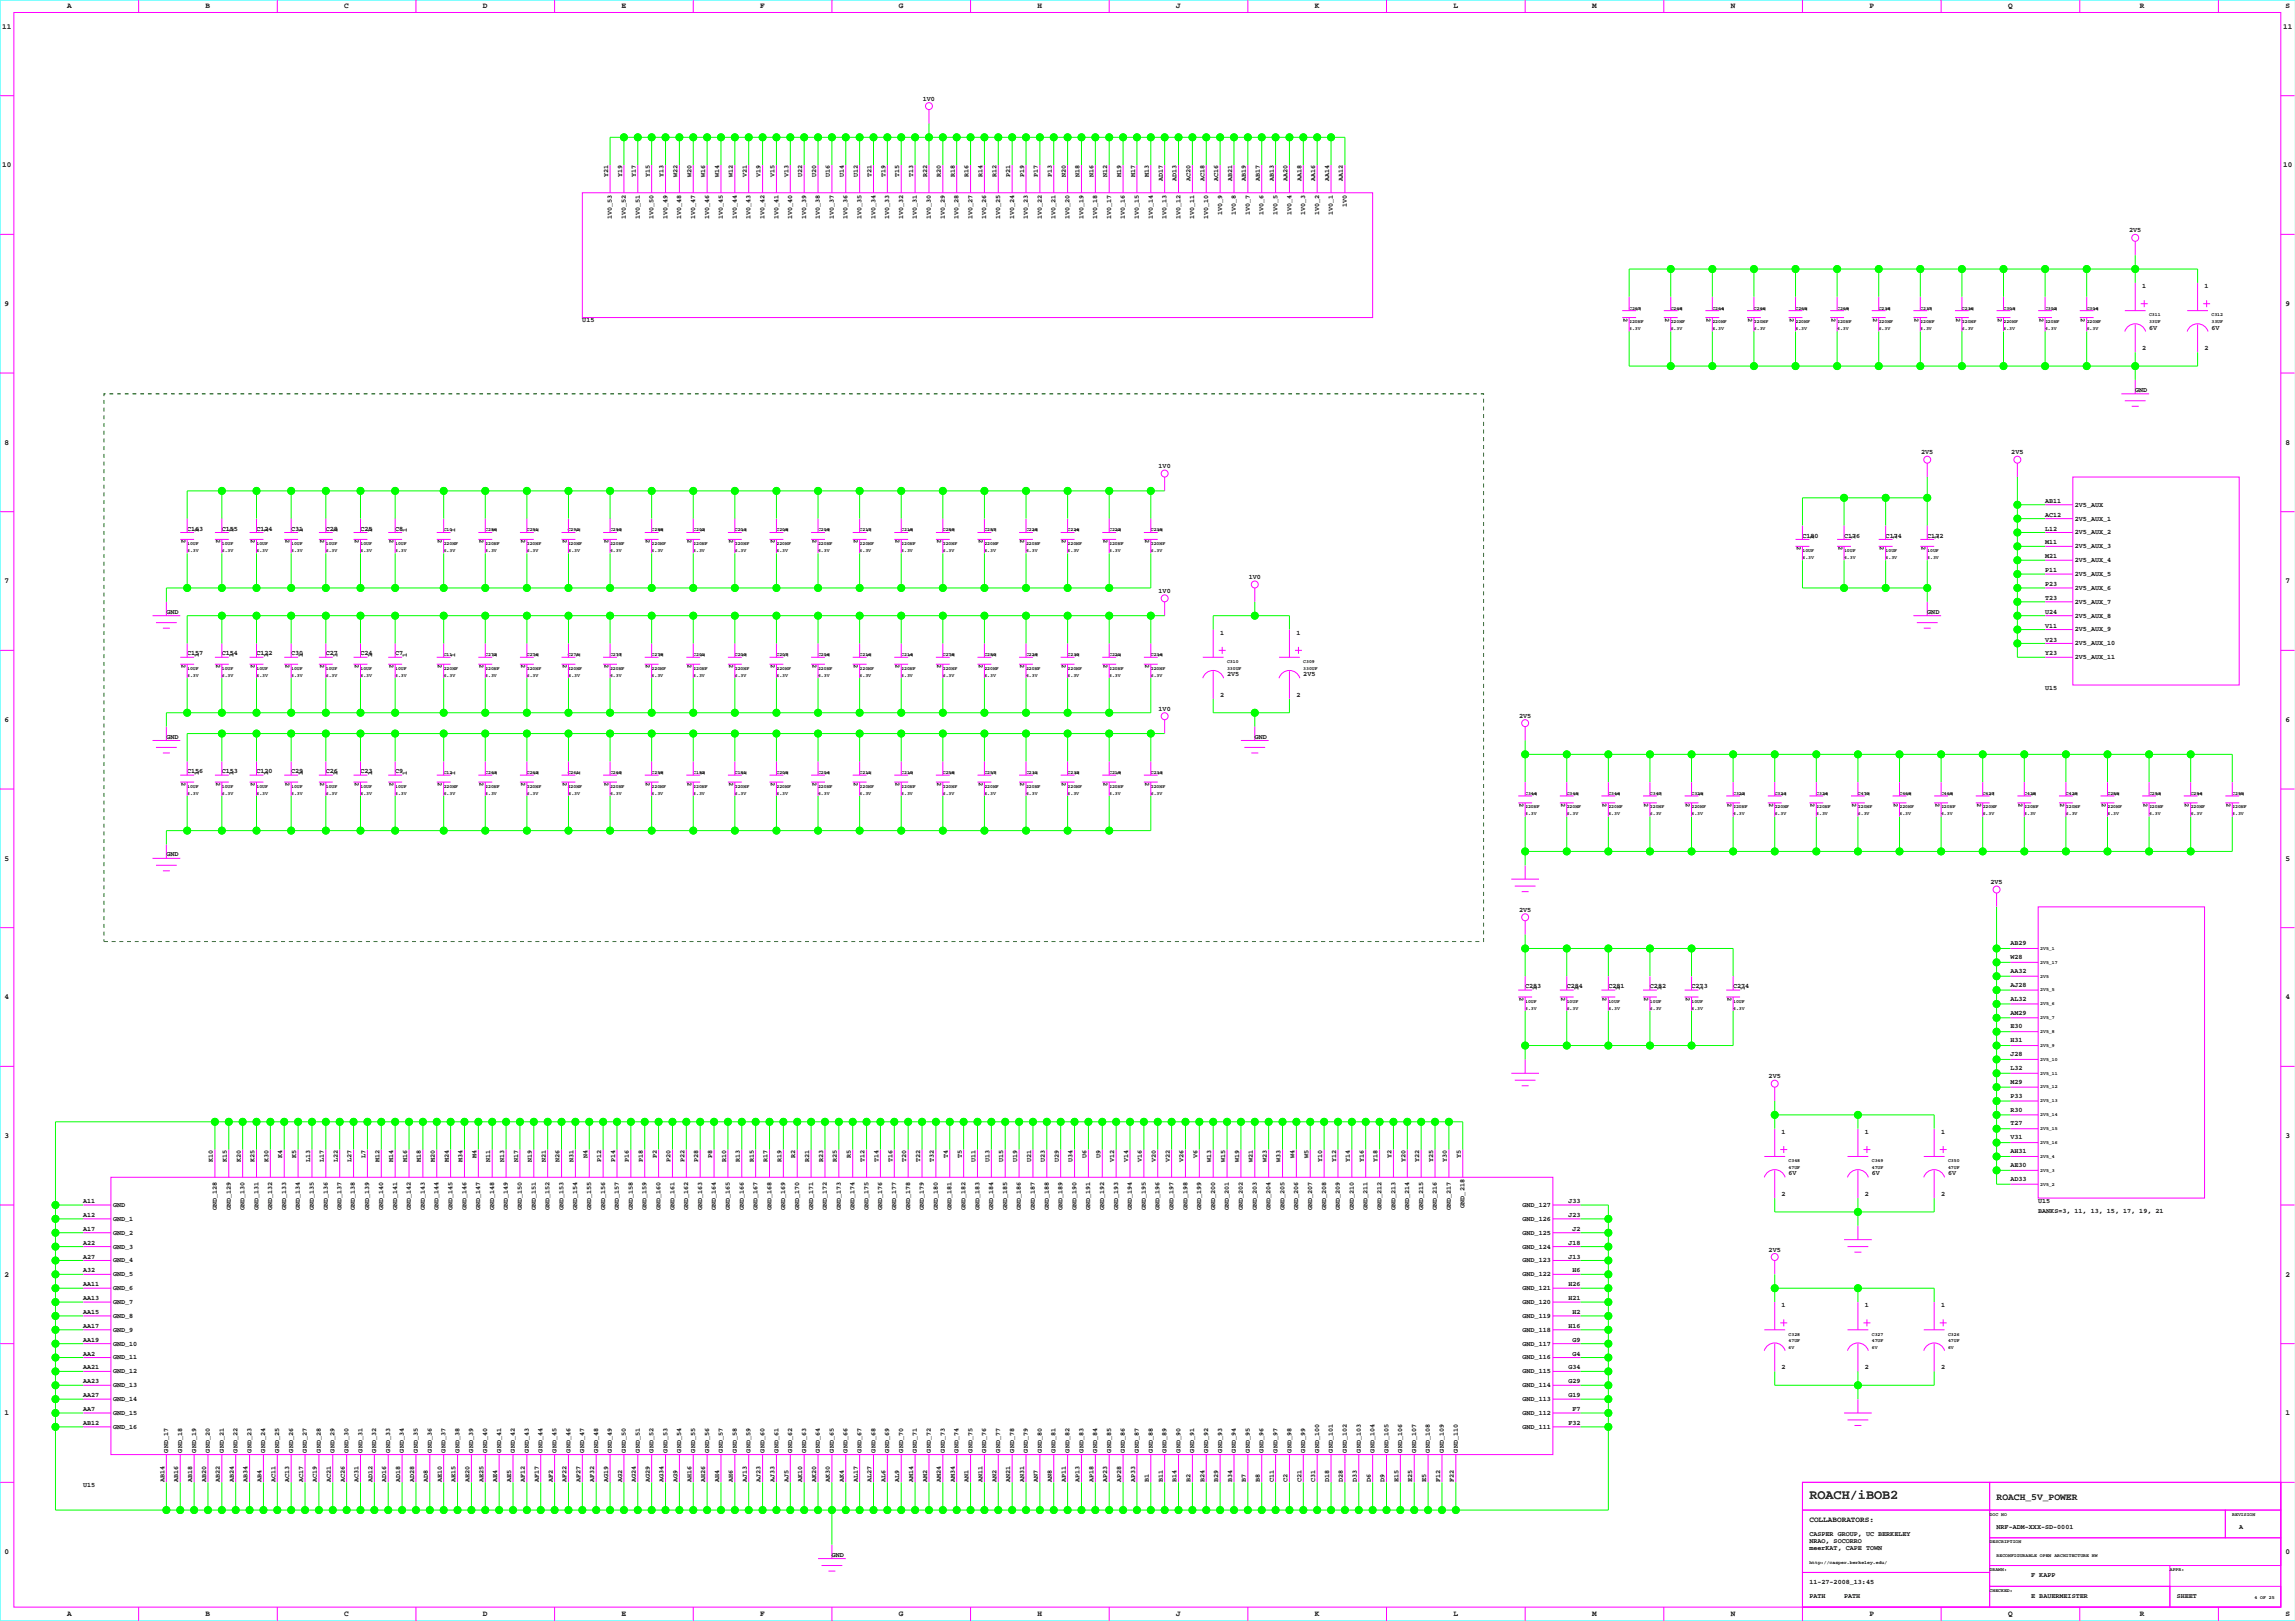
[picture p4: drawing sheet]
<svg xmlns="http://www.w3.org/2000/svg" width="841mm" height="594mm" viewBox="0 0 841 594" stroke-linecap="round" stroke-linejoin="round" font-family="sans-serif">
<defs><g id="words">
<text font-size="4.9" x="662.8" y="549.2">ROACH/iBOB2</text>
<text font-size="3.5" x="731.4" y="549.6">ROACH_5V_POWER</text>
<g font-size="2.8">
<text x="24.5" y="2.8">A</text>
<text x="75.3" y="2.8">B</text>
<text x="126.1" y="2.8">C</text>
<text x="176.9" y="2.8">D</text>
<text x="227.7" y="2.8">E</text>
<text x="278.5" y="2.8">F</text>
<text x="329.3" y="2.8">G</text>
<text x="380.1" y="2.8">H</text>
<text x="430.9" y="2.8">J</text>
<text x="481.6" y="2.8">K</text>
<text x="532.4" y="2.8">L</text>
<text x="583.2" y="2.8">M</text>
<text x="634" y="2.8">N</text>
<text x="684.8" y="2.8">P</text>
<text x="735.6" y="2.8">Q</text>
<text x="783.8" y="2.8">R</text>
<text x="837.2" y="2.8">S</text>
<text x=".8" y="10.5">11</text>
<text x="836.3" y="10.5">11</text>
<text x=".8" y="61.2">10</text>
<text x="836.3" y="61.2">10</text>
<text x="1.7" y="112">9</text>
<text x="837.2" y="112">9</text>
<text x="1.7" y="162.8">8</text>
<text x="837.2" y="162.8">8</text>
<text x="1.7" y="213.6">7</text>
<text x="837.2" y="213.6">7</text>
<text x="1.7" y="264.4">6</text>
<text x="837.2" y="264.4">6</text>
<text x="1.7" y="315.2">5</text>
<text x="837.2" y="315.2">5</text>
<text x="1.7" y="366">4</text>
<text x="837.2" y="366">4</text>
<text x="1.7" y="416.8">3</text>
<text x="837.2" y="416.8">3</text>
<text x="1.7" y="467.5">2</text>
<text x="837.2" y="467.5">2</text>
<text x="1.7" y="518.3">1</text>
<text x="837.2" y="518.3">1</text>
<text x="662.8" y="557.4">COLLABORATORS:</text>
<text x="1.7" y="569.1">0</text>
<text x="837.2" y="569.1">0</text>
<text x="24.5" y="592">A</text>
<text x="75.3" y="592">B</text>
<text x="126.1" y="592">C</text>
<text x="176.9" y="592">D</text>
<text x="227.7" y="592">E</text>
<text x="278.5" y="592">F</text>
<text x="329.3" y="592">G</text>
<text x="380.1" y="592">H</text>
<text x="430.9" y="592">J</text>
<text x="481.6" y="592">K</text>
<text x="532.4" y="592">L</text>
<text x="583.2" y="592">M</text>
<text x="634" y="592">N</text>
<text x="684.8" y="592">P</text>
<text x="735.6" y="592">Q</text>
<text x="783.8" y="592">R</text>
<text x="837.2" y="592">S</text>
</g>
<g font-size="2.5">
<text x="338.1" y="36.9">1V0</text>
<text x="222.8" y="64.9" transform="rotate(-90 222.8 64.9)">Y21</text>
<text x="227.8" y="64.9" transform="rotate(-90 227.8 64.9)">Y19</text>
<text x="232.9" y="64.9" transform="rotate(-90 232.9 64.9)">Y17</text>
<text x="238" y="64.9" transform="rotate(-90 238 64.9)">Y15</text>
<text x="243.1" y="64.9" transform="rotate(-90 243.1 64.9)">Y13</text>
<text x="248.2" y="64.9" transform="rotate(-90 248.2 64.9)">W22</text>
<text x="253.2" y="64.9" transform="rotate(-90 253.2 64.9)">W20</text>
<text x="258.3" y="64.9" transform="rotate(-90 258.3 64.9)">W16</text>
<text x="263.4" y="64.9" transform="rotate(-90 263.4 64.9)">W14</text>
<text x="268.5" y="64.9" transform="rotate(-90 268.5 64.9)">W12</text>
<text x="273.6" y="64.9" transform="rotate(-90 273.6 64.9)">V21</text>
<text x="278.6" y="64.9" transform="rotate(-90 278.6 64.9)">V19</text>
<text x="283.7" y="64.9" transform="rotate(-90 283.7 64.9)">V15</text>
<text x="288.8" y="64.9" transform="rotate(-90 288.8 64.9)">V13</text>
<text x="293.9" y="64.9" transform="rotate(-90 293.9 64.9)">U22</text>
<text x="299" y="64.9" transform="rotate(-90 299 64.9)">U20</text>
<text x="304" y="64.9" transform="rotate(-90 304 64.9)">U16</text>
<text x="309.1" y="64.9" transform="rotate(-90 309.1 64.9)">U14</text>
<text x="314.2" y="64.9" transform="rotate(-90 314.2 64.9)">U12</text>
<text x="319.3" y="64.9" transform="rotate(-90 319.3 64.9)">T21</text>
<text x="324.3" y="64.9" transform="rotate(-90 324.3 64.9)">T19</text>
<text x="329.4" y="64.9" transform="rotate(-90 329.4 64.9)">T15</text>
<text x="334.5" y="64.9" transform="rotate(-90 334.5 64.9)">T13</text>
<text x="339.6" y="64.9" transform="rotate(-90 339.6 64.9)">R22</text>
<text x="344.7" y="64.9" transform="rotate(-90 344.7 64.9)">R20</text>
<text x="349.7" y="64.9" transform="rotate(-90 349.7 64.9)">R18</text>
<text x="354.8" y="64.9" transform="rotate(-90 354.8 64.9)">R16</text>
<text x="359.9" y="64.9" transform="rotate(-90 359.9 64.9)">R14</text>
<text x="365" y="64.9" transform="rotate(-90 365 64.9)">R12</text>
<text x="370.1" y="64.9" transform="rotate(-90 370.1 64.9)">P21</text>
<text x="375.1" y="64.9" transform="rotate(-90 375.1 64.9)">P19</text>
<text x="380.2" y="64.9" transform="rotate(-90 380.2 64.9)">P17</text>
<text x="385.3" y="64.9" transform="rotate(-90 385.3 64.9)">P13</text>
<text x="390.4" y="64.9" transform="rotate(-90 390.4 64.9)">N20</text>
<text x="395.4" y="64.9" transform="rotate(-90 395.4 64.9)">N18</text>
<text x="400.5" y="64.9" transform="rotate(-90 400.5 64.9)">N16</text>
<text x="405.6" y="64.9" transform="rotate(-90 405.6 64.9)">N12</text>
<text x="410.7" y="64.9" transform="rotate(-90 410.7 64.9)">M19</text>
<text x="415.8" y="64.9" transform="rotate(-90 415.8 64.9)">M17</text>
<text x="420.8" y="64.9" transform="rotate(-90 420.8 64.9)">M13</text>
<text x="425.9" y="66.4" transform="rotate(-90 425.9 66.4)">AD17</text>
<text x="431" y="66.4" transform="rotate(-90 431 66.4)">AD13</text>
<text x="436.1" y="66.4" transform="rotate(-90 436.1 66.4)">AC20</text>
<text x="441.2" y="66.4" transform="rotate(-90 441.2 66.4)">AC18</text>
<text x="446.2" y="66.4" transform="rotate(-90 446.2 66.4)">AC16</text>
<text x="451.3" y="66.4" transform="rotate(-90 451.3 66.4)">AB21</text>
<text x="456.4" y="66.4" transform="rotate(-90 456.4 66.4)">AB19</text>
<text x="461.5" y="66.4" transform="rotate(-90 461.5 66.4)">AB17</text>
<text x="466.6" y="66.4" transform="rotate(-90 466.6 66.4)">AB13</text>
<text x="471.6" y="66.4" transform="rotate(-90 471.6 66.4)">AA20</text>
<text x="476.7" y="66.4" transform="rotate(-90 476.7 66.4)">AA18</text>
<text x="481.8" y="66.4" transform="rotate(-90 481.8 66.4)">AA16</text>
<text x="486.9" y="66.4" transform="rotate(-90 486.9 66.4)">AA14</text>
<text x="491.9" y="66.4" transform="rotate(-90 491.9 66.4)">AA12</text>
<text x="493.3" y="75.8" transform="rotate(-90 493.3 75.8)">1V0</text>
<text x="224.2" y="80.3" transform="rotate(-90 224.2 80.3)">1V0_53</text>
<text x="229.2" y="80.3" transform="rotate(-90 229.2 80.3)">1V0_52</text>
<text x="234.3" y="80.3" transform="rotate(-90 234.3 80.3)">1V0_51</text>
<text x="239.4" y="80.3" transform="rotate(-90 239.4 80.3)">1V0_50</text>
<text x="244.5" y="80.3" transform="rotate(-90 244.5 80.3)">1V0_49</text>
<text x="249.6" y="80.3" transform="rotate(-90 249.6 80.3)">1V0_48</text>
<text x="254.6" y="80.3" transform="rotate(-90 254.6 80.3)">1V0_47</text>
<text x="259.7" y="80.3" transform="rotate(-90 259.7 80.3)">1V0_46</text>
<text x="264.8" y="80.3" transform="rotate(-90 264.8 80.3)">1V0_45</text>
<text x="269.9" y="80.3" transform="rotate(-90 269.9 80.3)">1V0_44</text>
<text x="275" y="80.3" transform="rotate(-90 275 80.3)">1V0_43</text>
<text x="280" y="80.3" transform="rotate(-90 280 80.3)">1V0_42</text>
<text x="285.1" y="80.3" transform="rotate(-90 285.1 80.3)">1V0_41</text>
<text x="290.2" y="80.3" transform="rotate(-90 290.2 80.3)">1V0_40</text>
<text x="295.3" y="80.3" transform="rotate(-90 295.3 80.3)">1V0_39</text>
<text x="300.3" y="80.3" transform="rotate(-90 300.3 80.3)">1V0_38</text>
<text x="305.4" y="80.3" transform="rotate(-90 305.4 80.3)">1V0_37</text>
<text x="310.5" y="80.3" transform="rotate(-90 310.5 80.3)">1V0_36</text>
<text x="315.6" y="80.3" transform="rotate(-90 315.6 80.3)">1V0_35</text>
<text x="320.7" y="80.3" transform="rotate(-90 320.7 80.3)">1V0_34</text>
<text x="325.7" y="80.3" transform="rotate(-90 325.7 80.3)">1V0_33</text>
<text x="330.8" y="80.3" transform="rotate(-90 330.8 80.3)">1V0_32</text>
<text x="335.9" y="80.3" transform="rotate(-90 335.9 80.3)">1V0_31</text>
<text x="341" y="80.3" transform="rotate(-90 341 80.3)">1V0_30</text>
<text x="346.1" y="80.3" transform="rotate(-90 346.1 80.3)">1V0_29</text>
<text x="351.1" y="80.3" transform="rotate(-90 351.1 80.3)">1V0_28</text>
<text x="356.2" y="80.3" transform="rotate(-90 356.2 80.3)">1V0_27</text>
<text x="361.3" y="80.3" transform="rotate(-90 361.3 80.3)">1V0_26</text>
<text x="366.4" y="80.3" transform="rotate(-90 366.4 80.3)">1V0_25</text>
<text x="371.4" y="80.3" transform="rotate(-90 371.4 80.3)">1V0_24</text>
<text x="376.5" y="80.3" transform="rotate(-90 376.5 80.3)">1V0_23</text>
<text x="381.6" y="80.3" transform="rotate(-90 381.6 80.3)">1V0_22</text>
<text x="386.7" y="80.3" transform="rotate(-90 386.7 80.3)">1V0_21</text>
<text x="391.8" y="80.3" transform="rotate(-90 391.8 80.3)">1V0_20</text>
<text x="396.8" y="80.3" transform="rotate(-90 396.8 80.3)">1V0_19</text>
<text x="401.9" y="80.3" transform="rotate(-90 401.9 80.3)">1V0_18</text>
<text x="407" y="80.3" transform="rotate(-90 407 80.3)">1V0_17</text>
<text x="412.1" y="80.3" transform="rotate(-90 412.1 80.3)">1V0_16</text>
<text x="417.2" y="80.3" transform="rotate(-90 417.2 80.3)">1V0_15</text>
<text x="422.2" y="80.3" transform="rotate(-90 422.2 80.3)">1V0_14</text>
<text x="427.3" y="80.3" transform="rotate(-90 427.3 80.3)">1V0_13</text>
<text x="432.4" y="80.3" transform="rotate(-90 432.4 80.3)">1V0_12</text>
<text x="437.5" y="80.3" transform="rotate(-90 437.5 80.3)">1V0_11</text>
<text x="442.6" y="80.3" transform="rotate(-90 442.6 80.3)">1V0_10</text>
<text x="447.6" y="78.8" transform="rotate(-90 447.6 78.8)">1V0_9</text>
<text x="452.7" y="78.8" transform="rotate(-90 452.7 78.8)">1V0_8</text>
<text x="457.8" y="78.8" transform="rotate(-90 457.8 78.8)">1V0_7</text>
<text x="462.9" y="78.8" transform="rotate(-90 462.9 78.8)">1V0_6</text>
<text x="467.9" y="78.8" transform="rotate(-90 467.9 78.8)">1V0_5</text>
<text x="473" y="78.8" transform="rotate(-90 473 78.8)">1V0_4</text>
<text x="478.1" y="78.8" transform="rotate(-90 478.1 78.8)">1V0_3</text>
<text x="483.2" y="78.8" transform="rotate(-90 483.2 78.8)">1V0_2</text>
<text x="488.3" y="78.8" transform="rotate(-90 488.3 78.8)">1V0_1</text>
<text x="779.9" y="85.1">2V5</text>
<text x="784.7" y="105.5">1</text>
<text x="807.5" y="105.5">1</text>
<text x="601" y="113.8" transform="rotate(-90 601 113.8)">1</text>
<text x="616.2" y="113.8" transform="rotate(-90 616.2 113.8)">1</text>
<text x="631.5" y="113.8" transform="rotate(-90 631.5 113.8)">1</text>
<text x="646.7" y="113.8" transform="rotate(-90 646.7 113.8)">1</text>
<text x="662" y="113.8" transform="rotate(-90 662 113.8)">1</text>
<text x="677.2" y="113.8" transform="rotate(-90 677.2 113.8)">1</text>
<text x="692.4" y="113.8" transform="rotate(-90 692.4 113.8)">1</text>
<text x="707.7" y="113.8" transform="rotate(-90 707.7 113.8)">1</text>
<text x="722.9" y="113.8" transform="rotate(-90 722.9 113.8)">1</text>
<text x="738.1" y="113.8" transform="rotate(-90 738.1 113.8)">1</text>
<text x="753.4" y="113.8" transform="rotate(-90 753.4 113.8)">1</text>
<text x="768.6" y="113.8" transform="rotate(-90 768.6 113.8)">1</text>
<text x="213.3" y="118">U15</text>
<text x="594.7" y="116.3" transform="rotate(90 594.7 116.3)">2</text>
<text x="609.9" y="116.3" transform="rotate(90 609.9 116.3)">2</text>
<text x="625.1" y="116.3" transform="rotate(90 625.1 116.3)">2</text>
<text x="640.4" y="116.3" transform="rotate(90 640.4 116.3)">2</text>
<text x="655.6" y="116.3" transform="rotate(90 655.6 116.3)">2</text>
<text x="670.9" y="116.3" transform="rotate(90 670.9 116.3)">2</text>
<text x="686.1" y="116.3" transform="rotate(90 686.1 116.3)">2</text>
<text x="701.3" y="116.3" transform="rotate(90 701.3 116.3)">2</text>
<text x="716.6" y="116.3" transform="rotate(90 716.6 116.3)">2</text>
<text x="731.8" y="116.3" transform="rotate(90 731.8 116.3)">2</text>
<text x="747" y="116.3" transform="rotate(90 747 116.3)">2</text>
<text x="762.3" y="116.3" transform="rotate(90 762.3 116.3)">2</text>
<text x="787.2" y="120.7">6V</text>
<text x="810.1" y="120.7">6V</text>
<text x="784.7" y="128.2">2</text>
<text x="807.5" y="128.2">2</text>
<text x="782.1" y="143.5">GND</text>
<text x="703.7" y="166.4">2V5</text>
<text x="736.7" y="166.4">2V5</text>
<text x="424.4" y="171.5">1V0</text>
<text x="749.1" y="184.2">AB11</text>
<text x="760" y="185.6">2V5_AUX</text>
<text x="749.1" y="189.3">AC12</text>
<text x="760" y="190.7">2V5_AUX_1</text>
<text x="66.5" y="197.6" transform="rotate(90 66.5 197.6)">2</text>
<text x="68.6" y="194.3">C163</text>
<text x="72.8" y="195" transform="rotate(-90 72.8 195)">1</text>
<text x="79.2" y="197.6" transform="rotate(90 79.2 197.6)">2</text>
<text x="81.3" y="194.3">C155</text>
<text x="85.5" y="195" transform="rotate(-90 85.5 195)">1</text>
<text x="91.9" y="197.6" transform="rotate(90 91.9 197.6)">2</text>
<text x="94" y="194.3">C124</text>
<text x="98.2" y="195" transform="rotate(-90 98.2 195)">1</text>
<text x="104.6" y="197.6" transform="rotate(90 104.6 197.6)">2</text>
<text x="106.7" y="194.3">C31</text>
<text x="110.9" y="195" transform="rotate(-90 110.9 195)">1</text>
<text x="117.3" y="197.6" transform="rotate(90 117.3 197.6)">2</text>
<text x="119.4" y="194.3">C28</text>
<text x="123.6" y="195" transform="rotate(-90 123.6 195)">1</text>
<text x="130" y="197.6" transform="rotate(90 130 197.6)">2</text>
<text x="132" y="194.3">C25</text>
<text x="136.3" y="195" transform="rotate(-90 136.3 195)">1</text>
<text x="142.7" y="197.6" transform="rotate(90 142.7 197.6)">2</text>
<text x="144.7" y="194.3">C8</text>
<text x="149" y="195" transform="rotate(-90 149 195)">1</text>
<text x="160.4" y="197.6" transform="rotate(90 160.4 197.6)">2</text>
<text x="166.8" y="195" transform="rotate(-90 166.8 195)">1</text>
<text x="175.7" y="197.6" transform="rotate(90 175.7 197.6)">2</text>
<text x="182" y="195" transform="rotate(-90 182 195)">1</text>
<text x="190.9" y="197.6" transform="rotate(90 190.9 197.6)">2</text>
<text x="197.2" y="195" transform="rotate(-90 197.2 195)">1</text>
<text x="206.1" y="197.6" transform="rotate(90 206.1 197.6)">2</text>
<text x="212.5" y="195" transform="rotate(-90 212.5 195)">1</text>
<text x="221.4" y="197.6" transform="rotate(90 221.4 197.6)">2</text>
<text x="227.7" y="195" transform="rotate(-90 227.7 195)">1</text>
<text x="236.6" y="197.6" transform="rotate(90 236.6 197.6)">2</text>
<text x="242.9" y="195" transform="rotate(-90 242.9 195)">1</text>
<text x="251.9" y="197.6" transform="rotate(90 251.9 197.6)">2</text>
<text x="258.2" y="195" transform="rotate(-90 258.2 195)">1</text>
<text x="267.1" y="197.6" transform="rotate(90 267.1 197.6)">2</text>
<text x="273.4" y="195" transform="rotate(-90 273.4 195)">1</text>
<text x="282.3" y="197.6" transform="rotate(90 282.3 197.6)">2</text>
<text x="288.7" y="195" transform="rotate(-90 288.7 195)">1</text>
<text x="297.6" y="197.6" transform="rotate(90 297.6 197.6)">2</text>
<text x="303.9" y="195" transform="rotate(-90 303.9 195)">1</text>
<text x="312.8" y="197.6" transform="rotate(90 312.8 197.6)">2</text>
<text x="319.1" y="195" transform="rotate(-90 319.1 195)">1</text>
<text x="328" y="197.6" transform="rotate(90 328 197.6)">2</text>
<text x="334.4" y="195" transform="rotate(-90 334.4 195)">1</text>
<text x="343.3" y="197.6" transform="rotate(90 343.3 197.6)">2</text>
<text x="349.6" y="195" transform="rotate(-90 349.6 195)">1</text>
<text x="358.5" y="197.6" transform="rotate(90 358.5 197.6)">2</text>
<text x="364.8" y="195" transform="rotate(-90 364.8 195)">1</text>
<text x="373.7" y="197.6" transform="rotate(90 373.7 197.6)">2</text>
<text x="380.1" y="195" transform="rotate(-90 380.1 195)">1</text>
<text x="389" y="197.6" transform="rotate(90 389 197.6)">2</text>
<text x="395.3" y="195" transform="rotate(-90 395.3 195)">1</text>
<text x="404.2" y="197.6" transform="rotate(90 404.2 197.6)">2</text>
<text x="410.6" y="195" transform="rotate(-90 410.6 195)">1</text>
<text x="419.5" y="197.6" transform="rotate(90 419.5 197.6)">2</text>
<text x="425.8" y="195" transform="rotate(-90 425.8 195)">1</text>
<text x="660.2" y="196.9">C180</text>
<text x="664.5" y="197.6" transform="rotate(-90 664.5 197.6)">1</text>
<text x="675.5" y="196.9">C176</text>
<text x="679.7" y="197.6" transform="rotate(-90 679.7 197.6)">1</text>
<text x="690.7" y="196.9">C174</text>
<text x="695" y="197.6" transform="rotate(-90 695 197.6)">1</text>
<text x="706" y="196.9">C172</text>
<text x="710.2" y="197.6" transform="rotate(-90 710.2 197.6)">1</text>
<text x="749.1" y="194.3">L12</text>
<text x="760" y="195.7">2V5_AUX_2</text>
<text x="658.2" y="200.1" transform="rotate(90 658.2 200.1)">2</text>
<text x="673.4" y="200.1" transform="rotate(90 673.4 200.1)">2</text>
<text x="688.6" y="200.1" transform="rotate(90 688.6 200.1)">2</text>
<text x="703.9" y="200.1" transform="rotate(90 703.9 200.1)">2</text>
<text x="749.1" y="199.4">M11</text>
<text x="760" y="200.8">2V5_AUX_3</text>
<text x="749.1" y="209.6">P11</text>
<text x="749.1" y="204.5">M21</text>
<text x="760" y="205.9">2V5_AUX_4</text>
<text x="457.4" y="212.1">1V0</text>
<text x="749.1" y="214.6">P23</text>
<text x="760" y="211">2V5_AUX_5</text>
<text x="424.4" y="217.2">1V0</text>
<text x="749.1" y="219.7">T23</text>
<text x="760" y="216">2V5_AUX_6</text>
<text x="760" y="221.1">2V5_AUX_7</text>
<text x="60.9" y="224.8">GND</text>
<text x="706" y="224.8">GND</text>
<text x="749.1" y="224.8">U24</text>
<text x="760" y="226.2">2V5_AUX_8</text>
<text x="446.9" y="232.4">1</text>
<text x="474.9" y="232.4">1</text>
<text x="749.1" y="229.9">V11</text>
<text x="760" y="231.3">2V5_AUX_9</text>
<text x="749.1" y="235">V23</text>
<text x="760" y="236.4">2V5_AUX_10</text>
<text x="66.5" y="243.3" transform="rotate(90 66.5 243.3)">2</text>
<text x="68.6" y="240">C157</text>
<text x="72.8" y="240.7" transform="rotate(-90 72.8 240.7)">1</text>
<text x="79.2" y="243.3" transform="rotate(90 79.2 243.3)">2</text>
<text x="81.3" y="240">C154</text>
<text x="85.5" y="240.7" transform="rotate(-90 85.5 240.7)">1</text>
<text x="91.9" y="243.3" transform="rotate(90 91.9 243.3)">2</text>
<text x="94" y="240">C122</text>
<text x="98.2" y="240.7" transform="rotate(-90 98.2 240.7)">1</text>
<text x="104.6" y="243.3" transform="rotate(90 104.6 243.3)">2</text>
<text x="106.7" y="240">C30</text>
<text x="110.9" y="240.7" transform="rotate(-90 110.9 240.7)">1</text>
<text x="117.3" y="243.3" transform="rotate(90 117.3 243.3)">2</text>
<text x="119.4" y="240">C27</text>
<text x="123.6" y="240.7" transform="rotate(-90 123.6 240.7)">1</text>
<text x="130" y="243.3" transform="rotate(90 130 243.3)">2</text>
<text x="132" y="240">C24</text>
<text x="136.3" y="240.7" transform="rotate(-90 136.3 240.7)">1</text>
<text x="142.7" y="243.3" transform="rotate(90 142.7 243.3)">2</text>
<text x="144.7" y="240">C7</text>
<text x="149" y="240.7" transform="rotate(-90 149 240.7)">1</text>
<text x="160.4" y="243.3" transform="rotate(90 160.4 243.3)">2</text>
<text x="166.8" y="240.7" transform="rotate(-90 166.8 240.7)">1</text>
<text x="175.7" y="243.3" transform="rotate(90 175.7 243.3)">2</text>
<text x="182" y="240.7" transform="rotate(-90 182 240.7)">1</text>
<text x="190.9" y="243.3" transform="rotate(90 190.9 243.3)">2</text>
<text x="197.2" y="240.7" transform="rotate(-90 197.2 240.7)">1</text>
<text x="206.1" y="243.3" transform="rotate(90 206.1 243.3)">2</text>
<text x="212.5" y="240.7" transform="rotate(-90 212.5 240.7)">1</text>
<text x="221.4" y="243.3" transform="rotate(90 221.4 243.3)">2</text>
<text x="227.7" y="240.7" transform="rotate(-90 227.7 240.7)">1</text>
<text x="236.6" y="243.3" transform="rotate(90 236.6 243.3)">2</text>
<text x="242.9" y="240.7" transform="rotate(-90 242.9 240.7)">1</text>
<text x="251.9" y="243.3" transform="rotate(90 251.9 243.3)">2</text>
<text x="258.2" y="240.7" transform="rotate(-90 258.2 240.7)">1</text>
<text x="267.1" y="243.3" transform="rotate(90 267.1 243.3)">2</text>
<text x="273.4" y="240.7" transform="rotate(-90 273.4 240.7)">1</text>
<text x="282.3" y="243.3" transform="rotate(90 282.3 243.3)">2</text>
<text x="288.7" y="240.7" transform="rotate(-90 288.7 240.7)">1</text>
<text x="297.6" y="243.3" transform="rotate(90 297.6 243.3)">2</text>
<text x="303.9" y="240.7" transform="rotate(-90 303.9 240.7)">1</text>
<text x="312.8" y="243.3" transform="rotate(90 312.8 243.3)">2</text>
<text x="319.1" y="240.7" transform="rotate(-90 319.1 240.7)">1</text>
<text x="328" y="243.3" transform="rotate(90 328 243.3)">2</text>
<text x="334.4" y="240.7" transform="rotate(-90 334.4 240.7)">1</text>
<text x="343.3" y="243.3" transform="rotate(90 343.3 243.3)">2</text>
<text x="349.6" y="240.7" transform="rotate(-90 349.6 240.7)">1</text>
<text x="358.5" y="243.3" transform="rotate(90 358.5 243.3)">2</text>
<text x="364.8" y="240.7" transform="rotate(-90 364.8 240.7)">1</text>
<text x="373.7" y="243.3" transform="rotate(90 373.7 243.3)">2</text>
<text x="380.1" y="240.7" transform="rotate(-90 380.1 240.7)">1</text>
<text x="389" y="243.3" transform="rotate(90 389 243.3)">2</text>
<text x="395.3" y="240.7" transform="rotate(-90 395.3 240.7)">1</text>
<text x="404.2" y="243.3" transform="rotate(90 404.2 243.3)">2</text>
<text x="410.6" y="240.7" transform="rotate(-90 410.6 240.7)">1</text>
<text x="419.5" y="243.3" transform="rotate(90 419.5 243.3)">2</text>
<text x="425.8" y="240.7" transform="rotate(-90 425.8 240.7)">1</text>
<text x="749.1" y="240">Y23</text>
<text x="760" y="241.4">2V5_AUX_11</text>
<text x="449.5" y="247.7">2V5</text>
<text x="477.4" y="247.7">2V5</text>
<text x="446.9" y="255.1">2</text>
<text x="474.9" y="255.1">2</text>
<text x="749.1" y="252.6">U15</text>
<text x="424.4" y="260.4">1V0</text>
<text x="556.5" y="262.9">2V5</text>
<text x="60.9" y="270.5">GND</text>
<text x="459.6" y="270.5">GND</text>
<text x="66.5" y="286.5" transform="rotate(90 66.5 286.5)">2</text>
<text x="68.6" y="283.2">C156</text>
<text x="72.8" y="283.9" transform="rotate(-90 72.8 283.9)">1</text>
<text x="79.2" y="286.5" transform="rotate(90 79.2 286.5)">2</text>
<text x="81.3" y="283.2">C153</text>
<text x="85.5" y="283.9" transform="rotate(-90 85.5 283.9)">1</text>
<text x="91.9" y="286.5" transform="rotate(90 91.9 286.5)">2</text>
<text x="94" y="283.2">C120</text>
<text x="98.2" y="283.9" transform="rotate(-90 98.2 283.9)">1</text>
<text x="104.6" y="286.5" transform="rotate(90 104.6 286.5)">2</text>
<text x="106.7" y="283.2">C29</text>
<text x="110.9" y="283.9" transform="rotate(-90 110.9 283.9)">1</text>
<text x="117.3" y="286.5" transform="rotate(90 117.3 286.5)">2</text>
<text x="119.4" y="283.2">C26</text>
<text x="123.6" y="283.9" transform="rotate(-90 123.6 283.9)">1</text>
<text x="130" y="286.5" transform="rotate(90 130 286.5)">2</text>
<text x="132" y="283.2">C23</text>
<text x="136.3" y="283.9" transform="rotate(-90 136.3 283.9)">1</text>
<text x="142.7" y="286.5" transform="rotate(90 142.7 286.5)">2</text>
<text x="144.7" y="283.2">C9</text>
<text x="149" y="283.9" transform="rotate(-90 149 283.9)">1</text>
<text x="160.4" y="286.5" transform="rotate(90 160.4 286.5)">2</text>
<text x="166.8" y="283.9" transform="rotate(-90 166.8 283.9)">1</text>
<text x="175.7" y="286.5" transform="rotate(90 175.7 286.5)">2</text>
<text x="182" y="283.9" transform="rotate(-90 182 283.9)">1</text>
<text x="190.9" y="286.5" transform="rotate(90 190.9 286.5)">2</text>
<text x="197.2" y="283.9" transform="rotate(-90 197.2 283.9)">1</text>
<text x="206.1" y="286.5" transform="rotate(90 206.1 286.5)">2</text>
<text x="212.5" y="283.9" transform="rotate(-90 212.5 283.9)">1</text>
<text x="221.4" y="286.5" transform="rotate(90 221.4 286.5)">2</text>
<text x="227.7" y="283.9" transform="rotate(-90 227.7 283.9)">1</text>
<text x="236.6" y="286.5" transform="rotate(90 236.6 286.5)">2</text>
<text x="242.9" y="283.9" transform="rotate(-90 242.9 283.9)">1</text>
<text x="251.9" y="286.5" transform="rotate(90 251.9 286.5)">2</text>
<text x="258.2" y="283.9" transform="rotate(-90 258.2 283.9)">1</text>
<text x="267.1" y="286.5" transform="rotate(90 267.1 286.5)">2</text>
<text x="273.4" y="283.9" transform="rotate(-90 273.4 283.9)">1</text>
<text x="282.3" y="286.5" transform="rotate(90 282.3 286.5)">2</text>
<text x="288.7" y="283.9" transform="rotate(-90 288.7 283.9)">1</text>
<text x="297.6" y="286.5" transform="rotate(90 297.6 286.5)">2</text>
<text x="303.9" y="283.9" transform="rotate(-90 303.9 283.9)">1</text>
<text x="312.8" y="286.5" transform="rotate(90 312.8 286.5)">2</text>
<text x="319.1" y="283.9" transform="rotate(-90 319.1 283.9)">1</text>
<text x="328" y="286.5" transform="rotate(90 328 286.5)">2</text>
<text x="334.4" y="283.9" transform="rotate(-90 334.4 283.9)">1</text>
<text x="343.3" y="286.5" transform="rotate(90 343.3 286.5)">2</text>
<text x="349.6" y="283.9" transform="rotate(-90 349.6 283.9)">1</text>
<text x="358.5" y="286.5" transform="rotate(90 358.5 286.5)">2</text>
<text x="364.8" y="283.9" transform="rotate(-90 364.8 283.9)">1</text>
<text x="373.7" y="286.5" transform="rotate(90 373.7 286.5)">2</text>
<text x="380.1" y="283.9" transform="rotate(-90 380.1 283.9)">1</text>
<text x="389" y="286.5" transform="rotate(90 389 286.5)">2</text>
<text x="395.3" y="283.9" transform="rotate(-90 395.3 283.9)">1</text>
<text x="404.2" y="286.5" transform="rotate(90 404.2 286.5)">2</text>
<text x="410.6" y="283.9" transform="rotate(-90 410.6 283.9)">1</text>
<text x="419.5" y="286.5" transform="rotate(90 419.5 286.5)">2</text>
<text x="425.8" y="283.9" transform="rotate(-90 425.8 283.9)">1</text>
<text x="562.9" y="291.5" transform="rotate(-90 562.9 291.5)">1</text>
<text x="578.2" y="291.5" transform="rotate(-90 578.2 291.5)">1</text>
<text x="593.4" y="291.5" transform="rotate(-90 593.4 291.5)">1</text>
<text x="608.6" y="291.5" transform="rotate(-90 608.6 291.5)">1</text>
<text x="623.9" y="291.5" transform="rotate(-90 623.9 291.5)">1</text>
<text x="639.1" y="291.5" transform="rotate(-90 639.1 291.5)">1</text>
<text x="654.3" y="291.5" transform="rotate(-90 654.3 291.5)">1</text>
<text x="669.6" y="291.5" transform="rotate(-90 669.6 291.5)">1</text>
<text x="684.8" y="291.5" transform="rotate(-90 684.8 291.5)">1</text>
<text x="700" y="291.5" transform="rotate(-90 700 291.5)">1</text>
<text x="715.3" y="291.5" transform="rotate(-90 715.3 291.5)">1</text>
<text x="730.5" y="291.5" transform="rotate(-90 730.5 291.5)">1</text>
<text x="745.8" y="291.5" transform="rotate(-90 745.8 291.5)">1</text>
<text x="761" y="291.5" transform="rotate(-90 761 291.5)">1</text>
<text x="776.2" y="291.5" transform="rotate(-90 776.2 291.5)">1</text>
<text x="791.5" y="291.5" transform="rotate(-90 791.5 291.5)">1</text>
<text x="806.7" y="291.5" transform="rotate(-90 806.7 291.5)">1</text>
<text x="821.9" y="291.5" transform="rotate(-90 821.9 291.5)">1</text>
<text x="556.6" y="294.1" transform="rotate(90 556.6 294.1)">2</text>
<text x="571.8" y="294.1" transform="rotate(90 571.8 294.1)">2</text>
<text x="587.1" y="294.1" transform="rotate(90 587.1 294.1)">2</text>
<text x="602.3" y="294.1" transform="rotate(90 602.3 294.1)">2</text>
<text x="617.5" y="294.1" transform="rotate(90 617.5 294.1)">2</text>
<text x="632.8" y="294.1" transform="rotate(90 632.8 294.1)">2</text>
<text x="648" y="294.1" transform="rotate(90 648 294.1)">2</text>
<text x="663.2" y="294.1" transform="rotate(90 663.2 294.1)">2</text>
<text x="678.5" y="294.1" transform="rotate(90 678.5 294.1)">2</text>
<text x="693.7" y="294.1" transform="rotate(90 693.7 294.1)">2</text>
<text x="708.9" y="294.1" transform="rotate(90 708.9 294.1)">2</text>
<text x="724.2" y="294.1" transform="rotate(90 724.2 294.1)">2</text>
<text x="739.4" y="294.1" transform="rotate(90 739.4 294.1)">2</text>
<text x="754.7" y="294.1" transform="rotate(90 754.7 294.1)">2</text>
<text x="769.9" y="294.1" transform="rotate(90 769.9 294.1)">2</text>
<text x="785.1" y="294.1" transform="rotate(90 785.1 294.1)">2</text>
<text x="800.4" y="294.1" transform="rotate(90 800.4 294.1)">2</text>
<text x="815.6" y="294.1" transform="rotate(90 815.6 294.1)">2</text>
<text x="60.9" y="313.7">GND</text>
<text x="729.1" y="323.8">2V5</text>
<text x="556.5" y="334">2V5</text>
<text x="736.4" y="346.2">AB29</text>
<text x="736.4" y="351.3">W28</text>
<text x="736.4" y="356.3">AA32</text>
<text x="556.6" y="365.2" transform="rotate(90 556.6 365.2)">2</text>
<text x="558.7" y="361.9">C283</text>
<text x="562.9" y="362.6" transform="rotate(-90 562.9 362.6)">1</text>
<text x="571.8" y="365.2" transform="rotate(90 571.8 365.2)">2</text>
<text x="573.9" y="361.9">C284</text>
<text x="578.2" y="362.6" transform="rotate(-90 578.2 362.6)">1</text>
<text x="587.1" y="365.2" transform="rotate(90 587.1 365.2)">2</text>
<text x="589.1" y="361.9">C281</text>
<text x="593.4" y="362.6" transform="rotate(-90 593.4 362.6)">1</text>
<text x="602.3" y="365.2" transform="rotate(90 602.3 365.2)">2</text>
<text x="604.4" y="361.9">C282</text>
<text x="608.6" y="362.6" transform="rotate(-90 608.6 362.6)">1</text>
<text x="617.5" y="365.2" transform="rotate(90 617.5 365.2)">2</text>
<text x="619.6" y="361.9">C273</text>
<text x="623.9" y="362.6" transform="rotate(-90 623.9 362.6)">1</text>
<text x="632.8" y="365.2" transform="rotate(90 632.8 365.2)">2</text>
<text x="634.9" y="361.9">C274</text>
<text x="639.1" y="362.6" transform="rotate(-90 639.1 362.6)">1</text>
<text x="736.4" y="361.4">AJ28</text>
<text x="736.4" y="371.6">AM29</text>
<text x="736.4" y="366.5">AL32</text>
<text x="736.4" y="376.7">E30</text>
<text x="736.4" y="381.7">H31</text>
<text x="736.4" y="386.8">J28</text>
<text x="647.9" y="394.9">2V5</text>
<text x="736.4" y="391.9">L32</text>
<text x="736.4" y="397">M29</text>
<text x="736.4" y="407.1">R30</text>
<text x="736.4" y="402.1">P33</text>
<text x="736.4" y="412.2">T27</text>
<text x="652.6" y="415.3">1</text>
<text x="683.1" y="415.3">1</text>
<text x="711" y="415.3">1</text>
<text x="736.4" y="417.3">V31</text>
<text x="78" y="425.5" transform="rotate(-90 78 425.5)">K10</text>
<text x="83.1" y="425.5" transform="rotate(-90 83.1 425.5)">K15</text>
<text x="88.2" y="425.5" transform="rotate(-90 88.2 425.5)">K20</text>
<text x="93.3" y="425.5" transform="rotate(-90 93.3 425.5)">K25</text>
<text x="98.3" y="425.5" transform="rotate(-90 98.3 425.5)">K30</text>
<text x="103.4" y="424" transform="rotate(-90 103.4 424)">K4</text>
<text x="108.5" y="424" transform="rotate(-90 108.5 424)">K5</text>
<text x="113.6" y="425.5" transform="rotate(-90 113.6 425.5)">L13</text>
<text x="118.7" y="425.5" transform="rotate(-90 118.7 425.5)">L17</text>
<text x="123.7" y="425.5" transform="rotate(-90 123.7 425.5)">L22</text>
<text x="128.8" y="425.5" transform="rotate(-90 128.8 425.5)">L27</text>
<text x="133.9" y="424" transform="rotate(-90 133.9 424)">L7</text>
<text x="139" y="425.5" transform="rotate(-90 139 425.5)">M12</text>
<text x="144" y="425.5" transform="rotate(-90 144 425.5)">M14</text>
<text x="149.1" y="425.5" transform="rotate(-90 149.1 425.5)">M16</text>
<text x="154.2" y="425.5" transform="rotate(-90 154.2 425.5)">M18</text>
<text x="159.3" y="425.5" transform="rotate(-90 159.3 425.5)">M20</text>
<text x="164.4" y="425.5" transform="rotate(-90 164.4 425.5)">M24</text>
<text x="169.4" y="425.5" transform="rotate(-90 169.4 425.5)">M34</text>
<text x="174.5" y="424" transform="rotate(-90 174.5 424)">M4</text>
<text x="179.6" y="425.5" transform="rotate(-90 179.6 425.5)">N11</text>
<text x="184.7" y="425.5" transform="rotate(-90 184.7 425.5)">N13</text>
<text x="189.8" y="425.5" transform="rotate(-90 189.8 425.5)">N17</text>
<text x="194.8" y="425.5" transform="rotate(-90 194.8 425.5)">N19</text>
<text x="199.9" y="425.5" transform="rotate(-90 199.9 425.5)">N21</text>
<text x="205" y="425.5" transform="rotate(-90 205 425.5)">N26</text>
<text x="210.1" y="425.5" transform="rotate(-90 210.1 425.5)">N31</text>
<text x="215.1" y="424" transform="rotate(-90 215.1 424)">N4</text>
<text x="220.2" y="425.5" transform="rotate(-90 220.2 425.5)">P12</text>
<text x="225.3" y="425.5" transform="rotate(-90 225.3 425.5)">P14</text>
<text x="230.4" y="425.5" transform="rotate(-90 230.4 425.5)">P16</text>
<text x="235.5" y="425.5" transform="rotate(-90 235.5 425.5)">P18</text>
<text x="240.5" y="424" transform="rotate(-90 240.5 424)">P2</text>
<text x="245.6" y="425.5" transform="rotate(-90 245.6 425.5)">P20</text>
<text x="250.7" y="425.5" transform="rotate(-90 250.7 425.5)">P22</text>
<text x="255.8" y="425.5" transform="rotate(-90 255.8 425.5)">P28</text>
<text x="260.9" y="424" transform="rotate(-90 260.9 424)">P8</text>
<text x="265.9" y="425.5" transform="rotate(-90 265.9 425.5)">R10</text>
<text x="271" y="425.5" transform="rotate(-90 271 425.5)">R13</text>
<text x="276.1" y="425.5" transform="rotate(-90 276.1 425.5)">R15</text>
<text x="281.2" y="425.5" transform="rotate(-90 281.2 425.5)">R17</text>
<text x="286.3" y="425.5" transform="rotate(-90 286.3 425.5)">R19</text>
<text x="291.3" y="424" transform="rotate(-90 291.3 424)">R2</text>
<text x="296.4" y="425.5" transform="rotate(-90 296.4 425.5)">R21</text>
<text x="301.5" y="425.5" transform="rotate(-90 301.5 425.5)">R23</text>
<text x="306.6" y="425.5" transform="rotate(-90 306.6 425.5)">R25</text>
<text x="311.6" y="424" transform="rotate(-90 311.6 424)">R5</text>
<text x="316.7" y="425.5" transform="rotate(-90 316.7 425.5)">T12</text>
<text x="321.8" y="425.5" transform="rotate(-90 321.8 425.5)">T14</text>
<text x="326.9" y="425.5" transform="rotate(-90 326.9 425.5)">T16</text>
<text x="332" y="425.5" transform="rotate(-90 332 425.5)">T20</text>
<text x="337" y="425.5" transform="rotate(-90 337 425.5)">T22</text>
<text x="342.1" y="425.5" transform="rotate(-90 342.1 425.5)">T32</text>
<text x="347.2" y="424" transform="rotate(-90 347.2 424)">T4</text>
<text x="352.3" y="424" transform="rotate(-90 352.3 424)">T5</text>
<text x="357.4" y="425.5" transform="rotate(-90 357.4 425.5)">U11</text>
<text x="362.4" y="425.5" transform="rotate(-90 362.4 425.5)">U13</text>
<text x="367.5" y="425.5" transform="rotate(-90 367.5 425.5)">U15</text>
<text x="372.6" y="425.5" transform="rotate(-90 372.6 425.5)">U19</text>
<text x="377.7" y="425.5" transform="rotate(-90 377.7 425.5)">U21</text>
<text x="382.8" y="425.5" transform="rotate(-90 382.8 425.5)">U23</text>
<text x="387.8" y="425.5" transform="rotate(-90 387.8 425.5)">U29</text>
<text x="392.9" y="425.5" transform="rotate(-90 392.9 425.5)">U34</text>
<text x="398" y="424" transform="rotate(-90 398 424)">U6</text>
<text x="403.1" y="424" transform="rotate(-90 403.1 424)">U9</text>
<text x="408.1" y="425.5" transform="rotate(-90 408.1 425.5)">V12</text>
<text x="413.2" y="425.5" transform="rotate(-90 413.2 425.5)">V14</text>
<text x="418.3" y="425.5" transform="rotate(-90 418.3 425.5)">V16</text>
<text x="423.4" y="425.5" transform="rotate(-90 423.4 425.5)">V20</text>
<text x="428.5" y="425.5" transform="rotate(-90 428.5 425.5)">V22</text>
<text x="433.5" y="425.5" transform="rotate(-90 433.5 425.5)">V26</text>
<text x="438.6" y="424" transform="rotate(-90 438.6 424)">V6</text>
<text x="443.7" y="425.5" transform="rotate(-90 443.7 425.5)">W13</text>
<text x="448.8" y="425.5" transform="rotate(-90 448.8 425.5)">W15</text>
<text x="453.9" y="425.5" transform="rotate(-90 453.9 425.5)">W19</text>
<text x="458.9" y="425.5" transform="rotate(-90 458.9 425.5)">W21</text>
<text x="464" y="425.5" transform="rotate(-90 464 425.5)">W23</text>
<text x="469.1" y="425.5" transform="rotate(-90 469.1 425.5)">W33</text>
<text x="474.2" y="424" transform="rotate(-90 474.2 424)">W4</text>
<text x="479.2" y="424" transform="rotate(-90 479.2 424)">W5</text>
<text x="484.3" y="425.5" transform="rotate(-90 484.3 425.5)">Y10</text>
<text x="489.4" y="425.5" transform="rotate(-90 489.4 425.5)">Y12</text>
<text x="494.5" y="425.5" transform="rotate(-90 494.5 425.5)">Y14</text>
<text x="499.6" y="425.5" transform="rotate(-90 499.6 425.5)">Y16</text>
<text x="504.6" y="425.5" transform="rotate(-90 504.6 425.5)">Y18</text>
<text x="509.7" y="424" transform="rotate(-90 509.7 424)">Y2</text>
<text x="514.8" y="425.5" transform="rotate(-90 514.8 425.5)">Y20</text>
<text x="519.9" y="425.5" transform="rotate(-90 519.9 425.5)">Y22</text>
<text x="525" y="425.5" transform="rotate(-90 525 425.5)">Y25</text>
<text x="530" y="425.5" transform="rotate(-90 530 425.5)">Y30</text>
<text x="535.1" y="424" transform="rotate(-90 535.1 424)">Y5</text>
<text x="736.4" y="422.4">AH31</text>
<text x="655.2" y="430.5">6V</text>
<text x="685.6" y="430.5">6V</text>
<text x="713.6" y="430.5">6V</text>
<text x="736.4" y="427.5">AE30</text>
<text x="652.6" y="438">2</text>
<text x="683.1" y="438">2</text>
<text x="711" y="438">2</text>
<text x="736.4" y="432.5">AD33</text>
<text x="30.5" y="440.7">A11</text>
<text x="41.4" y="442.1">GND</text>
<text x="79.4" y="443.4" transform="rotate(-90 79.4 443.4)">GND_128</text>
<text x="84.5" y="443.4" transform="rotate(-90 84.5 443.4)">GND_129</text>
<text x="89.6" y="443.4" transform="rotate(-90 89.6 443.4)">GND_130</text>
<text x="94.7" y="443.4" transform="rotate(-90 94.7 443.4)">GND_131</text>
<text x="99.7" y="443.4" transform="rotate(-90 99.7 443.4)">GND_132</text>
<text x="104.8" y="443.4" transform="rotate(-90 104.8 443.4)">GND_133</text>
<text x="109.9" y="443.4" transform="rotate(-90 109.9 443.4)">GND_134</text>
<text x="115" y="443.4" transform="rotate(-90 115 443.4)">GND_135</text>
<text x="120" y="443.4" transform="rotate(-90 120 443.4)">GND_136</text>
<text x="125.1" y="443.4" transform="rotate(-90 125.1 443.4)">GND_137</text>
<text x="130" y="443.4" transform="rotate(-90 130 443.4)">GND_138</text>
<text x="135.3" y="443.4" transform="rotate(-90 135.3 443.4)">GND_139</text>
<text x="140.4" y="443.4" transform="rotate(-90 140.4 443.4)">GND_140</text>
<text x="145.4" y="443.4" transform="rotate(-90 145.4 443.4)">GND_141</text>
<text x="150.5" y="443.4" transform="rotate(-90 150.5 443.4)">GND_142</text>
<text x="155.6" y="443.4" transform="rotate(-90 155.6 443.4)">GND_143</text>
<text x="160.7" y="443.4" transform="rotate(-90 160.7 443.4)">GND_144</text>
<text x="165.8" y="443.4" transform="rotate(-90 165.8 443.4)">GND_145</text>
<text x="170.8" y="443.4" transform="rotate(-90 170.8 443.4)">GND_146</text>
<text x="175.9" y="443.4" transform="rotate(-90 175.9 443.4)">GND_147</text>
<text x="181" y="443.4" transform="rotate(-90 181 443.4)">GND_148</text>
<text x="186.1" y="443.4" transform="rotate(-90 186.1 443.4)">GND_149</text>
<text x="191.2" y="443.4" transform="rotate(-90 191.2 443.4)">GND_150</text>
<text x="196.2" y="443.4" transform="rotate(-90 196.2 443.4)">GND_151</text>
<text x="201.3" y="443.4" transform="rotate(-90 201.3 443.4)">GND_152</text>
<text x="206.4" y="443.4" transform="rotate(-90 206.4 443.4)">GND_153</text>
<text x="211.5" y="443.4" transform="rotate(-90 211.5 443.4)">GND_154</text>
<text x="216.5" y="443.4" transform="rotate(-90 216.5 443.4)">GND_155</text>
<text x="221.6" y="443.4" transform="rotate(-90 221.6 443.4)">GND_156</text>
<text x="226.7" y="443.4" transform="rotate(-90 226.7 443.4)">GND_157</text>
<text x="231.8" y="443.4" transform="rotate(-90 231.8 443.4)">GND_158</text>
<text x="236.9" y="443.4" transform="rotate(-90 236.9 443.4)">GND_159</text>
<text x="241.9" y="443.4" transform="rotate(-90 241.9 443.4)">GND_160</text>
<text x="247" y="443.4" transform="rotate(-90 247 443.4)">GND_161</text>
<text x="252.1" y="443.4" transform="rotate(-90 252.1 443.4)">GND_162</text>
<text x="257.2" y="443.4" transform="rotate(-90 257.2 443.4)">GND_163</text>
<text x="262.3" y="443.4" transform="rotate(-90 262.3 443.4)">GND_164</text>
<text x="267.3" y="443.4" transform="rotate(-90 267.3 443.4)">GND_165</text>
<text x="272.4" y="443.4" transform="rotate(-90 272.4 443.4)">GND_166</text>
<text x="277.5" y="443.4" transform="rotate(-90 277.5 443.4)">GND_167</text>
<text x="282.6" y="443.4" transform="rotate(-90 282.6 443.4)">GND_168</text>
<text x="287.6" y="443.4" transform="rotate(-90 287.6 443.4)">GND_169</text>
<text x="292.7" y="443.4" transform="rotate(-90 292.7 443.4)">GND_170</text>
<text x="297.8" y="443.4" transform="rotate(-90 297.8 443.4)">GND_171</text>
<text x="302.9" y="443.4" transform="rotate(-90 302.9 443.4)">GND_172</text>
<text x="308" y="443.4" transform="rotate(-90 308 443.4)">GND_173</text>
<text x="313" y="443.4" transform="rotate(-90 313 443.4)">GND_174</text>
<text x="318.1" y="443.4" transform="rotate(-90 318.1 443.4)">GND_175</text>
<text x="323.2" y="443.4" transform="rotate(-90 323.2 443.4)">GND_176</text>
<text x="328.3" y="443.4" transform="rotate(-90 328.3 443.4)">GND_177</text>
<text x="333.4" y="443.4" transform="rotate(-90 333.4 443.4)">GND_178</text>
<text x="338.4" y="443.4" transform="rotate(-90 338.4 443.4)">GND_179</text>
<text x="343.5" y="443.4" transform="rotate(-90 343.5 443.4)">GND_180</text>
<text x="348.6" y="443.4" transform="rotate(-90 348.6 443.4)">GND_181</text>
<text x="353.7" y="443.4" transform="rotate(-90 353.7 443.4)">GND_182</text>
<text x="358.8" y="443.4" transform="rotate(-90 358.8 443.4)">GND_183</text>
<text x="363.8" y="443.4" transform="rotate(-90 363.8 443.4)">GND_184</text>
<text x="368.9" y="443.4" transform="rotate(-90 368.9 443.4)">GND_185</text>
<text x="374" y="443.4" transform="rotate(-90 374 443.4)">GND_186</text>
<text x="379.1" y="443.4" transform="rotate(-90 379.1 443.4)">GND_187</text>
<text x="384.1" y="443.4" transform="rotate(-90 384.1 443.4)">GND_188</text>
<text x="389.2" y="443.4" transform="rotate(-90 389.2 443.4)">GND_189</text>
<text x="394.3" y="443.4" transform="rotate(-90 394.3 443.4)">GND_190</text>
<text x="399.4" y="443.4" transform="rotate(-90 399.4 443.4)">GND_191</text>
<text x="404.5" y="443.4" transform="rotate(-90 404.5 443.4)">GND_192</text>
<text x="409.5" y="443.4" transform="rotate(-90 409.5 443.4)">GND_193</text>
<text x="414.6" y="443.4" transform="rotate(-90 414.6 443.4)">GND_194</text>
<text x="419.7" y="443.4" transform="rotate(-90 419.7 443.4)">GND_195</text>
<text x="424.8" y="443.4" transform="rotate(-90 424.8 443.4)">GND_196</text>
<text x="429.9" y="443.4" transform="rotate(-90 429.9 443.4)">GND_197</text>
<text x="434.9" y="443.4" transform="rotate(-90 434.9 443.4)">GND_198</text>
<text x="440" y="443.4" transform="rotate(-90 440 443.4)">GND_199</text>
<text x="445.1" y="443.4" transform="rotate(-90 445.1 443.4)">GND_200</text>
<text x="450.2" y="443.4" transform="rotate(-90 450.2 443.4)">GND_201</text>
<text x="455.3" y="443.4" transform="rotate(-90 455.3 443.4)">GND_202</text>
<text x="460.3" y="443.4" transform="rotate(-90 460.3 443.4)">GND_203</text>
<text x="465.4" y="443.4" transform="rotate(-90 465.4 443.4)">GND_204</text>
<text x="470.5" y="443.4" transform="rotate(-90 470.5 443.4)">GND_205</text>
<text x="475.6" y="443.4" transform="rotate(-90 475.6 443.4)">GND_206</text>
<text x="480.6" y="443.4" transform="rotate(-90 480.6 443.4)">GND_207</text>
<text x="485.7" y="443.4" transform="rotate(-90 485.7 443.4)">GND_208</text>
<text x="490.8" y="443.4" transform="rotate(-90 490.8 443.4)">GND_209</text>
<text x="495.9" y="443.4" transform="rotate(-90 495.9 443.4)">GND_210</text>
<text x="501" y="443.4" transform="rotate(-90 501 443.4)">GND_211</text>
<text x="506" y="443.4" transform="rotate(-90 506 443.4)">GND_212</text>
<text x="511.1" y="443.4" transform="rotate(-90 511.1 443.4)">GND_213</text>
<text x="516.2" y="443.4" transform="rotate(-90 516.2 443.4)">GND_214</text>
<text x="521.3" y="443.4" transform="rotate(-90 521.3 443.4)">GND_215</text>
<text x="526.4" y="443.4" transform="rotate(-90 526.4 443.4)">GND_216</text>
<text x="531.4" y="443.4" transform="rotate(-90 531.4 443.4)">GND_217</text>
<text x="536.5" y="442.3" transform="rotate(-90 536.5 442.3)">GND_218</text>
<text x="557.7" y="442.1">GND_127</text>
<text x="574.5" y="440.7">J33</text>
<text x="746.6" y="440.5">U15</text>
<text x="30.5" y="445.7">A12</text>
<text x="41.4" y="447.1">GND_1</text>
<text x="557.7" y="447.1">GND_126</text>
<text x="574.5" y="445.7">J23</text>
<text x="746.6" y="444.3">BANKS=3, 11, 13, 15, 17, 19, 21</text>
<text x="30.5" y="455.9">A22</text>
<text x="30.5" y="450.8">A17</text>
<text x="41.4" y="452.2">GND_2</text>
<text x="557.7" y="452.2">GND_125</text>
<text x="574.5" y="455.9">J18</text>
<text x="576" y="450.8">J2</text>
<text x="30.5" y="461">A27</text>
<text x="41.4" y="457.3">GND_3</text>
<text x="557.7" y="457.3">GND_124</text>
<text x="574.5" y="461">J13</text>
<text x="647.9" y="458.4">2V5</text>
<text x="30.5" y="466.1">A32</text>
<text x="41.4" y="462.4">GND_4</text>
<text x="41.4" y="467.4">GND_5</text>
<text x="557.7" y="467.4">GND_122</text>
<text x="557.7" y="462.4">GND_123</text>
<text x="576" y="466.1">H6</text>
<text x="30.5" y="471.1">AA11</text>
<text x="41.4" y="472.5">GND_6</text>
<text x="557.7" y="472.5">GND_121</text>
<text x="574.5" y="471.1">H26</text>
<text x="30.5" y="476.2">AA13</text>
<text x="41.4" y="477.6">GND_7</text>
<text x="557.7" y="477.6">GND_120</text>
<text x="574.5" y="476.2">H21</text>
<text x="652.6" y="478.7">1</text>
<text x="683.1" y="478.7">1</text>
<text x="711" y="478.7">1</text>
<text x="30.5" y="481.3">AA15</text>
<text x="41.4" y="482.7">GND_8</text>
<text x="557.7" y="482.7">GND_119</text>
<text x="576" y="481.3">H2</text>
<text x="30.5" y="491.4">AA19</text>
<text x="30.5" y="486.4">AA17</text>
<text x="41.4" y="487.8">GND_9</text>
<text x="557.7" y="487.8">GND_118</text>
<text x="574.5" y="486.4">H16</text>
<text x="576" y="491.4">G9</text>
<text x="30.5" y="496.5">AA2</text>
<text x="41.4" y="492.8">GND_10</text>
<text x="41.4" y="497.9">GND_11</text>
<text x="557.7" y="497.9">GND_116</text>
<text x="557.7" y="492.8">GND_117</text>
<text x="576" y="496.5">G4</text>
<text x="30.5" y="501.6">AA21</text>
<text x="41.4" y="503">GND_12</text>
<text x="557.7" y="503">GND_115</text>
<text x="574.5" y="501.6">G34</text>
<text x="652.6" y="501.5">2</text>
<text x="683.1" y="501.5">2</text>
<text x="711" y="501.5">2</text>
<text x="30.5" y="506.7">AA23</text>
<text x="41.4" y="508.1">GND_13</text>
<text x="557.7" y="508.1">GND_114</text>
<text x="574.5" y="506.7">G29</text>
<text x="30.5" y="511.8">AA27</text>
<text x="41.4" y="513.2">GND_14</text>
<text x="557.7" y="513.2">GND_113</text>
<text x="574.5" y="511.8">G19</text>
<text x="30.5" y="521.9">AB12</text>
<text x="30.5" y="516.8">AA7</text>
<text x="41.4" y="518.2">GND_15</text>
<text x="557.7" y="518.2">GND_112</text>
<text x="574.5" y="521.9">F32</text>
<text x="576" y="516.8">F7</text>
<text x="41.4" y="523.3">GND_16</text>
<text x="557.7" y="523.3">GND_111</text>
<text x="61.6" y="532" transform="rotate(-90 61.6 532)">GND_17</text>
<text x="66.7" y="532" transform="rotate(-90 66.7 532)">GND_18</text>
<text x="71.8" y="532" transform="rotate(-90 71.8 532)">GND_19</text>
<text x="76.9" y="532" transform="rotate(-90 76.9 532)">GND_20</text>
<text x="82" y="532" transform="rotate(-90 82 532)">GND_21</text>
<text x="87" y="532" transform="rotate(-90 87 532)">GND_22</text>
<text x="92.1" y="532" transform="rotate(-90 92.1 532)">GND_23</text>
<text x="97.2" y="532" transform="rotate(-90 97.2 532)">GND_24</text>
<text x="102.3" y="532" transform="rotate(-90 102.3 532)">GND_25</text>
<text x="107.3" y="532" transform="rotate(-90 107.3 532)">GND_26</text>
<text x="112.4" y="532" transform="rotate(-90 112.4 532)">GND_27</text>
<text x="117.5" y="532" transform="rotate(-90 117.5 532)">GND_28</text>
<text x="122.6" y="532" transform="rotate(-90 122.6 532)">GND_29</text>
<text x="127.7" y="532" transform="rotate(-90 127.7 532)">GND_30</text>
<text x="132.7" y="532" transform="rotate(-90 132.7 532)">GND_31</text>
<text x="137.8" y="532" transform="rotate(-90 137.8 532)">GND_32</text>
<text x="142.9" y="532" transform="rotate(-90 142.9 532)">GND_33</text>
<text x="148" y="532" transform="rotate(-90 148 532)">GND_34</text>
<text x="153.1" y="532" transform="rotate(-90 153.1 532)">GND_35</text>
<text x="158.1" y="532" transform="rotate(-90 158.1 532)">GND_36</text>
<text x="163.2" y="532" transform="rotate(-90 163.2 532)">GND_37</text>
<text x="168.3" y="532" transform="rotate(-90 168.3 532)">GND_38</text>
<text x="173.4" y="532" transform="rotate(-90 173.4 532)">GND_39</text>
<text x="178.5" y="532" transform="rotate(-90 178.5 532)">GND_40</text>
<text x="183.5" y="532" transform="rotate(-90 183.5 532)">GND_41</text>
<text x="188.6" y="532" transform="rotate(-90 188.6 532)">GND_42</text>
<text x="193.7" y="532" transform="rotate(-90 193.7 532)">GND_43</text>
<text x="198.8" y="532" transform="rotate(-90 198.8 532)">GND_44</text>
<text x="203.8" y="532" transform="rotate(-90 203.8 532)">GND_45</text>
<text x="208.9" y="532" transform="rotate(-90 208.9 532)">GND_46</text>
<text x="214" y="532" transform="rotate(-90 214 532)">GND_47</text>
<text x="219.1" y="532" transform="rotate(-90 219.1 532)">GND_48</text>
<text x="224.2" y="532" transform="rotate(-90 224.2 532)">GND_49</text>
<text x="229.2" y="532" transform="rotate(-90 229.2 532)">GND_50</text>
<text x="234.3" y="532" transform="rotate(-90 234.3 532)">GND_51</text>
<text x="239.4" y="532" transform="rotate(-90 239.4 532)">GND_52</text>
<text x="244.5" y="532" transform="rotate(-90 244.5 532)">GND_53</text>
<text x="249.6" y="532" transform="rotate(-90 249.6 532)">GND_54</text>
<text x="254.6" y="532" transform="rotate(-90 254.6 532)">GND_55</text>
<text x="259.7" y="532" transform="rotate(-90 259.7 532)">GND_56</text>
<text x="264.8" y="532" transform="rotate(-90 264.8 532)">GND_57</text>
<text x="269.9" y="532" transform="rotate(-90 269.9 532)">GND_58</text>
<text x="275" y="532" transform="rotate(-90 275 532)">GND_59</text>
<text x="280" y="532" transform="rotate(-90 280 532)">GND_60</text>
<text x="285.1" y="532" transform="rotate(-90 285.1 532)">GND_61</text>
<text x="290.2" y="532" transform="rotate(-90 290.2 532)">GND_62</text>
<text x="295.3" y="532" transform="rotate(-90 295.3 532)">GND_63</text>
<text x="300.3" y="532" transform="rotate(-90 300.3 532)">GND_64</text>
<text x="305.4" y="532" transform="rotate(-90 305.4 532)">GND_65</text>
<text x="310.5" y="532" transform="rotate(-90 310.5 532)">GND_66</text>
<text x="315.6" y="532" transform="rotate(-90 315.6 532)">GND_67</text>
<text x="320.7" y="532" transform="rotate(-90 320.7 532)">GND_68</text>
<text x="325.7" y="532" transform="rotate(-90 325.7 532)">GND_69</text>
<text x="330.8" y="532" transform="rotate(-90 330.8 532)">GND_70</text>
<text x="335.9" y="532" transform="rotate(-90 335.9 532)">GND_71</text>
<text x="341" y="532" transform="rotate(-90 341 532)">GND_72</text>
<text x="346.1" y="532" transform="rotate(-90 346.1 532)">GND_73</text>
<text x="351.1" y="532" transform="rotate(-90 351.1 532)">GND_74</text>
<text x="356.2" y="532" transform="rotate(-90 356.2 532)">GND_75</text>
<text x="361.3" y="532" transform="rotate(-90 361.3 532)">GND_76</text>
<text x="366.4" y="532" transform="rotate(-90 366.4 532)">GND_77</text>
<text x="371.4" y="532" transform="rotate(-90 371.4 532)">GND_78</text>
<text x="376.5" y="532" transform="rotate(-90 376.5 532)">GND_79</text>
<text x="381.6" y="532" transform="rotate(-90 381.6 532)">GND_80</text>
<text x="386.7" y="532" transform="rotate(-90 386.7 532)">GND_81</text>
<text x="391.8" y="532" transform="rotate(-90 391.8 532)">GND_82</text>
<text x="396.8" y="532" transform="rotate(-90 396.8 532)">GND_83</text>
<text x="401.9" y="532" transform="rotate(-90 401.9 532)">GND_84</text>
<text x="407" y="532" transform="rotate(-90 407 532)">GND_85</text>
<text x="412.1" y="532" transform="rotate(-90 412.1 532)">GND_86</text>
<text x="417.2" y="532" transform="rotate(-90 417.2 532)">GND_87</text>
<text x="422.2" y="532" transform="rotate(-90 422.2 532)">GND_88</text>
<text x="427.3" y="532" transform="rotate(-90 427.3 532)">GND_89</text>
<text x="432.4" y="532" transform="rotate(-90 432.4 532)">GND_90</text>
<text x="437.5" y="532" transform="rotate(-90 437.5 532)">GND_91</text>
<text x="442.6" y="532" transform="rotate(-90 442.6 532)">GND_92</text>
<text x="447.6" y="532" transform="rotate(-90 447.6 532)">GND_93</text>
<text x="452.7" y="532" transform="rotate(-90 452.7 532)">GND_94</text>
<text x="457.8" y="532" transform="rotate(-90 457.8 532)">GND_95</text>
<text x="462.9" y="532" transform="rotate(-90 462.9 532)">GND_96</text>
<text x="467.9" y="532" transform="rotate(-90 467.9 532)">GND_97</text>
<text x="473" y="532" transform="rotate(-90 473 532)">GND_98</text>
<text x="478.1" y="532" transform="rotate(-90 478.1 532)">GND_99</text>
<text x="483.2" y="532" transform="rotate(-90 483.2 532)">GND_100</text>
<text x="488.3" y="532" transform="rotate(-90 488.3 532)">GND_101</text>
<text x="493.3" y="532" transform="rotate(-90 493.3 532)">GND_102</text>
<text x="498.4" y="532" transform="rotate(-90 498.4 532)">GND_103</text>
<text x="503.5" y="532" transform="rotate(-90 503.5 532)">GND_104</text>
<text x="508.6" y="532" transform="rotate(-90 508.6 532)">GND_105</text>
<text x="513.7" y="532" transform="rotate(-90 513.7 532)">GND_106</text>
<text x="518.7" y="532" transform="rotate(-90 518.7 532)">GND_107</text>
<text x="523.8" y="532" transform="rotate(-90 523.8 532)">GND_108</text>
<text x="528.9" y="532" transform="rotate(-90 528.9 532)">GND_109</text>
<text x="534" y="532" transform="rotate(-90 534 532)">GND_110</text>
<text x="30.5" y="544.6">U15</text>
<text x="60.2" y="542.9" transform="rotate(-90 60.2 542.9)">AB14</text>
<text x="65.3" y="542.9" transform="rotate(-90 65.3 542.9)">AB16</text>
<text x="70.4" y="542.9" transform="rotate(-90 70.4 542.9)">AB18</text>
<text x="75.5" y="542.9" transform="rotate(-90 75.5 542.9)">AB20</text>
<text x="80.6" y="542.9" transform="rotate(-90 80.6 542.9)">AB22</text>
<text x="85.6" y="542.9" transform="rotate(-90 85.6 542.9)">AB24</text>
<text x="90.7" y="542.9" transform="rotate(-90 90.7 542.9)">AB34</text>
<text x="95.8" y="542.9" transform="rotate(-90 95.8 542.9)">AB4</text>
<text x="100.9" y="542.9" transform="rotate(-90 100.9 542.9)">AC11</text>
<text x="106" y="542.9" transform="rotate(-90 106 542.9)">AC13</text>
<text x="111" y="542.9" transform="rotate(-90 111 542.9)">AC17</text>
<text x="116.1" y="542.9" transform="rotate(-90 116.1 542.9)">AC19</text>
<text x="121.2" y="542.9" transform="rotate(-90 121.2 542.9)">AC21</text>
<text x="126.3" y="542.9" transform="rotate(-90 126.3 542.9)">AC26</text>
<text x="131.3" y="542.9" transform="rotate(-90 131.3 542.9)">AC31</text>
<text x="136.4" y="542.9" transform="rotate(-90 136.4 542.9)">AD12</text>
<text x="141.5" y="542.9" transform="rotate(-90 141.5 542.9)">AD16</text>
<text x="146.6" y="542.9" transform="rotate(-90 146.6 542.9)">AD18</text>
<text x="151.7" y="542.9" transform="rotate(-90 151.7 542.9)">AD28</text>
<text x="156.7" y="542.9" transform="rotate(-90 156.7 542.9)">AD8</text>
<text x="161.8" y="542.9" transform="rotate(-90 161.8 542.9)">AE10</text>
<text x="166.9" y="542.9" transform="rotate(-90 166.9 542.9)">AE15</text>
<text x="172" y="542.9" transform="rotate(-90 172 542.9)">AE20</text>
<text x="177.1" y="542.9" transform="rotate(-90 177.1 542.9)">AE25</text>
<text x="182.1" y="542.9" transform="rotate(-90 182.1 542.9)">AE4</text>
<text x="187.2" y="542.9" transform="rotate(-90 187.2 542.9)">AE5</text>
<text x="192.3" y="542.9" transform="rotate(-90 192.3 542.9)">AF12</text>
<text x="197.4" y="542.9" transform="rotate(-90 197.4 542.9)">AF17</text>
<text x="202.5" y="542.9" transform="rotate(-90 202.5 542.9)">AF2</text>
<text x="207.5" y="542.9" transform="rotate(-90 207.5 542.9)">AF22</text>
<text x="212.6" y="542.9" transform="rotate(-90 212.6 542.9)">AF27</text>
<text x="217.7" y="542.9" transform="rotate(-90 217.7 542.9)">AF32</text>
<text x="222.8" y="542.9" transform="rotate(-90 222.8 542.9)">AG19</text>
<text x="227.8" y="542.9" transform="rotate(-90 227.8 542.9)">AG2</text>
<text x="232.9" y="542.9" transform="rotate(-90 232.9 542.9)">AG24</text>
<text x="238" y="542.9" transform="rotate(-90 238 542.9)">AG29</text>
<text x="243.1" y="542.9" transform="rotate(-90 243.1 542.9)">AG34</text>
<text x="248.2" y="542.9" transform="rotate(-90 248.2 542.9)">AG9</text>
<text x="253.2" y="542.9" transform="rotate(-90 253.2 542.9)">AH16</text>
<text x="258.3" y="542.9" transform="rotate(-90 258.3 542.9)">AH26</text>
<text x="263.4" y="542.9" transform="rotate(-90 263.4 542.9)">AH4</text>
<text x="268.5" y="542.9" transform="rotate(-90 268.5 542.9)">AH6</text>
<text x="273.6" y="542.9" transform="rotate(-90 273.6 542.9)">AJ13</text>
<text x="278.6" y="542.9" transform="rotate(-90 278.6 542.9)">AJ23</text>
<text x="283.7" y="542.9" transform="rotate(-90 283.7 542.9)">AJ33</text>
<text x="288.8" y="542.9" transform="rotate(-90 288.8 542.9)">AJ5</text>
<text x="293.9" y="542.9" transform="rotate(-90 293.9 542.9)">AK10</text>
<text x="299" y="542.9" transform="rotate(-90 299 542.9)">AK20</text>
<text x="304" y="542.9" transform="rotate(-90 304 542.9)">AK30</text>
<text x="309.1" y="542.9" transform="rotate(-90 309.1 542.9)">AK4</text>
<text x="314.2" y="542.9" transform="rotate(-90 314.2 542.9)">AL17</text>
<text x="319.3" y="542.9" transform="rotate(-90 319.3 542.9)">AL27</text>
<text x="324.3" y="542.9" transform="rotate(-90 324.3 542.9)">AL6</text>
<text x="329.4" y="542.9" transform="rotate(-90 329.4 542.9)">AL9</text>
<text x="334.5" y="542.9" transform="rotate(-90 334.5 542.9)">AM14</text>
<text x="339.6" y="542.9" transform="rotate(-90 339.6 542.9)">AM2</text>
<text x="344.7" y="542.9" transform="rotate(-90 344.7 542.9)">AM24</text>
<text x="349.7" y="542.9" transform="rotate(-90 349.7 542.9)">AM34</text>
<text x="354.8" y="542.9" transform="rotate(-90 354.8 542.9)">AN1</text>
<text x="359.9" y="542.9" transform="rotate(-90 359.9 542.9)">AN11</text>
<text x="365" y="542.9" transform="rotate(-90 365 542.9)">AN2</text>
<text x="370.1" y="542.9" transform="rotate(-90 370.1 542.9)">AN21</text>
<text x="375.1" y="542.9" transform="rotate(-90 375.1 542.9)">AN31</text>
<text x="380.2" y="542.9" transform="rotate(-90 380.2 542.9)">AN7</text>
<text x="385.3" y="542.9" transform="rotate(-90 385.3 542.9)">AN8</text>
<text x="390.4" y="542.9" transform="rotate(-90 390.4 542.9)">AP11</text>
<text x="395.4" y="542.9" transform="rotate(-90 395.4 542.9)">AP13</text>
<text x="400.5" y="542.9" transform="rotate(-90 400.5 542.9)">AP18</text>
<text x="405.6" y="542.9" transform="rotate(-90 405.6 542.9)">AP23</text>
<text x="410.7" y="542.9" transform="rotate(-90 410.7 542.9)">AP28</text>
<text x="415.8" y="542.9" transform="rotate(-90 415.8 542.9)">AP33</text>
<text x="420.8" y="542.9" transform="rotate(-90 420.8 542.9)">B1</text>
<text x="425.9" y="542.9" transform="rotate(-90 425.9 542.9)">B11</text>
<text x="431" y="542.9" transform="rotate(-90 431 542.9)">B14</text>
<text x="436.1" y="542.9" transform="rotate(-90 436.1 542.9)">B2</text>
<text x="441.2" y="542.9" transform="rotate(-90 441.2 542.9)">B24</text>
<text x="446.2" y="542.9" transform="rotate(-90 446.2 542.9)">B29</text>
<text x="451.3" y="542.9" transform="rotate(-90 451.3 542.9)">B34</text>
<text x="456.4" y="542.9" transform="rotate(-90 456.4 542.9)">B7</text>
<text x="461.5" y="542.9" transform="rotate(-90 461.5 542.9)">B8</text>
<text x="466.6" y="542.9" transform="rotate(-90 466.6 542.9)">C11</text>
<text x="471.6" y="542.9" transform="rotate(-90 471.6 542.9)">C2</text>
<text x="476.7" y="542.9" transform="rotate(-90 476.7 542.9)">C21</text>
<text x="481.8" y="542.9" transform="rotate(-90 481.8 542.9)">C31</text>
<text x="486.9" y="542.9" transform="rotate(-90 486.9 542.9)">D18</text>
<text x="491.9" y="542.9" transform="rotate(-90 491.9 542.9)">D28</text>
<text x="497" y="542.9" transform="rotate(-90 497 542.9)">D33</text>
<text x="502.1" y="542.9" transform="rotate(-90 502.1 542.9)">D6</text>
<text x="507.2" y="542.9" transform="rotate(-90 507.2 542.9)">D9</text>
<text x="512.3" y="542.9" transform="rotate(-90 512.3 542.9)">E15</text>
<text x="517.3" y="542.9" transform="rotate(-90 517.3 542.9)">E25</text>
<text x="522.4" y="542.9" transform="rotate(-90 522.4 542.9)">E5</text>
<text x="527.5" y="542.9" transform="rotate(-90 527.5 542.9)">F12</text>
<text x="532.6" y="542.9" transform="rotate(-90 532.6 542.9)">F22</text>
<text x="662.8" y="562.6">CASPER GROUP, UC BERKELEY</text>
<text x="731.4" y="560">NRF-ADM-XXX-SD-0001</text>
<text x="820.2" y="560">A</text>
<text x="662.8" y="565.1">NRAO, SOCORRO</text>
<text x="662.8" y="567.6">meerKAT, CAPE TOWN</text>
<text x="304.7" y="570.2">GND</text>
<text x="662.8" y="580.3">11-27-2008_13:45</text>
<text x="744.1" y="577.8">F KAPP</text>
<text x="662.8" y="585.4">PATH</text>
<text x="675.5" y="585.4">PATH</text>
<text x="744.1" y="585.4">E BAUERMEISTER</text>
<text x="797.4" y="585.4">SHEET</text>
</g>
<g font-size="1.8">
<text x="596.8" y="113.5">C267</text>
<text x="612" y="113.5">C268</text>
<text x="627.2" y="113.5">C264</text>
<text x="642.5" y="113.5">C266</text>
<text x="657.7" y="113.5">C265</text>
<text x="672.9" y="113.5">C269</text>
<text x="688.2" y="113.5">C238</text>
<text x="703.4" y="113.5">C237</text>
<text x="718.7" y="113.5">C236</text>
<text x="733.9" y="113.5">C303</text>
<text x="749.1" y="113.5">C302</text>
<text x="764.4" y="113.5">C304</text>
<text x="596.8" y="118.4">220NF</text>
<text x="612" y="118.4">220NF</text>
<text x="627.2" y="118.4">220NF</text>
<text x="642.5" y="118.4">220NF</text>
<text x="657.7" y="118.4">220NF</text>
<text x="672.9" y="118.4">220NF</text>
<text x="688.2" y="118.4">220NF</text>
<text x="703.4" y="118.4">220NF</text>
<text x="718.7" y="118.4">220NF</text>
<text x="733.9" y="118.4">220NF</text>
<text x="749.1" y="118.4">220NF</text>
<text x="764.4" y="118.4">220NF</text>
<text x="787.2" y="118.4">33UF</text>
<text x="787.2" y="115.8">C311</text>
<text x="810.1" y="115.8">C312</text>
<text x="810.1" y="118.4">33UF</text>
<text x="596.8" y="120.9">6.3V</text>
<text x="612" y="120.9">6.3V</text>
<text x="627.2" y="120.9">6.3V</text>
<text x="642.5" y="120.9">6.3V</text>
<text x="657.7" y="120.9">6.3V</text>
<text x="672.9" y="120.9">6.3V</text>
<text x="688.2" y="120.9">6.3V</text>
<text x="703.4" y="120.9">6.3V</text>
<text x="718.7" y="120.9">6.3V</text>
<text x="733.9" y="120.9">6.3V</text>
<text x="749.1" y="120.9">6.3V</text>
<text x="764.4" y="120.9">6.3V</text>
<text x="162.5" y="194.5">C10</text>
<text x="177.8" y="194.5">C286</text>
<text x="193" y="194.5">C291</text>
<text x="208" y="194.5">C292</text>
<text x="223.5" y="194.5">C290</text>
<text x="238.7" y="194.5">C288</text>
<text x="253.9" y="194.5">C202</text>
<text x="269.2" y="194.5">C203</text>
<text x="284.4" y="194.5">C208</text>
<text x="299.7" y="194.5">C209</text>
<text x="314.9" y="194.5">C217</text>
<text x="330.1" y="194.5">C218</text>
<text x="345.4" y="194.5">C289</text>
<text x="360.6" y="194.5">C287</text>
<text x="375.8" y="194.5">C228</text>
<text x="391.1" y="194.5">C224</text>
<text x="406.3" y="194.5">C222</text>
<text x="421.5" y="194.5">C235</text>
<text x="68.6" y="199.6">10UF</text>
<text x="68.6" y="202.2">6.3V</text>
<text x="81.3" y="202.2">6.3V</text>
<text x="81.3" y="199.6">10UF</text>
<text x="94" y="199.6">10UF</text>
<text x="94" y="202.2">6.3V</text>
<text x="106.7" y="202.2">6.3V</text>
<text x="106.7" y="199.6">10UF</text>
<text x="119.4" y="199.6">10UF</text>
<text x="119.4" y="202.2">6.3V</text>
<text x="132" y="202.2">6.3V</text>
<text x="132" y="199.6">10UF</text>
<text x="144.7" y="199.6">10UF</text>
<text x="144.7" y="202.2">6.3V</text>
<text x="162.5" y="199.6">220NF</text>
<text x="162.5" y="202.2">6.3V</text>
<text x="177.8" y="202.2">6.3V</text>
<text x="177.8" y="199.6">220NF</text>
<text x="193" y="202.2">6.3V</text>
<text x="193" y="199.6">220NF</text>
<text x="208" y="199.6">220NF</text>
<text x="208.2" y="202.2">6.3V</text>
<text x="223.5" y="202.2">6.3V</text>
<text x="223.5" y="199.6">220NF</text>
<text x="238.7" y="199.6">220NF</text>
<text x="238.7" y="202.2">6.3V</text>
<text x="253.9" y="199.6">220NF</text>
<text x="253.9" y="202.2">6.3V</text>
<text x="269.2" y="202.2">6.3V</text>
<text x="269.2" y="199.6">220NF</text>
<text x="284.4" y="202.2">6.3V</text>
<text x="284.4" y="199.6">220NF</text>
<text x="299.7" y="199.6">220NF</text>
<text x="299.7" y="202.2">6.3V</text>
<text x="314.9" y="199.6">220NF</text>
<text x="314.9" y="202.2">6.3V</text>
<text x="330.1" y="202.2">6.3V</text>
<text x="330.1" y="199.6">220NF</text>
<text x="345.4" y="202.2">6.3V</text>
<text x="345.4" y="199.6">220NF</text>
<text x="360.6" y="199.6">220NF</text>
<text x="360.6" y="202.2">6.3V</text>
<text x="375.8" y="202.2">6.3V</text>
<text x="375.8" y="199.6">220NF</text>
<text x="391.1" y="199.6">220NF</text>
<text x="391.1" y="202.2">6.3V</text>
<text x="406.3" y="199.6">220NF</text>
<text x="406.3" y="202.2">6.3V</text>
<text x="421.5" y="202.2">6.3V</text>
<text x="421.5" y="199.6">220NF</text>
<text x="660.2" y="202.2">10UF</text>
<text x="675.5" y="202.2">10UF</text>
<text x="690.7" y="202.2">10UF</text>
<text x="706" y="202.2">10UF</text>
<text x="660.2" y="204.7">6.3V</text>
<text x="675.5" y="204.7">6.3V</text>
<text x="690.7" y="204.7">6.3V</text>
<text x="706" y="204.7">6.3V</text>
<text x="68.6" y="245.3">10UF</text>
<text x="81.3" y="245.3">10UF</text>
<text x="94" y="245.3">10UF</text>
<text x="106.7" y="245.3">10UF</text>
<text x="119.4" y="245.3">10UF</text>
<text x="132" y="245.3">10UF</text>
<text x="144.7" y="245.3">10UF</text>
<text x="162.5" y="245.3">220NF</text>
<text x="162.5" y="240.2">C11</text>
<text x="177.8" y="240.2">C272</text>
<text x="177.8" y="245.3">220NF</text>
<text x="193" y="240.2">C276</text>
<text x="193" y="245.3">220NF</text>
<text x="208" y="245.3">220NF</text>
<text x="208" y="240.2">C275</text>
<text x="223.5" y="240.2">C277</text>
<text x="223.5" y="245.3">220NF</text>
<text x="238.7" y="245.3">220NF</text>
<text x="238.7" y="240.2">C279</text>
<text x="253.9" y="245.3">220NF</text>
<text x="253.9" y="240.2">C201</text>
<text x="269.2" y="240.2">C200</text>
<text x="269.2" y="245.3">220NF</text>
<text x="284.4" y="240.2">C207</text>
<text x="284.4" y="245.3">220NF</text>
<text x="299.7" y="245.3">220NF</text>
<text x="299.7" y="240.2">C206</text>
<text x="314.9" y="245.3">220NF</text>
<text x="314.9" y="240.2">C216</text>
<text x="330.1" y="240.2">C214</text>
<text x="330.1" y="245.3">220NF</text>
<text x="345.4" y="240.2">C278</text>
<text x="345.4" y="245.3">220NF</text>
<text x="360.6" y="245.3">220NF</text>
<text x="360.6" y="240.2">C280</text>
<text x="375.8" y="240.2">C229</text>
<text x="375.8" y="245.3">220NF</text>
<text x="391.1" y="245.3">220NF</text>
<text x="391.1" y="240.2">C230</text>
<text x="406.3" y="245.3">220NF</text>
<text x="406.3" y="240.2">C221</text>
<text x="421.5" y="240.2">C234</text>
<text x="421.5" y="245.3">220NF</text>
<text x="449.5" y="242.8">C310</text>
<text x="449.5" y="245.3">330UF</text>
<text x="477.4" y="245.3">330UF</text>
<text x="477.4" y="242.8">C309</text>
<text x="68.6" y="247.9">6.3V</text>
<text x="81.3" y="247.9">6.3V</text>
<text x="94" y="247.9">6.3V</text>
<text x="106.7" y="247.9">6.3V</text>
<text x="119.4" y="247.9">6.3V</text>
<text x="132" y="247.9">6.3V</text>
<text x="144.7" y="247.9">6.3V</text>
<text x="162.5" y="247.9">6.3V</text>
<text x="177.8" y="247.9">6.3V</text>
<text x="193" y="247.9">6.3V</text>
<text x="208.2" y="247.9">6.3V</text>
<text x="223.5" y="247.9">6.3V</text>
<text x="238.7" y="247.9">6.3V</text>
<text x="253.9" y="247.9">6.3V</text>
<text x="269.2" y="247.9">6.3V</text>
<text x="284.4" y="247.9">6.3V</text>
<text x="299.7" y="247.9">6.3V</text>
<text x="314.9" y="247.9">6.3V</text>
<text x="330.1" y="247.9">6.3V</text>
<text x="345.4" y="247.9">6.3V</text>
<text x="360.6" y="247.9">6.3V</text>
<text x="375.8" y="247.9">6.3V</text>
<text x="391.1" y="247.9">6.3V</text>
<text x="406.3" y="247.9">6.3V</text>
<text x="421.5" y="247.9">6.3V</text>
<text x="162.5" y="283.4">C12</text>
<text x="177.8" y="283.4">C263</text>
<text x="193" y="283.4">C262</text>
<text x="208" y="283.4">C261</text>
<text x="223.5" y="283.4">C260</text>
<text x="238.7" y="283.4">C259</text>
<text x="253.9" y="283.4">C182</text>
<text x="269.2" y="283.4">C181</text>
<text x="284.4" y="283.4">C205</text>
<text x="299.7" y="283.4">C204</text>
<text x="314.9" y="283.4">C211</text>
<text x="330.1" y="283.4">C210</text>
<text x="345.4" y="283.4">C258</text>
<text x="360.6" y="283.4">C257</text>
<text x="375.8" y="283.4">C231</text>
<text x="391.1" y="283.4">C232</text>
<text x="406.3" y="283.4">C219</text>
<text x="421.5" y="283.4">C233</text>
<text x="68.6" y="288.5">10UF</text>
<text x="68.6" y="291">6.3V</text>
<text x="81.3" y="291">6.3V</text>
<text x="81.3" y="288.5">10UF</text>
<text x="94" y="288.5">10UF</text>
<text x="94" y="291">6.3V</text>
<text x="106.7" y="291">6.3V</text>
<text x="106.7" y="288.5">10UF</text>
<text x="119.4" y="288.5">10UF</text>
<text x="119.4" y="291">6.3V</text>
<text x="132" y="291">6.3V</text>
<text x="132" y="288.5">10UF</text>
<text x="144.7" y="288.5">10UF</text>
<text x="144.7" y="291">6.3V</text>
<text x="162.5" y="288.5">220NF</text>
<text x="162.5" y="291">6.3V</text>
<text x="177.8" y="291">6.3V</text>
<text x="177.8" y="288.5">220NF</text>
<text x="193" y="291">6.3V</text>
<text x="193" y="288.5">220NF</text>
<text x="208" y="288.5">220NF</text>
<text x="208.2" y="291">6.3V</text>
<text x="223.5" y="291">6.3V</text>
<text x="223.5" y="288.5">220NF</text>
<text x="238.7" y="288.5">220NF</text>
<text x="238.7" y="291">6.3V</text>
<text x="253.9" y="288.5">220NF</text>
<text x="253.9" y="291">6.3V</text>
<text x="269.2" y="291">6.3V</text>
<text x="269.2" y="288.5">220NF</text>
<text x="284.4" y="291">6.3V</text>
<text x="284.4" y="288.5">220NF</text>
<text x="299.7" y="288.5">220NF</text>
<text x="299.7" y="291">6.3V</text>
<text x="314.9" y="288.5">220NF</text>
<text x="314.9" y="291">6.3V</text>
<text x="330.1" y="291">6.3V</text>
<text x="330.1" y="288.5">220NF</text>
<text x="345.4" y="291">6.3V</text>
<text x="345.4" y="288.5">220NF</text>
<text x="360.6" y="288.5">220NF</text>
<text x="360.6" y="291">6.3V</text>
<text x="375.8" y="291">6.3V</text>
<text x="375.8" y="288.5">220NF</text>
<text x="391.1" y="288.5">220NF</text>
<text x="391.1" y="291">6.3V</text>
<text x="406.3" y="288.5">220NF</text>
<text x="406.3" y="291">6.3V</text>
<text x="421.5" y="291">6.3V</text>
<text x="421.5" y="288.5">220NF</text>
<text x="558.7" y="291">C344</text>
<text x="573.9" y="291">C345</text>
<text x="589.1" y="291">C346</text>
<text x="604.4" y="291">C347</text>
<text x="619.6" y="291">C325</text>
<text x="634.9" y="291">C322</text>
<text x="650.1" y="291">C323</text>
<text x="665.3" y="291">C324</text>
<text x="680.6" y="291">C470</text>
<text x="695.8" y="291">C469</text>
<text x="711" y="291">C468</text>
<text x="726.3" y="291">C427</text>
<text x="741.5" y="291">C428</text>
<text x="756.7" y="291">C429</text>
<text x="772" y="291">C285</text>
<text x="787.2" y="291">C293</text>
<text x="802.5" y="291">C294</text>
<text x="817.7" y="291">C295</text>
<text x="558.7" y="296.1">220NF</text>
<text x="558.7" y="298.7">6.3V</text>
<text x="573.9" y="298.7">6.3V</text>
<text x="573.9" y="296.1">220NF</text>
<text x="589.1" y="296.1">220NF</text>
<text x="589.1" y="298.7">6.3V</text>
<text x="604.4" y="298.7">6.3V</text>
<text x="604.4" y="296.1">220NF</text>
<text x="619.6" y="296.1">220NF</text>
<text x="619.6" y="298.7">6.3V</text>
<text x="634.9" y="296.1">220NF</text>
<text x="634.9" y="298.7">6.3V</text>
<text x="650.1" y="296.1">220NF</text>
<text x="650.1" y="298.7">6.3V</text>
<text x="665.3" y="298.7">6.3V</text>
<text x="665.3" y="296.1">220NF</text>
<text x="680.6" y="298.7">6.3V</text>
<text x="680.6" y="296.1">220NF</text>
<text x="695.8" y="296.1">220NF</text>
<text x="695.8" y="298.7">6.3V</text>
<text x="711" y="298.7">6.3V</text>
<text x="711" y="296.1">220NF</text>
<text x="726.3" y="296.1">220NF</text>
<text x="726.3" y="298.7">6.3V</text>
<text x="741.5" y="298.7">6.3V</text>
<text x="741.5" y="296.1">220NF</text>
<text x="756.7" y="296.1">220NF</text>
<text x="756.7" y="298.7">6.3V</text>
<text x="772" y="298.7">6.3V</text>
<text x="772" y="296.1">220NF</text>
<text x="787.2" y="296.1">220NF</text>
<text x="787.2" y="298.7">6.3V</text>
<text x="802.5" y="298.7">6.3V</text>
<text x="802.5" y="296.1">220NF</text>
<text x="817.7" y="296.1">220NF</text>
<text x="817.7" y="298.7">6.3V</text>
<text x="747.4" y="347.9">2V5_1</text>
<text x="747.4" y="353">2V5_17</text>
<text x="747.4" y="358.1">2V5</text>
<text x="747.4" y="363.1">2V5_5</text>
<text x="558.7" y="369.8">6.3V</text>
<text x="558.7" y="367.2">10UF</text>
<text x="573.9" y="367.2">10UF</text>
<text x="573.9" y="369.8">6.3V</text>
<text x="589.1" y="367.2">10UF</text>
<text x="589.1" y="369.8">6.3V</text>
<text x="604.4" y="369.8">6.3V</text>
<text x="604.4" y="367.2">10UF</text>
<text x="619.6" y="369.8">6.3V</text>
<text x="619.6" y="367.2">10UF</text>
<text x="634.9" y="367.2">10UF</text>
<text x="634.9" y="369.8">6.3V</text>
<text x="747.4" y="368.2">2V5_6</text>
<text x="747.4" y="373.3">2V5_7</text>
<text x="747.4" y="378.4">2V5_8</text>
<text x="747.4" y="383.4">2V5_9</text>
<text x="747.4" y="388.5">2V5_10</text>
<text x="747.4" y="393.6">2V5_11</text>
<text x="747.4" y="398.7">2V5_12</text>
<text x="747.4" y="403.8">2V5_13</text>
<text x="747.4" y="408.8">2V5_14</text>
<text x="747.4" y="413.9">2V5_15</text>
<text x="747.4" y="419">2V5_16</text>
<text x="655.2" y="425.6">C348</text>
<text x="685.6" y="425.6">C349</text>
<text x="713.6" y="425.6">C350</text>
<text x="747.4" y="424.1">2V5_4</text>
<text x="655.2" y="428.2">47UF</text>
<text x="685.6" y="428.2">47UF</text>
<text x="713.6" y="428.2">47UF</text>
<text x="747.4" y="429.2">2V5_3</text>
<text x="747.4" y="434.2">2V5_2</text>
<text x="655.2" y="491.6">47UF</text>
<text x="655.2" y="489.4">C328</text>
<text x="685.6" y="489.4">C327</text>
<text x="685.6" y="491.6">47UF</text>
<text x="713.6" y="491.6">47UF</text>
<text x="713.6" y="489.4">C326</text>
<text x="655.2" y="494.2">6V</text>
<text x="685.6" y="494.2">6V</text>
<text x="713.6" y="494.2">6V</text>
<text x="728.8" y="555.1">DOC NO</text>
<text x="817.7" y="555.1">REVISION</text>
<text x="728.8" y="565.3">DESCRIPTION</text>
<text x="662.8" y="572.9">http://casper.berkeley.edu/</text>
<text x="728.8" y="575.4">DRAWN:</text>
<text x="731.4" y="570.4">RECONFIGURABLE OPEN ARCHITECTURE HW</text>
<text x="794.8" y="575.4">APPR:</text>
<text x="728.8" y="583.1">CHECKED:</text>
<text x="825.8" y="585.6">4 OF 25</text>
</g>
</g></defs>
<path d="M840.7 0h-840.7v593.7h840.7" fill="none" stroke="#0ff" stroke-width=".37"/>
<g fill="none" stroke="#f0f" stroke-width=".37">
<path d="M50.8 0v4.6M101.6 0v4.6M152.4 0v4.6M203.2 0v4.6M253.9 0v4.6M304.7 0v4.6M355.5 0v4.6M406.3 0v4.6M457.1 0v4.6M507.9 0v4.6M558.7 0v4.6M609.5 0v4.6"/>
<path d="M660.2 0v4.6M711 0v4.6M761.8 0v4.6M812.6 0v4.6M5.1 4.6h830.4v584h-830.4zM0 35.1h5.1M835.5 35.1h5M340.3 40.1v5.1M213.3 70.6h289.5v45.7h-289.5zM223.5 60.4v10.2M228.5 60.4v10.2M233.6 60.4v10.2"/>
<path d="M238.7 60.4v10.2M243.8 60.4v10.2M248.9 60.4v10.2M253.9 60.4v10.2M259 60.4v10.2M264.1 60.4v10.2M269.2 60.4v10.2M274.3 60.4v10.2M279.3 60.4v10.2M284.4 60.4v10.2M289.5 60.4v10.2M294.6 60.4v10.2"/>
<path d="M299.7 60.4v10.2M304.7 60.4v10.2M309.8 60.4v10.2M314.9 60.4v10.2M320 60.4v10.2M325 60.4v10.2M330.1 60.4v10.2M335.2 60.4v10.2M340.3 60.4v10.2M345.4 60.4v10.2M350.4 60.4v10.2M355.5 60.4v10.2"/>
<path d="M360.6 60.4v10.2M365.7 60.4v10.2M370.8 60.4v10.2M375.8 60.4v10.2M380.9 60.4v10.2M386 60.4v10.2M391.1 60.4v10.2M396.1 60.4v10.2M401.2 60.4v10.2M406.3 60.4v10.2M411.4 60.4v10.2M416.5 60.4v10.2"/>
<path d="M421.5 60.4v10.2M426.6 60.4v10.2M431.7 60.4v10.2M436.8 60.4v10.2M441.9 60.4v10.2M446.9 60.4v10.2M452 60.4v10.2M457.1 60.4v10.2M462.2 60.4v10.2M467.3 60.4v10.2M472.3 60.4v10.2M477.4 60.4v10.2"/>
<path d="M482.5 60.4v10.2M487.6 60.4v10.2M492.6 60.4v10.2M0 85.8h5.1M782.1 88.4v5.1M835.5 85.8h5M594.2 113.8h5.1M594.2 116.3h5.1M596.8 108.7v5.1M596.8 116.3v5.1M609.5 113.8h5M609.5 116.3h5"/>
<path d="M612 108.7v5.1M612 116.3v5.1M624.7 113.8h5.1M624.7 116.3h5.1M627.2 108.7v5.1M627.2 116.3v5.1M639.9 113.8h5.1M639.9 116.3h5.1M642.5 108.7v5.1M642.5 116.3v5.1M655.2 113.8h5M655.2 116.3h5"/>
<path d="M657.7 108.7v5.1M657.7 116.3v5.1M670.4 113.8h5.1M670.4 116.3h5.1M672.9 108.7v5.1M672.9 116.3v5.1M685.6 113.8h5.1M685.6 116.3h5.1M688.2 108.7v5.1M688.2 116.3v5.1M700.9 113.8h5.1M700.9 116.3h5.1"/>
<path d="M703.4 108.7v5.1M703.4 116.3v5.1M716.1 113.8h5.1M716.1 116.3h5.1M718.7 108.7v5.1M718.7 116.3v5.1M731.4 113.8h5M731.4 116.3h5M733.9 108.7v5.1M733.9 116.3v5.1M746.6 113.8h5.1M746.6 116.3h5.1"/>
<path d="M749.1 108.7v5.1M749.1 116.3v5.1M761.8 113.8h5.1M761.8 116.3h5.1M764.4 108.7v5.1M764.4 116.3v5.1M778.3 113.8h7.7M782.1 103.6v10.2M782.1 118.9v10.1M784.2 111.2h2.5M785.4 110v2.5M801.2 113.8h7.6"/>
<path d="M805 103.6v10.2M805 118.9v10.1M807 111.2h2.6M808.3 110v2.5M0 136.6h5.1M778.3 121.4a4 4 0 0 1 3.8-2.8 4 4 0 0 1 3.9 2.8M782.1 139.2v5M801.2 121.4a4 4 0 0 1 3.8-2.8 4 4 0 0 1 3.8 2.8M835.5 136.6h5M777.1 144.2h10.1M778.3 146.8h7.7M780.9 148.8h2.5"/>
<path d="M426.6 174.7v5.1M706 169.6v5.1M739 169.6v5.1M759.3 174.7h60.9v76.2h-60.9zM0 187.4h5.1M66 197.6h5.1M66 195h5.1M68.6 190v5M68.6 197.6v5.1M78.7 197.6h5.1M78.7 195h5.1M81.3 190v5"/>
<path d="M81.3 197.6v5.1M91.4 197.6h5.1M91.4 195h5.1M94 190v5M94 197.6v5.1M104.1 197.6h5.1M104.1 195h5.1M106.7 190v5M106.7 197.6v5.1M116.8 197.6h5.1M116.8 195h5.1M119.4 190v5"/>
<path d="M119.4 197.6v5.1M129.5 197.6h5.1M129.5 195h5.1M132.1 190v5M132.1 197.6v5.1M142.2 197.6h5.1M142.2 195h5.1M144.7 190v5M144.7 197.6v5.1M160 197.6h5.1M160 195h5.1M162.5 190v5"/>
<path d="M162.5 197.6v5.1M175.2 197.6h5.1M175.2 195h5.1M177.8 190v5M177.8 197.6v5.1M190.5 197.6h5M190.5 195h5M193 190v5M193 197.6v5.1M205.7 197.6h5.1M205.7 195h5.1M208.2 190v5"/>
<path d="M208.2 197.6v5.1M220.9 197.6h5.1M220.9 195h5.1M223.5 190v5M223.5 197.6v5.1M236.2 197.6h5M236.2 195h5M238.7 190v5M238.7 197.6v5.1M251.4 197.6h5.1M251.4 195h5.1M253.9 190v5"/>
<path d="M253.9 197.6v5.1M266.6 197.6h5.1M266.6 195h5.1M269.2 190v5M269.2 197.6v5.1M281.9 197.6h5.1M281.9 195h5.1M284.4 190v5M284.4 197.6v5.1M297.1 197.6h5.1M297.1 195h5.1M299.7 190v5"/>
<path d="M299.7 197.6v5.1M312.3 197.6h5.1M312.3 195h5.1M314.9 190v5M314.9 197.6v5.1M327.6 197.6h5.1M327.6 195h5.1M330.1 190v5M330.1 197.6v5.1M342.8 197.6h5.1M342.8 195h5.1M345.4 190v5"/>
<path d="M345.4 197.6v5.1M358.1 197.6h5M358.1 195h5M360.6 190v5M360.6 197.6v5.1M373.3 197.6h5.1M373.3 195h5.1M375.8 190v5M375.8 197.6v5.1M388.5 197.6h5.1M388.5 195h5.1M391.1 190v5"/>
<path d="M391.1 197.6v5.1M403.8 197.6h5M403.8 195h5M406.3 190v5M406.3 197.6v5.1M419 197.6h5.1M419 195h5.1M421.5 190v5M421.5 197.6v5.1M657.7 197.6h5.1M660.2 192.5v5.1M672.9 197.6h5.1"/>
<path d="M675.5 192.5v5.1M688.2 197.6h5.1M690.7 192.5v5.1M703.4 197.6h5.1M706 192.5v5.1M749.1 195h10.2M749.1 190h10.2M749.1 184.9h10.2M835.5 187.4h5M459.6 215.4v5M657.7 200.1h5.1M660.2 200.1v5.1"/>
<path d="M672.9 200.1h5.1M675.5 200.1v5.1M688.2 200.1h5.1M690.7 200.1v5.1M703.4 200.1h5.1M706 200.1v5.1M749.1 200.1h10.2M749.1 205.2h10.2M749.1 210.3h10.2M749.1 215.4h10.2M0 238.2h5.1M55.9 225.5h10.1"/>
<path d="M57.1 228h7.7M59.7 230.1h2.5M60.9 220.4v5.1M68.6 235.7v5M81.3 235.7v5M94 235.7v5M106.7 235.7v5M119.4 235.7v5M132.1 235.7v5M144.7 235.7v5M162.5 235.7v5M177.8 235.7v5"/>
<path d="M193 235.7v5M208.2 235.7v5M223.5 235.7v5M238.7 235.7v5M253.9 235.7v5M269.2 235.7v5M284.4 235.7v5M299.7 235.7v5M314.9 235.7v5M330.1 235.7v5M345.4 235.7v5M360.6 235.7v5"/>
<path d="M375.8 235.7v5M391.1 235.7v5M406.3 235.7v5M421.5 235.7v5M426.6 220.4v5.1M444.4 230.6v10.1M446.4 238.2h2.6M447.7 236.9v2.6M472.3 230.6v10.1M474.4 238.2h2.5M475.6 236.9v2.6M700.9 225.5h10.1"/>
<path d="M702.2 228h7.6M704.7 230.1h2.5M706 220.4v5.1M749.1 225.5h10.2M749.1 220.4h10.2M749.1 230.6h10.2M749.1 235.7h10.2M835.5 238.2h5M66 240.7h5.1M66 243.3h5.1M68.6 243.3v5.1M78.7 240.7h5.1"/>
<path d="M78.7 243.3h5.1M81.3 243.3v5.1M91.4 240.7h5.1M91.4 243.3h5.1M94 243.3v5.1M104.1 240.7h5.1M104.1 243.3h5.1M106.7 243.3v5.1M116.8 240.7h5.1M116.8 243.3h5.1M119.4 243.3v5.1M129.5 240.7h5.1"/>
<path d="M129.5 243.3h5.1M132.1 243.3v5.1M142.2 240.7h5.1M142.2 243.3h5.1M144.7 243.3v5.1M160 240.7h5.1M160 243.3h5.1M162.5 243.3v5.1M175.2 240.7h5.1M175.2 243.3h5.1M177.8 243.3v5.1M190.5 240.7h5"/>
<path d="M190.5 243.3h5M193 243.3v5.1M205.7 240.7h5.1M205.7 243.3h5.1M208.2 243.3v5.1M220.9 240.7h5.1M220.9 243.3h5.1M223.5 243.3v5.1M236.2 240.7h5M236.2 243.3h5M238.7 243.3v5.1M251.4 240.7h5.1"/>
<path d="M251.4 243.3h5.1M253.9 243.3v5.1M266.6 240.7h5.1M266.6 243.3h5.1M269.2 243.3v5.1M281.9 240.7h5.1M281.9 243.3h5.1M284.4 243.3v5.1M297.1 240.7h5.1M297.1 243.3h5.1M299.7 243.3v5.1M312.3 240.7h5.1"/>
<path d="M312.3 243.3h5.1M314.9 243.3v5.1M327.6 240.7h5.1M327.6 243.3h5.1M330.1 243.3v5.1M342.8 240.7h5.1M342.8 243.3h5.1M345.4 243.3v5.1M358.1 240.7h5M358.1 243.3h5M360.6 243.3v5.1M373.3 240.7h5.1"/>
<path d="M373.3 243.3h5.1M375.8 243.3v5.1M388.5 240.7h5.1M388.5 243.3h5.1M391.1 243.3v5.1M403.8 240.7h5M403.8 243.3h5M406.3 243.3v5.1M419 240.7h5.1M419 243.3h5.1M421.5 243.3v5.1M440.6 248.4a4 4 0 0 1 3.8-2.8 4 4 0 0 1 3.8 2.8"/>
<path d="M440.6 240.7h7.6M444.4 245.8v10.2M468.5 248.4a4 4 0 0 1 3.8-2.8 4 4 0 0 1 3.9 2.8M468.5 240.7h7.6M472.3 245.8v10.2M749.1 240.7h10.2M55.9 271.2h10.1M57.1 273.8h7.7M59.7 275.8h2.5M60.9 266.1v5.1M68.6 278.8v5.1M81.3 278.8v5.1"/>
<path d="M94 278.8v5.1M106.7 278.8v5.1M119.4 278.8v5.1M132.1 278.8v5.1M144.7 278.8v5.1M162.5 278.8v5.1M177.8 278.8v5.1M193 278.8v5.1M208.2 278.8v5.1M223.5 278.8v5.1M238.7 278.8v5.1M253.9 278.8v5.1"/>
<path d="M269.2 278.8v5.1M284.4 278.8v5.1M299.7 278.8v5.1M314.9 278.8v5.1M330.1 278.8v5.1M345.4 278.8v5.1M360.6 278.8v5.1M375.8 278.8v5.1M391.1 278.8v5.1M406.3 278.8v5.1M421.5 278.8v5.1M426.6 263.6v5.1"/>
<path d="M454.6 271.2h10.1M455.8 273.8h7.6M458.4 275.8h2.5M459.6 266.1v5.1M558.7 266.1v5.1M0 289h5.1M66 283.9h5.1M66 286.5h5.1M68.6 286.5v5M78.7 283.9h5.1M78.7 286.5h5.1M81.3 286.5v5"/>
<path d="M91.4 283.9h5.1M91.4 286.5h5.1M94 286.5v5M104.1 283.9h5.1M104.1 286.5h5.1M106.7 286.5v5M116.8 283.9h5.1M116.8 286.5h5.1M119.4 286.5v5M129.5 283.9h5.1M129.5 286.5h5.1M132.1 286.5v5"/>
<path d="M142.2 283.9h5.1M142.2 286.5h5.1M144.7 286.5v5M160 283.9h5.1M160 286.5h5.1M162.5 286.5v5M175.2 283.9h5.1M175.2 286.5h5.1M177.8 286.5v5M190.5 283.9h5M190.5 286.5h5M193 286.5v5"/>
<path d="M205.7 283.9h5.1M205.7 286.5h5.1M208.2 286.5v5M220.9 283.9h5.1M220.9 286.5h5.1M223.5 286.5v5M236.2 283.9h5M236.2 286.5h5M238.7 286.5v5M251.4 283.9h5.1M251.4 286.5h5.1M253.9 286.5v5"/>
<path d="M266.6 283.9h5.1M266.6 286.5h5.1M269.2 286.5v5M281.9 283.9h5.1M281.9 286.5h5.1M284.4 286.5v5M297.1 283.9h5.1M297.1 286.5h5.1M299.7 286.5v5M312.3 283.9h5.1M312.3 286.5h5.1M314.9 286.5v5"/>
<path d="M327.6 283.9h5.1M327.6 286.5h5.1M330.1 286.5v5M342.8 283.9h5.1M342.8 286.5h5.1M345.4 286.5v5M358.1 283.9h5M358.1 286.5h5M360.6 286.5v5M373.3 283.9h5.1M373.3 286.5h5.1M375.8 286.5v5"/>
<path d="M388.5 283.9h5.1M388.5 286.5h5.1M391.1 286.5v5M403.8 283.9h5M403.8 286.5h5M406.3 286.5v5M419 283.9h5.1M419 286.5h5.1M421.5 286.5v5M556.1 291.5h5.1M556.1 294.1h5.1M558.7 286.5v5"/>
<path d="M558.7 294.1v5.1M571.4 291.5h5M571.4 294.1h5M573.9 286.5v5M573.9 294.1v5.1M586.6 291.5h5.1M586.6 294.1h5.1M589.1 286.5v5M589.1 294.1v5.1M601.8 291.5h5.1M601.8 294.1h5.1M604.4 286.5v5"/>
<path d="M604.4 294.1v5.1M617.1 291.5h5.1M617.1 294.1h5.1M619.6 286.5v5M619.6 294.1v5.1M632.3 291.5h5.1M632.3 294.1h5.1M634.9 286.5v5M634.9 294.1v5.1M647.6 291.5h5M647.6 294.1h5M650.1 286.5v5"/>
<path d="M650.1 294.1v5.1M662.8 291.5h5.1M662.8 294.1h5.1M665.3 286.5v5M665.3 294.1v5.1M678 291.5h5.1M678 294.1h5.1M680.6 286.5v5M680.6 294.1v5.1M693.3 291.5h5M693.3 294.1h5M695.8 286.5v5"/>
<path d="M695.8 294.1v5.1M708.5 291.5h5.1M708.5 294.1h5.1M711 286.5v5M711 294.1v5.1M723.7 291.5h5.1M723.7 294.1h5.1M726.3 286.5v5M726.3 294.1v5.1M739 291.5h5.1M739 294.1h5.1M741.5 286.5v5"/>
<path d="M741.5 294.1v5.1M754.2 291.5h5.1M754.2 294.1h5.1M756.7 286.5v5M756.7 294.1v5.1M769.4 291.5h5.1M769.4 294.1h5.1M772 286.5v5M772 294.1v5.1M784.7 291.5h5.1M784.7 294.1h5.1M787.2 286.5v5"/>
<path d="M787.2 294.1v5.1M799.9 291.5h5.1M799.9 294.1h5.1M802.5 286.5v5M802.5 294.1v5.1M815.2 291.5h5M815.2 294.1h5M817.7 286.5v5M817.7 294.1v5.1M835.5 289h5M55.9 314.4h10.1M57.1 316.9h7.7"/>
<path d="M59.7 319h2.5M60.9 309.3v5.1M558.7 316.9v5.1M0 339.8h5.1M553.6 322h10.2M554.9 324.5h7.6M557.4 326.6h2.5M558.7 337.2v5.1M731.4 327.1v5.1M746.6 332.2h60.9v106.6h-60.9zM835.5 339.8h5M558.7 357.6v5"/>
<path d="M573.9 357.6v5M589.1 357.6v5M604.4 357.6v5M619.6 357.6v5M634.9 357.6v5M736.4 357.6h10.2M736.4 347.4h10.2M736.4 352.5h10.2M556.1 362.6h5.1M556.1 365.2h5.1M558.7 365.2v5.1M571.4 362.6h5"/>
<path d="M571.4 365.2h5M573.9 365.2v5.1M586.6 362.6h5.1M586.6 365.2h5.1M589.1 365.2v5.1M601.8 362.6h5.1M601.8 365.2h5.1M604.4 365.2v5.1M617.1 362.6h5.1M617.1 365.2h5.1M619.6 365.2v5.1M632.3 362.6h5.1"/>
<path d="M632.3 365.2h5.1M634.9 365.2v5.1M736.4 362.6h10.2M736.4 367.7h10.2M736.4 372.8h10.2M736.4 377.9h10.2M0 390.6h5.1M553.6 393.1h10.2M554.9 395.7h7.6M557.4 397.7h2.5M558.7 388v5.1M650.1 398.2v5.1"/>
<path d="M736.4 393.1h10.2M736.4 383h10.2M736.4 388h10.2M736.4 398.2h10.2M835.5 390.6h5M650.1 413.4v10.2M653.4 419.8v2.5M680.6 413.4v10.2M683.9 419.8v2.5M708.5 413.4v10.2M711.8 419.8v2.5M736.4 403.3h10.2"/>
<path d="M736.4 408.3h10.2M736.4 413.4h10.2M736.4 418.5h10.2M40.6 431.2h528.2v101.6h-528.2zM78.7 421v10.2M83.8 421v10.2M88.9 421v10.2M94 421v10.2M99 421v10.2M104.1 421v10.2M109.2 421v10.2M114.3 421v10.2"/>
<path d="M119.4 421v10.2M124.4 421v10.2M129.5 421v10.2M134.6 421v10.2M139.7 421v10.2M144.7 421v10.2M149.8 421v10.2M154.9 421v10.2M160 421v10.2M165.1 421v10.2M170.1 421v10.2M175.2 421v10.2"/>
<path d="M180.3 421v10.2M185.4 421v10.2M190.5 421v10.2M195.5 421v10.2M200.6 421v10.2M205.7 421v10.2M210.8 421v10.2M215.9 421v10.2M220.9 421v10.2M226 421v10.2M231.1 421v10.2M236.2 421v10.2"/>
<path d="M241.2 421v10.2M246.3 421v10.2M251.4 421v10.2M256.5 421v10.2M261.6 421v10.2M266.6 421v10.2M271.7 421v10.2M276.8 421v10.2M281.9 421v10.2M287 421v10.2M292 421v10.2M297.1 421v10.2"/>
<path d="M302.2 421v10.2M307.3 421v10.2M312.3 421v10.2M317.4 421v10.2M322.5 421v10.2M327.6 421v10.2M332.7 421v10.2M337.7 421v10.2M342.8 421v10.2M347.9 421v10.2M353 421v10.2M358.1 421v10.2"/>
<path d="M363.1 421v10.2M368.2 421v10.2M373.3 421v10.2M378.4 421v10.2M383.5 421v10.2M388.5 421v10.2M393.6 421v10.2M398.7 421v10.2M403.8 421v10.2M408.8 421v10.2M413.9 421v10.2M419 421v10.2"/>
<path d="M424.1 421v10.2M429.2 421v10.2M434.2 421v10.2M439.3 421v10.2M444.4 421v10.2M449.5 421v10.2M454.6 421v10.2M459.6 421v10.2M464.7 421v10.2M469.8 421v10.2M474.9 421v10.2M480 421v10.2"/>
<path d="M485 421v10.2M490.1 421v10.2M495.2 421v10.2M500.3 421v10.2M505.3 421v10.2M510.4 421v10.2M515.5 421v10.2M520.6 421v10.2M525.7 421v10.2M530.7 421v10.2M535.8 421v10.2M646.3 431.2a4 4 0 0 1 3.8-2.8 4 4 0 0 1 3.8 2.8"/>
<path d="M646.3 423.6h7.6M650.1 428.7v10.1M652.1 421h2.6M676.7 431.2a4 4 0 0 1 3.9-2.8 4 4 0 0 1 3.8 2.8M676.8 423.6h7.6M680.6 428.7v10.1M682.6 421h2.5M704.7 431.2a4 4 0 0 1 3.8-2.8 4 4 0 0 1 3.8 2.8M704.7 423.6h7.6M708.5 428.7v10.1M710.5 421h2.6M736.4 423.6h10.2"/>
<path d="M736.4 433.7h10.2M736.4 428.7h10.2M0 441.4h5.1M30.5 456.6h10.1M30.5 441.4h10.1M30.5 446.4h10.1M30.5 451.5h10.1M568.8 456.6h10.2M568.8 441.4h10.2M568.8 446.4h10.2M568.8 451.5h10.2M675.5 454.1h10.1"/>
<path d="M676.8 456.6h7.6M679.3 458.6h2.5M680.6 449v5.1M835.5 441.4h5M30.5 461.7h10.1M30.5 466.8h10.1M30.5 471.8h10.1M30.5 476.9h10.1M568.8 461.7h10.2M568.8 466.8h10.2M568.8 471.8h10.2M568.8 476.9h10.2"/>
<path d="M650.1 461.7v5.1M650.1 476.9v10.2M680.6 476.9v10.2M708.5 476.9v10.2M0 492.1h5.1M30.5 487.1h10.1M30.5 492.1h10.1M30.5 482h10.1M30.5 497.2h10.1M568.8 487.1h10.2M568.8 492.1h10.2M568.8 482h10.2"/>
<path d="M568.8 497.2h10.2M646.3 494.7a4 4 0 0 1 3.8-2.8 4 4 0 0 1 3.8 2.8M646.3 487.1h7.6M650.1 492.1v10.2M652.1 484.5h2.6M653.4 483.3v2.5M676.7 494.7a4 4 0 0 1 3.9-2.8 4 4 0 0 1 3.8 2.8M676.8 487.1h7.6M680.6 492.1v10.2M682.6 484.5h2.5M683.9 483.3v2.5M704.7 494.7a4 4 0 0 1 3.8-2.8 4 4 0 0 1 3.8 2.8"/>
<path d="M704.7 487.1h7.6M708.5 492.1v10.2M710.5 484.5h2.6M711.8 483.3v2.5M835.5 492.1h5M30.5 517.5h10.1M30.5 502.3h10.1M30.5 507.4h10.1M30.5 512.5h10.1M568.8 517.5h10.2M568.8 502.3h10.2M568.8 507.4h10.2"/>
<path d="M568.8 512.5h10.2M675.5 517.5h10.1M680.6 512.5v5M30.5 522.6h10.1M60.9 532.8v10.1M66 532.8v10.1M71.1 532.8v10.1M76.2 532.8v10.1M81.3 532.8v10.1M86.3 532.8v10.1M91.4 532.8v10.1M96.5 532.8v10.1"/>
<path d="M101.6 532.8v10.1M106.7 532.8v10.1M111.7 532.8v10.1M116.8 532.8v10.1M121.9 532.8v10.1M127 532.8v10.1M132.1 532.8v10.1M137.1 532.8v10.1M142.2 532.8v10.1M147.3 532.8v10.1M152.4 532.8v10.1M157.4 532.8v10.1"/>
<path d="M162.5 532.8v10.1M167.6 532.8v10.1M172.7 532.8v10.1M177.8 532.8v10.1M182.8 532.8v10.1M187.9 532.8v10.1M193 532.8v10.1M198.1 532.8v10.1M203.2 532.8v10.1M208.2 532.8v10.1M213.3 532.8v10.1M218.4 532.8v10.1"/>
<path d="M223.5 532.8v10.1M228.5 532.8v10.1M233.6 532.8v10.1M238.7 532.8v10.1M243.8 532.8v10.1M248.9 532.8v10.1M253.9 532.8v10.1M259 532.8v10.1M264.1 532.8v10.1M269.2 532.8v10.1M274.3 532.8v10.1M279.3 532.8v10.1"/>
<path d="M284.4 532.8v10.1M289.5 532.8v10.1M294.6 532.8v10.1M299.7 532.8v10.1M304.7 532.8v10.1M309.8 532.8v10.1M314.9 532.8v10.1M320 532.8v10.1M325 532.8v10.1M330.1 532.8v10.1M335.2 532.8v10.1M340.3 532.8v10.1"/>
<path d="M345.4 532.8v10.1M350.4 532.8v10.1M355.5 532.8v10.1M360.6 532.8v10.1M365.7 532.8v10.1M370.8 532.8v10.1M375.8 532.8v10.1M380.9 532.8v10.1M386 532.8v10.1M391.1 532.8v10.1M396.1 532.8v10.1M401.2 532.8v10.1"/>
<path d="M406.3 532.8v10.1M411.4 532.8v10.1M416.5 532.8v10.1M421.5 532.8v10.1M426.6 532.8v10.1M431.7 532.8v10.1M436.8 532.8v10.1M441.9 532.8v10.1M446.9 532.8v10.1M452 532.8v10.1M457.1 532.8v10.1M462.2 532.8v10.1"/>
<path d="M467.3 532.8v10.1M472.3 532.8v10.1M477.4 532.8v10.1M482.5 532.8v10.1M487.6 532.8v10.1M492.6 532.8v10.1M497.7 532.8v10.1M502.8 532.8v10.1M507.9 532.8v10.1M513 532.8v10.1M518 532.8v10.1M523.1 532.8v10.1"/>
<path d="M528.2 532.8v10.1M533.3 532.8v10.1M568.8 522.6h10.2M676.8 520.1h7.6M679.3 522.1h2.5M0 542.9h5.1M660.2 542.9h68.6v10.2h-68.6zM660.2 553.1h68.6v22.8h-68.6zM660.2 542.9h175.3v45.7h-175.3zM728.8 553.1h86.4v10.2h-86.4zM728.8 542.9h106.7v10.2h-106.7zM815.2 553.1h20.3v10.2h-20.3z"/>
<path d="M835.5 542.9h5M299.7 570.9h10.1M300.9 573.4h7.6M303.5 575.4h2.5M304.7 565.8v5.1M660.2 575.9h68.6v12.7h-68.6zM728.8 573.4h66v7.6h-66zM728.8 563.3h106.7v10.1h-106.7zM50.8 588.6v5.1M101.6 588.6v5.1M152.4 588.6v5.1M203.2 588.6v5.1"/>
<path d="M253.9 588.6v5.1M304.7 588.6v5.1M355.5 588.6v5.1M406.3 588.6v5.1M457.1 588.6v5.1M507.9 588.6v5.1M558.7 588.6v5.1M609.5 588.6v5.1M660.2 588.6v5.1M711 588.6v5.1M728.8 581h66v7.6h-66zM761.8 588.6v5.1"/>
<path d="M794.8 581h40.7v7.6h-40.7zM812.6 588.6v5.1"/>
<circle cx="340.3" cy="38.9" r="1.27"/>
<circle cx="782.1" cy="87.1" r="1.27"/>
<circle cx="426.6" cy="173.5" r="1.27"/>
<circle cx="706" cy="168.4" r="1.27"/>
<circle cx="739" cy="168.4" r="1.27"/>
<circle cx="426.6" cy="219.2" r="1.27"/>
<circle cx="459.6" cy="214.1" r="1.27"/>
<circle cx="426.6" cy="262.3" r="1.27"/>
<circle cx="558.7" cy="264.9" r="1.27"/>
<circle cx="558.7" cy="336" r="1.27"/>
<circle cx="731.4" cy="325.8" r="1.27"/>
<circle cx="650.1" cy="396.9" r="1.27"/>
<circle cx="650.1" cy="460.4" r="1.27"/>
</g>
<g fill="none" stroke="#0f0" stroke-width=".37">
<path d="M228.5 50.3v10.1M233.6 50.3v10.1M238.7 50.3v10.1M243.8 50.3v10.1M248.9 50.3v10.1M253.9 50.3v10.1M259 50.3v10.1M264.1 50.3v10.1M269.2 50.3v10.1M274.3 50.3v10.1M279.3 50.3v10.1M284.4 50.3v10.1"/>
<path d="M289.5 50.3v10.1M294.6 50.3v10.1M299.7 50.3v10.1M304.7 50.3v10.1M309.8 50.3v10.1M314.9 50.3v10.1M320 50.3v10.1M325 50.3v10.1M330.1 50.3v10.1M335.2 50.3v10.1M340.3 45.2v15.2M345.4 50.3v10.1"/>
<path d="M350.4 50.3v10.1M355.5 50.3v10.1M360.6 50.3v10.1M365.7 50.3v10.1M370.8 50.3v10.1M375.8 50.3v10.1M380.9 50.3v10.1M386 50.3v10.1M391.1 50.3v10.1M396.1 50.3v10.1M401.2 50.3v10.1M406.3 50.3v10.1"/>
<path d="M411.4 50.3v10.1M416.5 50.3v10.1M421.5 50.3v10.1M426.6 50.3v10.1M431.7 50.3v10.1M436.8 50.3v10.1M441.9 50.3v10.1M446.9 50.3v10.1M452 50.3v10.1M457.1 50.3v10.1M462.2 50.3v10.1M467.3 50.3v10.1"/>
<path d="M472.3 50.3v10.1M477.4 50.3v10.1M482.5 50.3v10.1M487.6 50.3v10.1M223.5 60.4v-10.1h269.1v10.1M612 98.5v10.2M627.2 98.5v10.2M642.5 98.5v10.2M657.7 98.5v10.2M672.9 98.5v10.2M688.2 98.5v10.2M703.4 98.5v10.2"/>
<path d="M718.7 98.5v10.2M733.9 98.5v10.2M749.1 98.5v10.2M764.4 98.5v10.2M782.1 93.5v10.1M805 103.6v-5.1h-208.2v10.2M596.8 121.4v12.7h208.2v-5.1M612 121.4v12.7M627.2 121.4v12.7M642.5 121.4v12.7M657.7 121.4v12.7M672.9 121.4v12.7"/>
<path d="M688.2 121.4v12.7M703.4 121.4v12.7M718.7 121.4v12.7M733.9 121.4v12.7M749.1 121.4v12.7M764.4 121.4v12.7M782.1 129v10.2M81.3 179.8v10.2M94 179.8v10.2M106.7 179.8v10.2M119.4 179.8v10.2M132.1 179.8v10.2"/>
<path d="M144.7 179.8v10.2M162.5 179.8v10.2M177.8 179.8v10.2M193 179.8v10.2M208.2 179.8v10.2M223.5 179.8v10.2M238.7 179.8v10.2M253.9 179.8v10.2M269.2 179.8v10.2M284.4 179.8v10.2M299.7 179.8v10.2M314.9 179.8v10.2"/>
<path d="M330.1 179.8v10.2M345.4 179.8v10.2M360.6 179.8v10.2M375.8 179.8v10.2M391.1 179.8v10.2M406.3 179.8v10.2M421.5 179.8v10.2M426.6 179.8h-358v10.2M706 174.7v17.8M739 174.7v66h10.1M675.5 182.3v10.2M690.7 182.3v10.2"/>
<path d="M706 182.3h-45.8v10.2M739 190h10.1M739 184.9h10.1M739 195h10.1M68.6 202.7v12.7M81.3 202.7v12.7M94 202.7v12.7M106.7 202.7v12.7M119.4 202.7v12.7M132.1 202.7v12.7M144.7 202.7v12.7M162.5 202.7v12.7"/>
<path d="M177.8 202.7v12.7M193 202.7v12.7M208.2 202.7v12.7M223.5 202.7v12.7M238.7 202.7v12.7M253.9 202.7v12.7M269.2 202.7v12.7M284.4 202.7v12.7M299.7 202.7v12.7M314.9 202.7v12.7M330.1 202.7v12.7M345.4 202.7v12.7"/>
<path d="M360.6 202.7v12.7M375.8 202.7v12.7M391.1 202.7v12.7M406.3 202.7v12.7M421.5 202.7v12.7h-360.6v5M660.2 205.2v10.2h45.8M675.5 205.2v10.2M690.7 205.2v10.2M706 205.2v15.2M739 215.4h10.1M739 205.2h10.1M739 200.1h10.1"/>
<path d="M739 210.3h10.1M81.3 225.5v10.2M94 225.5v10.2M106.7 225.5v10.2M119.4 225.5v10.2M132.1 225.5v10.2M144.7 225.5v10.2M162.5 225.5v10.2M177.8 225.5v10.2M193 225.5v10.2M208.2 225.5v10.2M223.5 225.5v10.2"/>
<path d="M238.7 225.5v10.2M253.9 225.5v10.2M269.2 225.5v10.2M284.4 225.5v10.2M299.7 225.5v10.2M314.9 225.5v10.2M330.1 225.5v10.2M345.4 225.5v10.2M360.6 225.5v10.2M375.8 225.5v10.2M391.1 225.5v10.2M406.3 225.5v10.2"/>
<path d="M421.5 225.5v10.2M426.6 225.5h-358v10.2M444.4 230.6v-5.1h27.9v5.1M459.6 220.4v5.1M739 235.7h10.1M739 230.6h10.1M739 220.4h10.1M739 225.5h10.1M68.6 248.4v12.7M81.3 248.4v12.7M94 248.4v12.7M106.7 248.4v12.7"/>
<path d="M119.4 248.4v12.7M132.1 248.4v12.7M144.7 248.4v12.7M162.5 248.4v12.7M177.8 248.4v12.7M193 248.4v12.7M208.2 248.4v12.7M223.5 248.4v12.7M238.7 248.4v12.7M253.9 248.4v12.7M269.2 248.4v12.7M284.4 248.4v12.7"/>
<path d="M299.7 248.4v12.7M314.9 248.4v12.7M330.1 248.4v12.7M345.4 248.4v12.7M360.6 248.4v12.7M375.8 248.4v12.7M391.1 248.4v12.7M406.3 248.4v12.7M421.5 248.4v12.7h-360.6v5M444.4 256v5.1h27.9v-5.1M81.3 268.7v10.1M94 268.7v10.1"/>
<path d="M106.7 268.7v10.1M119.4 268.7v10.1M132.1 268.7v10.1M144.7 268.7v10.1M162.5 268.7v10.1M177.8 268.7v10.1M193 268.7v10.1M208.2 268.7v10.1M223.5 268.7v10.1M238.7 268.7v10.1M253.9 268.7v10.1M269.2 268.7v10.1"/>
<path d="M284.4 268.7v10.1M299.7 268.7v10.1M314.9 268.7v10.1M330.1 268.7v10.1M345.4 268.7v10.1M360.6 268.7v10.1M375.8 268.7v10.1M391.1 268.7v10.1M406.3 268.7v10.1M421.5 268.7v10.1M426.6 268.7h-358v10.1M459.6 261.1v5"/>
<path d="M558.7 271.2v15.3M558.7 276.3h259v10.2M573.9 276.3v10.2M589.1 276.3v10.2M604.4 276.3v10.2M619.6 276.3v10.2M634.9 276.3v10.2M650.1 276.3v10.2M665.3 276.3v10.2M680.6 276.3v10.2M695.8 276.3v10.2M711 276.3v10.2"/>
<path d="M726.3 276.3v10.2M741.5 276.3v10.2M756.7 276.3v10.2M772 276.3v10.2M787.2 276.3v10.2M802.5 276.3v10.2M68.6 291.5v12.7M81.3 291.5v12.7M94 291.5v12.7M106.7 291.5v12.7M119.4 291.5v12.7M132.1 291.5v12.7"/>
<path d="M144.7 291.5v12.7M162.5 291.5v12.7M177.8 291.5v12.7M193 291.5v12.7M208.2 291.5v12.7M223.5 291.5v12.7M238.7 291.5v12.7M253.9 291.5v12.7M269.2 291.5v12.7M284.4 291.5v12.7M299.7 291.5v12.7M314.9 291.5v12.7"/>
<path d="M330.1 291.5v12.7M345.4 291.5v12.7M360.6 291.5v12.7M375.8 291.5v12.7M391.1 291.5v12.7M406.3 291.5v12.7M421.5 291.5v12.7h-360.6v5.1M558.7 299.2v17.7M573.9 299.2v12.6M589.1 299.2v12.6M604.4 299.2v12.6M619.6 299.2v12.6"/>
<path d="M634.9 299.2v12.6M650.1 299.2v12.6M665.3 299.2v12.6M680.6 299.2v12.6M695.8 299.2v12.6M711 299.2v12.6M726.3 299.2v12.6M741.5 299.2v12.6M756.7 299.2v12.6M772 299.2v12.6M787.2 299.2v12.6M802.5 299.2v12.6"/>
<path d="M817.7 299.2v12.6h-259M731.4 332.2v101.5h5M558.7 342.3v15.3M558.7 347.4h76.2v10.2M573.9 347.4v10.2M589.1 347.4v10.2M604.4 347.4v10.2M619.6 347.4v10.2M731.4 347.4h5M731.4 352.5h5M731.4 357.6h5M558.7 370.3v17.7"/>
<path d="M573.9 370.3v12.7M589.1 370.3v12.7M604.4 370.3v12.7M619.6 370.3v12.7M634.9 370.3v12.7h-76.2M731.4 362.6h5M731.4 367.7h5M731.4 372.8h5M731.4 377.9h5M731.4 383h5M731.4 388h5M731.4 393.1h5"/>
<path d="M731.4 398.2h5M78.7 410.9v10.1M83.8 410.9v10.1M88.9 410.9v10.1M94 410.9v10.1M99 410.9v10.1M104.1 410.9v10.1M109.2 410.9v10.1M114.3 410.9v10.1M119.4 410.9v10.1M124.4 410.9v10.1M129.5 410.9v10.1"/>
<path d="M134.6 410.9v10.1M139.7 410.9v10.1M144.7 410.9v10.1M149.8 410.9v10.1M154.9 410.9v10.1M160 410.9v10.1M165.1 410.9v10.1M170.1 410.9v10.1M175.2 410.9v10.1M180.3 410.9v10.1M185.4 410.9v10.1M190.5 410.9v10.1"/>
<path d="M195.5 410.9v10.1M200.6 410.9v10.1M205.7 410.9v10.1M210.8 410.9v10.1M215.9 410.9v10.1M220.9 410.9v10.1M226 410.9v10.1M231.1 410.9v10.1M236.2 410.9v10.1M241.2 410.9v10.1M246.3 410.9v10.1M251.4 410.9v10.1"/>
<path d="M256.5 410.9v10.1M261.6 410.9v10.1M266.6 410.9v10.1M271.7 410.9v10.1M276.8 410.9v10.1M281.9 410.9v10.1M287 410.9v10.1M292 410.9v10.1M297.1 410.9v10.1M302.2 410.9v10.1M307.3 410.9v10.1M312.3 410.9v10.1"/>
<path d="M317.4 410.9v10.1M322.5 410.9v10.1M327.6 410.9v10.1M332.7 410.9v10.1M337.7 410.9v10.1M342.8 410.9v10.1M347.9 410.9v10.1M353 410.9v10.1M358.1 410.9v10.1M363.1 410.9v10.1M368.2 410.9v10.1M373.3 410.9v10.1"/>
<path d="M378.4 410.9v10.1M383.5 410.9v10.1M388.5 410.9v10.1M393.6 410.9v10.1M398.7 410.9v10.1M403.8 410.9v10.1M408.8 410.9v10.1M413.9 410.9v10.1M419 410.9v10.1M424.1 410.9v10.1M429.2 410.9v10.1M434.2 410.9v10.1"/>
<path d="M439.3 410.9v10.1M444.4 410.9v10.1M449.5 410.9v10.1M454.6 410.9v10.1M459.6 410.9v10.1M464.7 410.9v10.1M469.8 410.9v10.1M474.9 410.9v10.1M480 410.9v10.1M485 410.9v10.1M490.1 410.9v10.1M495.2 410.9v10.1"/>
<path d="M500.3 410.9v10.1M505.3 410.9v10.1M510.4 410.9v10.1M515.5 410.9v10.1M520.6 410.9v10.1M525.7 410.9v10.1M530.7 410.9v10.1M650.1 408.3h58.4v5.1M650.1 403.3v10.1M680.6 408.3v5.1M731.4 408.3h5M731.4 403.3h5"/>
<path d="M731.4 413.4h5M731.4 418.5h5M535.8 421v-10.1h-515.5v142.2h568.8v-111.7h-10.1M650.1 438.8v5.1h58.4v-5.1M680.6 438.8v10.2M731.4 423.6h5M731.4 428.7h5M20.3 441.4h10.2M20.3 456.6h10.2M20.3 451.5h10.2M20.3 446.4h10.2M579 456.6h10.1"/>
<path d="M579 451.5h10.1M579 446.4h10.1M20.3 476.9h10.2M20.3 471.8h10.2M20.3 466.8h10.2M20.3 461.7h10.2M579 476.9h10.1M579 471.8h10.1M579 466.8h10.1M579 461.7h10.1M650.1 471.8h58.4v5.1M650.1 466.8v10.1"/>
<path d="M680.6 471.8v5.1M20.3 497.2h10.2M20.3 492.1h10.2M20.3 487.1h10.2M20.3 482h10.2M579 497.2h10.1M579 492.1h10.1M579 487.1h10.1M579 482h10.1M20.3 517.5h10.2M20.3 512.5h10.2M20.3 507.4h10.2"/>
<path d="M20.3 502.3h10.2M579 517.5h10.1M579 512.5h10.1M579 507.4h10.1M579 502.3h10.1M650.1 502.3v5.1h58.4v-5.1M680.6 502.3v10.2M20.3 522.6h10.2M579 522.6h10.1M60.9 542.9v10.2M66 542.9v10.2M71.1 542.9v10.2"/>
<path d="M76.2 542.9v10.2M81.3 542.9v10.2M86.3 542.9v10.2M91.4 542.9v10.2M96.5 542.9v10.2M101.6 542.9v10.2M106.7 542.9v10.2M111.7 542.9v10.2M116.8 542.9v10.2M121.9 542.9v10.2M127 542.9v10.2M132.1 542.9v10.2"/>
<path d="M137.1 542.9v10.2M142.2 542.9v10.2M147.3 542.9v10.2M152.4 542.9v10.2M157.4 542.9v10.2M162.5 542.9v10.2M167.6 542.9v10.2M172.7 542.9v10.2M177.8 542.9v10.2M182.8 542.9v10.2M187.9 542.9v10.2M193 542.9v10.2"/>
<path d="M198.1 542.9v10.2M203.2 542.9v10.2M208.2 542.9v10.2M213.3 542.9v10.2M218.4 542.9v10.2M223.5 542.9v10.2M228.5 542.9v10.2M233.6 542.9v10.2M238.7 542.9v10.2M243.8 542.9v10.2M248.9 542.9v10.2M253.9 542.9v10.2"/>
<path d="M259 542.9v10.2M264.1 542.9v10.2M269.2 542.9v10.2M274.3 542.9v10.2M279.3 542.9v10.2M284.4 542.9v10.2M289.5 542.9v10.2M294.6 542.9v10.2M299.7 542.9v10.2M304.7 542.9v22.9M309.8 542.9v10.2M314.9 542.9v10.2"/>
<path d="M320 542.9v10.2M325 542.9v10.2M330.1 542.9v10.2M335.2 542.9v10.2M340.3 542.9v10.2M345.4 542.9v10.2M350.4 542.9v10.2M355.5 542.9v10.2M360.6 542.9v10.2M365.7 542.9v10.2M370.8 542.9v10.2M375.8 542.9v10.2"/>
<path d="M380.9 542.9v10.2M386 542.9v10.2M391.1 542.9v10.2M396.1 542.9v10.2M401.2 542.9v10.2M406.3 542.9v10.2M411.4 542.9v10.2M416.5 542.9v10.2M421.5 542.9v10.2M426.6 542.9v10.2M431.7 542.9v10.2M436.8 542.9v10.2"/>
<path d="M441.9 542.9v10.2M446.9 542.9v10.2M452 542.9v10.2M457.1 542.9v10.2M462.2 542.9v10.2M467.3 542.9v10.2M472.3 542.9v10.2M477.4 542.9v10.2M482.5 542.9v10.2M487.6 542.9v10.2M492.6 542.9v10.2M497.7 542.9v10.2"/>
<path d="M502.8 542.9v10.2M507.9 542.9v10.2M513 542.9v10.2M518 542.9v10.2M523.1 542.9v10.2M528.2 542.9v10.2M533.3 542.9v10.2"/>
<circle cx="228.5" cy="50.3" r="1.27"/>
<circle cx="233.6" cy="50.3" r="1.27"/>
<circle cx="238.7" cy="50.3" r="1.27"/>
<circle cx="243.8" cy="50.3" r="1.27"/>
<circle cx="248.9" cy="50.3" r="1.27"/>
<circle cx="253.9" cy="50.3" r="1.27"/>
<circle cx="259" cy="50.3" r="1.27"/>
<circle cx="264.1" cy="50.3" r="1.27"/>
<circle cx="269.2" cy="50.3" r="1.27"/>
<circle cx="274.3" cy="50.3" r="1.27"/>
<circle cx="279.3" cy="50.3" r="1.27"/>
<circle cx="284.4" cy="50.3" r="1.27"/>
<circle cx="289.5" cy="50.3" r="1.27"/>
<circle cx="294.6" cy="50.3" r="1.27"/>
<circle cx="299.7" cy="50.3" r="1.27"/>
<circle cx="304.7" cy="50.3" r="1.27"/>
<circle cx="309.8" cy="50.3" r="1.27"/>
<circle cx="314.9" cy="50.3" r="1.27"/>
<circle cx="320" cy="50.3" r="1.27"/>
<circle cx="325" cy="50.3" r="1.27"/>
<circle cx="330.1" cy="50.3" r="1.27"/>
<circle cx="335.2" cy="50.3" r="1.27"/>
<circle cx="340.3" cy="50.3" r="1.27"/>
<circle cx="345.4" cy="50.3" r="1.27"/>
<circle cx="350.4" cy="50.3" r="1.27"/>
<circle cx="355.5" cy="50.3" r="1.27"/>
<circle cx="360.6" cy="50.3" r="1.27"/>
<circle cx="365.7" cy="50.3" r="1.27"/>
<circle cx="370.8" cy="50.3" r="1.27"/>
<circle cx="375.8" cy="50.3" r="1.27"/>
<circle cx="380.9" cy="50.3" r="1.27"/>
<circle cx="386" cy="50.3" r="1.27"/>
<circle cx="391.1" cy="50.3" r="1.27"/>
<circle cx="396.1" cy="50.3" r="1.27"/>
<circle cx="401.2" cy="50.3" r="1.27"/>
<circle cx="406.3" cy="50.3" r="1.27"/>
<circle cx="411.4" cy="50.3" r="1.27"/>
<circle cx="416.5" cy="50.3" r="1.27"/>
<circle cx="421.5" cy="50.3" r="1.27"/>
<circle cx="426.6" cy="50.3" r="1.27"/>
<circle cx="431.7" cy="50.3" r="1.27"/>
<circle cx="436.8" cy="50.3" r="1.27"/>
<circle cx="441.9" cy="50.3" r="1.27"/>
<circle cx="446.9" cy="50.3" r="1.27"/>
<circle cx="452" cy="50.3" r="1.27"/>
<circle cx="457.1" cy="50.3" r="1.27"/>
<circle cx="462.2" cy="50.3" r="1.27"/>
<circle cx="467.3" cy="50.3" r="1.27"/>
<circle cx="472.3" cy="50.3" r="1.27"/>
<circle cx="477.4" cy="50.3" r="1.27"/>
<circle cx="482.5" cy="50.3" r="1.27"/>
<circle cx="487.6" cy="50.3" r="1.27"/>
<circle cx="612" cy="98.5" r="1.27"/>
<circle cx="627.2" cy="98.5" r="1.27"/>
<circle cx="642.5" cy="98.5" r="1.27"/>
<circle cx="657.7" cy="98.5" r="1.27"/>
<circle cx="672.9" cy="98.5" r="1.27"/>
<circle cx="688.2" cy="98.5" r="1.27"/>
<circle cx="703.4" cy="98.5" r="1.27"/>
<circle cx="718.7" cy="98.5" r="1.27"/>
<circle cx="733.9" cy="98.5" r="1.27"/>
<circle cx="749.1" cy="98.5" r="1.27"/>
<circle cx="764.4" cy="98.5" r="1.27"/>
<circle cx="782.1" cy="98.5" r="1.27"/>
<circle cx="612" cy="134.1" r="1.27"/>
<circle cx="627.2" cy="134.1" r="1.27"/>
<circle cx="642.5" cy="134.1" r="1.27"/>
<circle cx="657.7" cy="134.1" r="1.27"/>
<circle cx="672.9" cy="134.1" r="1.27"/>
<circle cx="688.2" cy="134.1" r="1.27"/>
<circle cx="703.4" cy="134.1" r="1.27"/>
<circle cx="718.7" cy="134.1" r="1.27"/>
<circle cx="733.9" cy="134.1" r="1.27"/>
<circle cx="749.1" cy="134.1" r="1.27"/>
<circle cx="764.4" cy="134.1" r="1.27"/>
<circle cx="782.1" cy="134.1" r="1.27"/>
<circle cx="81.3" cy="179.8" r="1.27"/>
<circle cx="94" cy="179.8" r="1.27"/>
<circle cx="106.7" cy="179.8" r="1.27"/>
<circle cx="119.4" cy="179.8" r="1.27"/>
<circle cx="132" cy="179.8" r="1.27"/>
<circle cx="144.7" cy="179.8" r="1.27"/>
<circle cx="162.5" cy="179.8" r="1.27"/>
<circle cx="177.8" cy="179.8" r="1.27"/>
<circle cx="193" cy="179.8" r="1.27"/>
<circle cx="208.2" cy="179.8" r="1.27"/>
<circle cx="223.5" cy="179.8" r="1.27"/>
<circle cx="238.7" cy="179.8" r="1.27"/>
<circle cx="253.9" cy="179.8" r="1.27"/>
<circle cx="269.2" cy="179.8" r="1.27"/>
<circle cx="284.4" cy="179.8" r="1.27"/>
<circle cx="299.7" cy="179.8" r="1.27"/>
<circle cx="314.9" cy="179.8" r="1.27"/>
<circle cx="330.1" cy="179.8" r="1.27"/>
<circle cx="345.4" cy="179.8" r="1.27"/>
<circle cx="360.6" cy="179.8" r="1.27"/>
<circle cx="375.8" cy="179.8" r="1.27"/>
<circle cx="391.1" cy="179.8" r="1.27"/>
<circle cx="406.3" cy="179.8" r="1.27"/>
<circle cx="421.5" cy="179.8" r="1.27"/>
<circle cx="675.5" cy="182.3" r="1.27"/>
<circle cx="690.7" cy="182.3" r="1.27"/>
<circle cx="706" cy="182.3" r="1.27"/>
<circle cx="739" cy="190" r="1.27"/>
<circle cx="739" cy="195" r="1.27"/>
<circle cx="739" cy="184.9" r="1.27"/>
<circle cx="68.6" cy="215.4" r="1.27"/>
<circle cx="81.3" cy="215.4" r="1.27"/>
<circle cx="94" cy="215.4" r="1.27"/>
<circle cx="106.7" cy="215.4" r="1.27"/>
<circle cx="119.4" cy="215.4" r="1.27"/>
<circle cx="132" cy="215.4" r="1.27"/>
<circle cx="144.7" cy="215.4" r="1.27"/>
<circle cx="162.5" cy="215.4" r="1.27"/>
<circle cx="177.8" cy="215.4" r="1.27"/>
<circle cx="193" cy="215.4" r="1.27"/>
<circle cx="208.2" cy="215.4" r="1.27"/>
<circle cx="223.5" cy="215.4" r="1.27"/>
<circle cx="238.7" cy="215.4" r="1.27"/>
<circle cx="253.9" cy="215.4" r="1.27"/>
<circle cx="269.2" cy="215.4" r="1.27"/>
<circle cx="284.4" cy="215.4" r="1.27"/>
<circle cx="299.7" cy="215.4" r="1.27"/>
<circle cx="314.9" cy="215.4" r="1.27"/>
<circle cx="330.1" cy="215.4" r="1.27"/>
<circle cx="345.4" cy="215.4" r="1.27"/>
<circle cx="360.6" cy="215.4" r="1.27"/>
<circle cx="375.8" cy="215.4" r="1.27"/>
<circle cx="391.1" cy="215.4" r="1.27"/>
<circle cx="406.3" cy="215.4" r="1.27"/>
<circle cx="675.5" cy="215.4" r="1.27"/>
<circle cx="690.7" cy="215.4" r="1.27"/>
<circle cx="706" cy="215.4" r="1.27"/>
<circle cx="739" cy="210.3" r="1.27"/>
<circle cx="739" cy="215.4" r="1.27"/>
<circle cx="739" cy="200.1" r="1.27"/>
<circle cx="739" cy="205.2" r="1.27"/>
<circle cx="81.3" cy="225.5" r="1.27"/>
<circle cx="94" cy="225.5" r="1.27"/>
<circle cx="106.7" cy="225.5" r="1.27"/>
<circle cx="119.4" cy="225.5" r="1.27"/>
<circle cx="132" cy="225.5" r="1.27"/>
<circle cx="144.7" cy="225.5" r="1.27"/>
<circle cx="162.5" cy="225.5" r="1.27"/>
<circle cx="177.8" cy="225.5" r="1.27"/>
<circle cx="193" cy="225.5" r="1.27"/>
<circle cx="208.2" cy="225.5" r="1.27"/>
<circle cx="223.5" cy="225.5" r="1.27"/>
<circle cx="238.7" cy="225.5" r="1.27"/>
<circle cx="253.9" cy="225.5" r="1.27"/>
<circle cx="269.2" cy="225.5" r="1.27"/>
<circle cx="284.4" cy="225.5" r="1.27"/>
<circle cx="299.7" cy="225.5" r="1.27"/>
<circle cx="314.9" cy="225.5" r="1.27"/>
<circle cx="330.1" cy="225.5" r="1.27"/>
<circle cx="345.4" cy="225.5" r="1.27"/>
<circle cx="360.6" cy="225.5" r="1.27"/>
<circle cx="375.8" cy="225.5" r="1.27"/>
<circle cx="391.1" cy="225.5" r="1.27"/>
<circle cx="406.3" cy="225.5" r="1.27"/>
<circle cx="421.5" cy="225.5" r="1.27"/>
<circle cx="459.6" cy="225.5" r="1.27"/>
<circle cx="739" cy="225.5" r="1.27"/>
<circle cx="739" cy="230.6" r="1.27"/>
<circle cx="739" cy="220.4" r="1.27"/>
<circle cx="739" cy="235.7" r="1.27"/>
<circle cx="68.6" cy="261.1" r="1.27"/>
<circle cx="81.3" cy="268.7" r="1.27"/>
<circle cx="81.3" cy="261.1" r="1.27"/>
<circle cx="94" cy="268.7" r="1.27"/>
<circle cx="94" cy="261.1" r="1.27"/>
<circle cx="106.7" cy="268.7" r="1.27"/>
<circle cx="106.7" cy="261.1" r="1.27"/>
<circle cx="119.4" cy="268.7" r="1.27"/>
<circle cx="119.4" cy="261.1" r="1.27"/>
<circle cx="132" cy="268.7" r="1.27"/>
<circle cx="132" cy="261.1" r="1.27"/>
<circle cx="144.7" cy="268.7" r="1.27"/>
<circle cx="144.7" cy="261.1" r="1.27"/>
<circle cx="162.5" cy="268.7" r="1.27"/>
<circle cx="162.5" cy="261.1" r="1.27"/>
<circle cx="177.8" cy="268.7" r="1.27"/>
<circle cx="177.8" cy="261.1" r="1.27"/>
<circle cx="193" cy="268.7" r="1.27"/>
<circle cx="193" cy="261.1" r="1.27"/>
<circle cx="208.2" cy="261.1" r="1.27"/>
<circle cx="208.2" cy="268.7" r="1.27"/>
<circle cx="223.5" cy="261.1" r="1.27"/>
<circle cx="223.5" cy="268.7" r="1.27"/>
<circle cx="238.7" cy="261.1" r="1.27"/>
<circle cx="238.7" cy="268.7" r="1.27"/>
<circle cx="253.9" cy="268.7" r="1.27"/>
<circle cx="253.9" cy="261.1" r="1.27"/>
<circle cx="269.2" cy="261.1" r="1.27"/>
<circle cx="269.2" cy="268.7" r="1.27"/>
<circle cx="284.4" cy="261.1" r="1.27"/>
<circle cx="284.4" cy="268.7" r="1.27"/>
<circle cx="299.7" cy="268.7" r="1.27"/>
<circle cx="299.7" cy="261.1" r="1.27"/>
<circle cx="314.9" cy="268.7" r="1.27"/>
<circle cx="314.9" cy="261.1" r="1.27"/>
<circle cx="330.1" cy="268.7" r="1.27"/>
<circle cx="330.1" cy="261.1" r="1.27"/>
<circle cx="345.4" cy="261.1" r="1.27"/>
<circle cx="345.4" cy="268.7" r="1.27"/>
<circle cx="360.6" cy="268.7" r="1.27"/>
<circle cx="360.6" cy="261.1" r="1.27"/>
<circle cx="375.8" cy="268.7" r="1.27"/>
<circle cx="375.8" cy="261.1" r="1.27"/>
<circle cx="391.1" cy="261.1" r="1.27"/>
<circle cx="391.1" cy="268.7" r="1.27"/>
<circle cx="406.3" cy="261.1" r="1.27"/>
<circle cx="406.3" cy="268.7" r="1.27"/>
<circle cx="421.5" cy="268.7" r="1.27"/>
<circle cx="459.6" cy="261.1" r="1.27"/>
<circle cx="558.7" cy="276.3" r="1.27"/>
<circle cx="573.9" cy="276.3" r="1.27"/>
<circle cx="589.1" cy="276.3" r="1.27"/>
<circle cx="604.4" cy="276.3" r="1.27"/>
<circle cx="619.6" cy="276.3" r="1.27"/>
<circle cx="634.9" cy="276.3" r="1.27"/>
<circle cx="650.1" cy="276.3" r="1.27"/>
<circle cx="665.3" cy="276.3" r="1.27"/>
<circle cx="680.6" cy="276.3" r="1.27"/>
<circle cx="695.8" cy="276.3" r="1.27"/>
<circle cx="711" cy="276.3" r="1.27"/>
<circle cx="726.3" cy="276.3" r="1.27"/>
<circle cx="741.5" cy="276.3" r="1.27"/>
<circle cx="756.7" cy="276.3" r="1.27"/>
<circle cx="772" cy="276.3" r="1.27"/>
<circle cx="787.2" cy="276.3" r="1.27"/>
<circle cx="802.5" cy="276.3" r="1.27"/>
<circle cx="68.6" cy="304.2" r="1.27"/>
<circle cx="81.3" cy="304.2" r="1.27"/>
<circle cx="94" cy="304.2" r="1.27"/>
<circle cx="106.7" cy="304.2" r="1.27"/>
<circle cx="119.4" cy="304.2" r="1.27"/>
<circle cx="132" cy="304.2" r="1.27"/>
<circle cx="144.7" cy="304.2" r="1.27"/>
<circle cx="162.5" cy="304.2" r="1.27"/>
<circle cx="177.8" cy="304.2" r="1.27"/>
<circle cx="193" cy="304.2" r="1.27"/>
<circle cx="208.2" cy="304.2" r="1.27"/>
<circle cx="223.5" cy="304.2" r="1.27"/>
<circle cx="238.7" cy="304.2" r="1.27"/>
<circle cx="253.9" cy="304.2" r="1.27"/>
<circle cx="269.2" cy="304.2" r="1.27"/>
<circle cx="284.4" cy="304.2" r="1.27"/>
<circle cx="299.7" cy="304.2" r="1.27"/>
<circle cx="314.9" cy="304.2" r="1.27"/>
<circle cx="330.1" cy="304.2" r="1.27"/>
<circle cx="345.4" cy="304.2" r="1.27"/>
<circle cx="360.6" cy="304.2" r="1.27"/>
<circle cx="375.8" cy="304.2" r="1.27"/>
<circle cx="391.1" cy="304.2" r="1.27"/>
<circle cx="406.3" cy="304.2" r="1.27"/>
<circle cx="558.7" cy="311.8" r="1.27"/>
<circle cx="573.9" cy="311.8" r="1.27"/>
<circle cx="589.1" cy="311.8" r="1.27"/>
<circle cx="604.4" cy="311.8" r="1.27"/>
<circle cx="619.6" cy="311.8" r="1.27"/>
<circle cx="634.9" cy="311.8" r="1.27"/>
<circle cx="650.1" cy="311.8" r="1.27"/>
<circle cx="665.3" cy="311.8" r="1.27"/>
<circle cx="680.6" cy="311.8" r="1.27"/>
<circle cx="695.8" cy="311.8" r="1.27"/>
<circle cx="711" cy="311.8" r="1.27"/>
<circle cx="726.3" cy="311.8" r="1.27"/>
<circle cx="741.5" cy="311.8" r="1.27"/>
<circle cx="756.7" cy="311.8" r="1.27"/>
<circle cx="772" cy="311.8" r="1.27"/>
<circle cx="787.2" cy="311.8" r="1.27"/>
<circle cx="802.5" cy="311.8" r="1.27"/>
<circle cx="558.7" cy="347.4" r="1.27"/>
<circle cx="573.9" cy="347.4" r="1.27"/>
<circle cx="589.1" cy="347.4" r="1.27"/>
<circle cx="604.4" cy="347.4" r="1.27"/>
<circle cx="619.6" cy="347.4" r="1.27"/>
<circle cx="731.4" cy="357.6" r="1.27"/>
<circle cx="731.4" cy="347.4" r="1.27"/>
<circle cx="731.4" cy="352.5" r="1.27"/>
<circle cx="731.4" cy="372.8" r="1.27"/>
<circle cx="731.4" cy="367.7" r="1.27"/>
<circle cx="731.4" cy="362.6" r="1.27"/>
<circle cx="731.4" cy="377.9" r="1.27"/>
<circle cx="558.7" cy="383" r="1.27"/>
<circle cx="573.9" cy="383" r="1.27"/>
<circle cx="589.1" cy="383" r="1.27"/>
<circle cx="604.4" cy="383" r="1.27"/>
<circle cx="619.6" cy="383" r="1.27"/>
<circle cx="731.4" cy="393.1" r="1.27"/>
<circle cx="731.4" cy="383" r="1.27"/>
<circle cx="731.4" cy="398.2" r="1.27"/>
<circle cx="731.4" cy="388" r="1.27"/>
<circle cx="78.7" cy="410.9" r="1.27"/>
<circle cx="83.8" cy="410.9" r="1.27"/>
<circle cx="88.9" cy="410.9" r="1.27"/>
<circle cx="94" cy="410.9" r="1.27"/>
<circle cx="99" cy="410.9" r="1.27"/>
<circle cx="104.1" cy="410.9" r="1.27"/>
<circle cx="109.2" cy="410.9" r="1.27"/>
<circle cx="114.3" cy="410.9" r="1.27"/>
<circle cx="119.4" cy="410.9" r="1.27"/>
<circle cx="124.4" cy="410.9" r="1.27"/>
<circle cx="129.5" cy="410.9" r="1.27"/>
<circle cx="134.6" cy="410.9" r="1.27"/>
<circle cx="139.7" cy="410.9" r="1.27"/>
<circle cx="144.7" cy="410.9" r="1.27"/>
<circle cx="149.8" cy="410.9" r="1.27"/>
<circle cx="154.9" cy="410.9" r="1.27"/>
<circle cx="160" cy="410.9" r="1.27"/>
<circle cx="165.1" cy="410.9" r="1.27"/>
<circle cx="170.1" cy="410.9" r="1.27"/>
<circle cx="175.2" cy="410.9" r="1.27"/>
<circle cx="180.3" cy="410.9" r="1.27"/>
<circle cx="185.4" cy="410.9" r="1.27"/>
<circle cx="190.5" cy="410.9" r="1.27"/>
<circle cx="195.5" cy="410.9" r="1.27"/>
<circle cx="200.6" cy="410.9" r="1.27"/>
<circle cx="205.7" cy="410.9" r="1.27"/>
<circle cx="210.8" cy="410.9" r="1.27"/>
<circle cx="215.9" cy="410.9" r="1.27"/>
<circle cx="220.9" cy="410.9" r="1.27"/>
<circle cx="226" cy="410.9" r="1.27"/>
<circle cx="231.1" cy="410.9" r="1.27"/>
<circle cx="236.2" cy="410.9" r="1.27"/>
<circle cx="241.2" cy="410.9" r="1.27"/>
<circle cx="246.3" cy="410.9" r="1.27"/>
<circle cx="251.4" cy="410.9" r="1.27"/>
<circle cx="256.5" cy="410.9" r="1.27"/>
<circle cx="261.6" cy="410.9" r="1.27"/>
<circle cx="266.6" cy="410.9" r="1.27"/>
<circle cx="271.7" cy="410.9" r="1.27"/>
<circle cx="276.8" cy="410.9" r="1.27"/>
<circle cx="281.9" cy="410.9" r="1.27"/>
<circle cx="287" cy="410.9" r="1.27"/>
<circle cx="292" cy="410.9" r="1.27"/>
<circle cx="297.1" cy="410.9" r="1.27"/>
<circle cx="302.2" cy="410.9" r="1.27"/>
<circle cx="307.3" cy="410.9" r="1.27"/>
<circle cx="312.3" cy="410.9" r="1.27"/>
<circle cx="317.4" cy="410.9" r="1.27"/>
<circle cx="322.5" cy="410.9" r="1.27"/>
<circle cx="327.6" cy="410.9" r="1.27"/>
<circle cx="332.7" cy="410.9" r="1.27"/>
<circle cx="337.7" cy="410.9" r="1.27"/>
<circle cx="342.8" cy="410.9" r="1.27"/>
<circle cx="347.9" cy="410.9" r="1.27"/>
<circle cx="353" cy="410.9" r="1.27"/>
<circle cx="358.1" cy="410.9" r="1.27"/>
<circle cx="363.1" cy="410.9" r="1.27"/>
<circle cx="368.2" cy="410.9" r="1.27"/>
<circle cx="373.3" cy="410.9" r="1.27"/>
<circle cx="378.4" cy="410.9" r="1.27"/>
<circle cx="383.5" cy="410.9" r="1.27"/>
<circle cx="388.5" cy="410.9" r="1.27"/>
<circle cx="393.6" cy="410.9" r="1.27"/>
<circle cx="398.7" cy="410.9" r="1.27"/>
<circle cx="403.8" cy="410.9" r="1.27"/>
<circle cx="408.8" cy="410.9" r="1.27"/>
<circle cx="413.9" cy="410.9" r="1.27"/>
<circle cx="419" cy="410.9" r="1.27"/>
<circle cx="424.1" cy="410.9" r="1.27"/>
<circle cx="429.2" cy="410.9" r="1.27"/>
<circle cx="434.2" cy="410.9" r="1.27"/>
<circle cx="439.3" cy="410.9" r="1.27"/>
<circle cx="444.4" cy="410.9" r="1.27"/>
<circle cx="449.5" cy="410.9" r="1.27"/>
<circle cx="454.6" cy="410.9" r="1.27"/>
<circle cx="459.6" cy="410.9" r="1.27"/>
<circle cx="464.7" cy="410.9" r="1.27"/>
<circle cx="469.8" cy="410.9" r="1.27"/>
<circle cx="474.9" cy="410.9" r="1.27"/>
<circle cx="480" cy="410.9" r="1.27"/>
<circle cx="485" cy="410.9" r="1.27"/>
<circle cx="490.1" cy="410.9" r="1.27"/>
<circle cx="495.2" cy="410.9" r="1.27"/>
<circle cx="500.3" cy="410.9" r="1.27"/>
<circle cx="505.3" cy="410.9" r="1.27"/>
<circle cx="510.4" cy="410.9" r="1.27"/>
<circle cx="515.5" cy="410.9" r="1.27"/>
<circle cx="520.6" cy="410.9" r="1.27"/>
<circle cx="525.7" cy="410.9" r="1.27"/>
<circle cx="530.7" cy="410.9" r="1.27"/>
<circle cx="650.1" cy="408.3" r="1.27"/>
<circle cx="680.6" cy="408.3" r="1.27"/>
<circle cx="731.4" cy="413.4" r="1.27"/>
<circle cx="731.4" cy="418.5" r="1.27"/>
<circle cx="731.4" cy="403.3" r="1.27"/>
<circle cx="731.4" cy="408.3" r="1.27"/>
<circle cx="731.4" cy="428.7" r="1.27"/>
<circle cx="731.4" cy="423.6" r="1.27"/>
<circle cx="20.3" cy="456.6" r="1.27"/>
<circle cx="20.3" cy="441.4" r="1.27"/>
<circle cx="20.3" cy="446.4" r="1.27"/>
<circle cx="20.3" cy="451.5" r="1.27"/>
<circle cx="589.1" cy="456.6" r="1.27"/>
<circle cx="589.1" cy="451.5" r="1.27"/>
<circle cx="589.1" cy="446.4" r="1.27"/>
<circle cx="680.6" cy="443.9" r="1.27"/>
<circle cx="20.3" cy="476.9" r="1.27"/>
<circle cx="20.3" cy="466.8" r="1.27"/>
<circle cx="20.3" cy="461.7" r="1.27"/>
<circle cx="20.3" cy="471.8" r="1.27"/>
<circle cx="589.1" cy="471.8" r="1.27"/>
<circle cx="589.1" cy="476.9" r="1.27"/>
<circle cx="589.1" cy="466.8" r="1.27"/>
<circle cx="589.1" cy="461.7" r="1.27"/>
<circle cx="650.1" cy="471.8" r="1.27"/>
<circle cx="680.6" cy="471.8" r="1.27"/>
<circle cx="20.3" cy="492.1" r="1.27"/>
<circle cx="20.3" cy="482" r="1.27"/>
<circle cx="20.3" cy="487.1" r="1.27"/>
<circle cx="20.3" cy="497.2" r="1.27"/>
<circle cx="589.1" cy="492.1" r="1.27"/>
<circle cx="589.1" cy="497.2" r="1.27"/>
<circle cx="589.1" cy="482" r="1.27"/>
<circle cx="589.1" cy="487.1" r="1.27"/>
<circle cx="20.3" cy="512.5" r="1.27"/>
<circle cx="20.3" cy="517.5" r="1.27"/>
<circle cx="20.3" cy="502.3" r="1.27"/>
<circle cx="20.3" cy="507.4" r="1.27"/>
<circle cx="589.1" cy="512.5" r="1.27"/>
<circle cx="589.1" cy="517.5" r="1.27"/>
<circle cx="589.1" cy="507.4" r="1.27"/>
<circle cx="589.1" cy="502.3" r="1.27"/>
<circle cx="680.6" cy="507.4" r="1.27"/>
<circle cx="20.3" cy="522.6" r="1.27"/>
<circle cx="589.1" cy="522.6" r="1.27"/>
<circle cx="60.9" cy="553.1" r="1.27"/>
<circle cx="66" cy="553.1" r="1.27"/>
<circle cx="71.1" cy="553.1" r="1.27"/>
<circle cx="76.2" cy="553.1" r="1.27"/>
<circle cx="81.3" cy="553.1" r="1.27"/>
<circle cx="86.3" cy="553.1" r="1.27"/>
<circle cx="91.4" cy="553.1" r="1.27"/>
<circle cx="96.5" cy="553.1" r="1.27"/>
<circle cx="101.6" cy="553.1" r="1.27"/>
<circle cx="106.7" cy="553.1" r="1.27"/>
<circle cx="111.7" cy="553.1" r="1.27"/>
<circle cx="116.8" cy="553.1" r="1.27"/>
<circle cx="121.9" cy="553.1" r="1.27"/>
<circle cx="127" cy="553.1" r="1.27"/>
<circle cx="132" cy="553.1" r="1.27"/>
<circle cx="137.1" cy="553.1" r="1.27"/>
<circle cx="142.2" cy="553.1" r="1.27"/>
<circle cx="147.3" cy="553.1" r="1.27"/>
<circle cx="152.4" cy="553.1" r="1.27"/>
<circle cx="157.4" cy="553.1" r="1.27"/>
<circle cx="162.5" cy="553.1" r="1.27"/>
<circle cx="167.6" cy="553.1" r="1.27"/>
<circle cx="172.7" cy="553.1" r="1.27"/>
<circle cx="177.8" cy="553.1" r="1.27"/>
<circle cx="182.8" cy="553.1" r="1.27"/>
<circle cx="187.9" cy="553.1" r="1.27"/>
<circle cx="193" cy="553.1" r="1.27"/>
<circle cx="198.1" cy="553.1" r="1.27"/>
<circle cx="203.2" cy="553.1" r="1.27"/>
<circle cx="208.2" cy="553.1" r="1.27"/>
<circle cx="213.3" cy="553.1" r="1.27"/>
<circle cx="218.4" cy="553.1" r="1.27"/>
<circle cx="223.5" cy="553.1" r="1.27"/>
<circle cx="228.5" cy="553.1" r="1.27"/>
<circle cx="233.6" cy="553.1" r="1.27"/>
<circle cx="238.7" cy="553.1" r="1.27"/>
<circle cx="243.8" cy="553.1" r="1.27"/>
<circle cx="248.9" cy="553.1" r="1.27"/>
<circle cx="253.9" cy="553.1" r="1.27"/>
<circle cx="259" cy="553.1" r="1.27"/>
<circle cx="264.1" cy="553.1" r="1.27"/>
<circle cx="269.2" cy="553.1" r="1.27"/>
<circle cx="274.3" cy="553.1" r="1.27"/>
<circle cx="279.3" cy="553.1" r="1.27"/>
<circle cx="284.4" cy="553.1" r="1.27"/>
<circle cx="289.5" cy="553.1" r="1.27"/>
<circle cx="294.6" cy="553.1" r="1.27"/>
<circle cx="299.7" cy="553.1" r="1.27"/>
<circle cx="304.7" cy="553.1" r="1.27"/>
<circle cx="309.8" cy="553.1" r="1.27"/>
<circle cx="314.9" cy="553.1" r="1.27"/>
<circle cx="320" cy="553.1" r="1.27"/>
<circle cx="325" cy="553.1" r="1.27"/>
<circle cx="330.1" cy="553.1" r="1.27"/>
<circle cx="335.2" cy="553.1" r="1.27"/>
<circle cx="340.3" cy="553.1" r="1.27"/>
<circle cx="345.4" cy="553.1" r="1.27"/>
<circle cx="350.4" cy="553.1" r="1.27"/>
<circle cx="355.5" cy="553.1" r="1.27"/>
<circle cx="360.6" cy="553.1" r="1.27"/>
<circle cx="365.7" cy="553.1" r="1.27"/>
<circle cx="370.8" cy="553.1" r="1.27"/>
<circle cx="375.8" cy="553.1" r="1.27"/>
<circle cx="380.9" cy="553.1" r="1.27"/>
<circle cx="386" cy="553.1" r="1.27"/>
<circle cx="391.1" cy="553.1" r="1.27"/>
<circle cx="396.1" cy="553.1" r="1.27"/>
<circle cx="401.2" cy="553.1" r="1.27"/>
<circle cx="406.3" cy="553.1" r="1.27"/>
<circle cx="411.4" cy="553.1" r="1.27"/>
<circle cx="416.5" cy="553.1" r="1.27"/>
<circle cx="421.5" cy="553.1" r="1.27"/>
<circle cx="426.6" cy="553.1" r="1.27"/>
<circle cx="431.7" cy="553.1" r="1.27"/>
<circle cx="436.8" cy="553.1" r="1.27"/>
<circle cx="441.9" cy="553.1" r="1.27"/>
<circle cx="446.9" cy="553.1" r="1.27"/>
<circle cx="452" cy="553.1" r="1.27"/>
<circle cx="457.1" cy="553.1" r="1.27"/>
<circle cx="462.2" cy="553.1" r="1.27"/>
<circle cx="467.3" cy="553.1" r="1.27"/>
<circle cx="472.3" cy="553.1" r="1.27"/>
<circle cx="477.4" cy="553.1" r="1.27"/>
<circle cx="482.5" cy="553.1" r="1.27"/>
<circle cx="487.6" cy="553.1" r="1.27"/>
<circle cx="492.6" cy="553.1" r="1.27"/>
<circle cx="497.7" cy="553.1" r="1.27"/>
<circle cx="502.8" cy="553.1" r="1.27"/>
<circle cx="507.9" cy="553.1" r="1.27"/>
<circle cx="513" cy="553.1" r="1.27"/>
<circle cx="518" cy="553.1" r="1.27"/>
<circle cx="523.1" cy="553.1" r="1.27"/>
<circle cx="528.2" cy="553.1" r="1.27"/>
<circle cx="533.3" cy="553.1" r="1.27"/>
</g>
<g fill="#0f0" stroke="#0f0" stroke-width=".37">
<circle cx="619.6" cy="383" r="1.27"/>
<circle cx="604.4" cy="383" r="1.27"/>
<circle cx="589.1" cy="383" r="1.27"/>
<circle cx="558.7" cy="383" r="1.27"/>
<circle cx="573.9" cy="383" r="1.27"/>
<circle cx="680.6" cy="443.9" r="1.27"/>
<circle cx="612" cy="134.1" r="1.27"/>
<circle cx="627.2" cy="134.1" r="1.27"/>
<circle cx="642.5" cy="134.1" r="1.27"/>
<circle cx="657.7" cy="134.1" r="1.27"/>
<circle cx="672.9" cy="134.1" r="1.27"/>
<circle cx="688.2" cy="134.1" r="1.27"/>
<circle cx="764.4" cy="134.1" r="1.27"/>
<circle cx="749.1" cy="134.1" r="1.27"/>
<circle cx="733.9" cy="134.1" r="1.27"/>
<circle cx="718.7" cy="134.1" r="1.27"/>
<circle cx="703.4" cy="134.1" r="1.27"/>
<circle cx="782.1" cy="134.1" r="1.27"/>
<circle cx="675.5" cy="215.4" r="1.27"/>
<circle cx="706" cy="215.4" r="1.27"/>
<circle cx="690.7" cy="215.4" r="1.27"/>
<circle cx="459.6" cy="261.1" r="1.27"/>
<circle cx="68.6" cy="215.4" r="1.27"/>
<circle cx="81.3" cy="215.4" r="1.27"/>
<circle cx="94" cy="215.4" r="1.27"/>
<circle cx="106.7" cy="215.4" r="1.27"/>
<circle cx="119.4" cy="215.4" r="1.27"/>
<circle cx="144.7" cy="215.4" r="1.27"/>
<circle cx="162.5" cy="215.4" r="1.27"/>
<circle cx="177.8" cy="215.4" r="1.27"/>
<circle cx="193" cy="215.4" r="1.27"/>
<circle cx="208.2" cy="215.4" r="1.27"/>
<circle cx="223.5" cy="215.4" r="1.27"/>
<circle cx="238.7" cy="215.4" r="1.27"/>
<circle cx="253.9" cy="215.4" r="1.27"/>
<circle cx="269.2" cy="215.4" r="1.27"/>
<circle cx="284.4" cy="215.4" r="1.27"/>
<circle cx="299.7" cy="215.4" r="1.27"/>
<circle cx="314.9" cy="215.4" r="1.27"/>
<circle cx="406.3" cy="215.4" r="1.27"/>
<circle cx="391.1" cy="215.4" r="1.27"/>
<circle cx="375.8" cy="215.4" r="1.27"/>
<circle cx="360.6" cy="215.4" r="1.27"/>
<circle cx="345.4" cy="215.4" r="1.27"/>
<circle cx="330.1" cy="215.4" r="1.27"/>
<circle cx="132" cy="215.4" r="1.27"/>
<circle cx="68.6" cy="261.1" r="1.27"/>
<circle cx="81.3" cy="261.1" r="1.27"/>
<circle cx="94" cy="261.1" r="1.27"/>
<circle cx="106.7" cy="261.1" r="1.27"/>
<circle cx="119.4" cy="261.1" r="1.27"/>
<circle cx="144.7" cy="261.1" r="1.27"/>
<circle cx="162.5" cy="261.1" r="1.27"/>
<circle cx="177.8" cy="261.1" r="1.27"/>
<circle cx="193" cy="261.1" r="1.27"/>
<circle cx="208.2" cy="261.1" r="1.27"/>
<circle cx="223.5" cy="261.1" r="1.27"/>
<circle cx="238.7" cy="261.1" r="1.27"/>
<circle cx="253.9" cy="261.1" r="1.27"/>
<circle cx="269.2" cy="261.1" r="1.27"/>
<circle cx="284.4" cy="261.1" r="1.27"/>
<circle cx="299.7" cy="261.1" r="1.27"/>
<circle cx="314.9" cy="261.1" r="1.27"/>
<circle cx="330.1" cy="261.1" r="1.27"/>
<circle cx="345.4" cy="261.1" r="1.27"/>
<circle cx="360.6" cy="261.1" r="1.27"/>
<circle cx="406.3" cy="261.1" r="1.27"/>
<circle cx="391.1" cy="261.1" r="1.27"/>
<circle cx="375.8" cy="261.1" r="1.27"/>
<circle cx="132" cy="261.1" r="1.27"/>
<circle cx="60.9" cy="553.1" r="1.27"/>
<circle cx="533.3" cy="553.1" r="1.27"/>
<circle cx="66" cy="553.1" r="1.27"/>
<circle cx="203.2" cy="553.1" r="1.27"/>
<circle cx="208.2" cy="553.1" r="1.27"/>
<circle cx="213.3" cy="553.1" r="1.27"/>
<circle cx="218.4" cy="553.1" r="1.27"/>
<circle cx="223.5" cy="553.1" r="1.27"/>
<circle cx="228.5" cy="553.1" r="1.27"/>
<circle cx="233.6" cy="553.1" r="1.27"/>
<circle cx="238.7" cy="553.1" r="1.27"/>
<circle cx="243.8" cy="553.1" r="1.27"/>
<circle cx="248.9" cy="553.1" r="1.27"/>
<circle cx="253.9" cy="553.1" r="1.27"/>
<circle cx="259" cy="553.1" r="1.27"/>
<circle cx="264.1" cy="553.1" r="1.27"/>
<circle cx="269.2" cy="553.1" r="1.27"/>
<circle cx="274.3" cy="553.1" r="1.27"/>
<circle cx="279.3" cy="553.1" r="1.27"/>
<circle cx="284.4" cy="553.1" r="1.27"/>
<circle cx="289.5" cy="553.1" r="1.27"/>
<circle cx="294.6" cy="553.1" r="1.27"/>
<circle cx="299.7" cy="553.1" r="1.27"/>
<circle cx="304.7" cy="553.1" r="1.27"/>
<circle cx="309.8" cy="553.1" r="1.27"/>
<circle cx="314.9" cy="553.1" r="1.27"/>
<circle cx="320" cy="553.1" r="1.27"/>
<circle cx="325" cy="553.1" r="1.27"/>
<circle cx="330.1" cy="553.1" r="1.27"/>
<circle cx="335.2" cy="553.1" r="1.27"/>
<circle cx="340.3" cy="553.1" r="1.27"/>
<circle cx="345.4" cy="553.1" r="1.27"/>
<circle cx="360.6" cy="553.1" r="1.27"/>
<circle cx="370.8" cy="553.1" r="1.27"/>
<circle cx="375.8" cy="553.1" r="1.27"/>
<circle cx="386" cy="553.1" r="1.27"/>
<circle cx="391.1" cy="553.1" r="1.27"/>
<circle cx="396.1" cy="553.1" r="1.27"/>
<circle cx="401.2" cy="553.1" r="1.27"/>
<circle cx="406.3" cy="553.1" r="1.27"/>
<circle cx="426.6" cy="553.1" r="1.27"/>
<circle cx="431.7" cy="553.1" r="1.27"/>
<circle cx="436.8" cy="553.1" r="1.27"/>
<circle cx="441.9" cy="553.1" r="1.27"/>
<circle cx="446.9" cy="553.1" r="1.27"/>
<circle cx="452" cy="553.1" r="1.27"/>
<circle cx="457.1" cy="553.1" r="1.27"/>
<circle cx="462.2" cy="553.1" r="1.27"/>
<circle cx="467.3" cy="553.1" r="1.27"/>
<circle cx="472.3" cy="553.1" r="1.27"/>
<circle cx="477.4" cy="553.1" r="1.27"/>
<circle cx="482.5" cy="553.1" r="1.27"/>
<circle cx="492.6" cy="553.1" r="1.27"/>
<circle cx="497.7" cy="553.1" r="1.27"/>
<circle cx="502.8" cy="553.1" r="1.27"/>
<circle cx="507.9" cy="553.1" r="1.27"/>
<circle cx="513" cy="553.1" r="1.27"/>
<circle cx="518" cy="553.1" r="1.27"/>
<circle cx="528.2" cy="553.1" r="1.27"/>
<circle cx="523.1" cy="553.1" r="1.27"/>
<circle cx="487.6" cy="553.1" r="1.27"/>
<circle cx="421.5" cy="553.1" r="1.27"/>
<circle cx="416.5" cy="553.1" r="1.27"/>
<circle cx="411.4" cy="553.1" r="1.27"/>
<circle cx="380.9" cy="553.1" r="1.27"/>
<circle cx="365.7" cy="553.1" r="1.27"/>
<circle cx="355.5" cy="553.1" r="1.27"/>
<circle cx="350.4" cy="553.1" r="1.27"/>
<circle cx="71.1" cy="553.1" r="1.27"/>
<circle cx="152.4" cy="553.1" r="1.27"/>
<circle cx="157.4" cy="553.1" r="1.27"/>
<circle cx="162.5" cy="553.1" r="1.27"/>
<circle cx="167.6" cy="553.1" r="1.27"/>
<circle cx="172.7" cy="553.1" r="1.27"/>
<circle cx="177.8" cy="553.1" r="1.27"/>
<circle cx="198.1" cy="553.1" r="1.27"/>
<circle cx="193" cy="553.1" r="1.27"/>
<circle cx="187.9" cy="553.1" r="1.27"/>
<circle cx="182.8" cy="553.1" r="1.27"/>
<circle cx="147.3" cy="553.1" r="1.27"/>
<circle cx="142.2" cy="553.1" r="1.27"/>
<circle cx="137.1" cy="553.1" r="1.27"/>
<circle cx="132" cy="553.1" r="1.27"/>
<circle cx="127" cy="553.1" r="1.27"/>
<circle cx="121.9" cy="553.1" r="1.27"/>
<circle cx="116.8" cy="553.1" r="1.27"/>
<circle cx="111.7" cy="553.1" r="1.27"/>
<circle cx="106.7" cy="553.1" r="1.27"/>
<circle cx="101.6" cy="553.1" r="1.27"/>
<circle cx="96.5" cy="553.1" r="1.27"/>
<circle cx="91.4" cy="553.1" r="1.27"/>
<circle cx="86.3" cy="553.1" r="1.27"/>
<circle cx="81.3" cy="553.1" r="1.27"/>
<circle cx="76.2" cy="553.1" r="1.27"/>
<circle cx="589.1" cy="517.5" r="1.27"/>
<circle cx="589.1" cy="512.5" r="1.27"/>
<circle cx="589.1" cy="507.4" r="1.27"/>
<circle cx="589.1" cy="502.3" r="1.27"/>
<circle cx="589.1" cy="497.2" r="1.27"/>
<circle cx="589.1" cy="492.1" r="1.27"/>
<circle cx="589.1" cy="487.1" r="1.27"/>
<circle cx="589.1" cy="482" r="1.27"/>
<circle cx="589.1" cy="476.9" r="1.27"/>
<circle cx="589.1" cy="471.8" r="1.27"/>
<circle cx="589.1" cy="466.8" r="1.27"/>
<circle cx="589.1" cy="461.7" r="1.27"/>
<circle cx="589.1" cy="456.6" r="1.27"/>
<circle cx="589.1" cy="451.5" r="1.27"/>
<circle cx="589.1" cy="446.4" r="1.27"/>
<circle cx="589.1" cy="522.6" r="1.27"/>
<circle cx="20.3" cy="441.4" r="1.27"/>
<circle cx="20.3" cy="446.4" r="1.27"/>
<circle cx="20.3" cy="451.5" r="1.27"/>
<circle cx="20.3" cy="456.6" r="1.27"/>
<circle cx="20.3" cy="461.7" r="1.27"/>
<circle cx="20.3" cy="466.8" r="1.27"/>
<circle cx="20.3" cy="471.8" r="1.27"/>
<circle cx="20.3" cy="476.9" r="1.27"/>
<circle cx="20.3" cy="482" r="1.27"/>
<circle cx="20.3" cy="487.1" r="1.27"/>
<circle cx="20.3" cy="492.1" r="1.27"/>
<circle cx="20.3" cy="497.2" r="1.27"/>
<circle cx="20.3" cy="502.3" r="1.27"/>
<circle cx="20.3" cy="507.4" r="1.27"/>
<circle cx="20.3" cy="512.5" r="1.27"/>
<circle cx="20.3" cy="517.5" r="1.27"/>
<circle cx="20.3" cy="522.6" r="1.27"/>
<circle cx="78.7" cy="410.9" r="1.27"/>
<circle cx="83.8" cy="410.9" r="1.27"/>
<circle cx="88.9" cy="410.9" r="1.27"/>
<circle cx="94" cy="410.9" r="1.27"/>
<circle cx="99" cy="410.9" r="1.27"/>
<circle cx="104.1" cy="410.9" r="1.27"/>
<circle cx="109.2" cy="410.9" r="1.27"/>
<circle cx="114.3" cy="410.9" r="1.27"/>
<circle cx="119.4" cy="410.9" r="1.27"/>
<circle cx="124.4" cy="410.9" r="1.27"/>
<circle cx="129.5" cy="410.9" r="1.27"/>
<circle cx="134.6" cy="410.9" r="1.27"/>
<circle cx="139.7" cy="410.9" r="1.27"/>
<circle cx="144.7" cy="410.9" r="1.27"/>
<circle cx="149.8" cy="410.9" r="1.27"/>
<circle cx="154.9" cy="410.9" r="1.27"/>
<circle cx="160" cy="410.9" r="1.27"/>
<circle cx="165.1" cy="410.9" r="1.27"/>
<circle cx="170.1" cy="410.9" r="1.27"/>
<circle cx="175.2" cy="410.9" r="1.27"/>
<circle cx="180.3" cy="410.9" r="1.27"/>
<circle cx="185.4" cy="410.9" r="1.27"/>
<circle cx="190.5" cy="410.9" r="1.27"/>
<circle cx="195.5" cy="410.9" r="1.27"/>
<circle cx="200.6" cy="410.9" r="1.27"/>
<circle cx="205.7" cy="410.9" r="1.27"/>
<circle cx="210.8" cy="410.9" r="1.27"/>
<circle cx="215.9" cy="410.9" r="1.27"/>
<circle cx="220.9" cy="410.9" r="1.27"/>
<circle cx="226" cy="410.9" r="1.27"/>
<circle cx="231.1" cy="410.9" r="1.27"/>
<circle cx="236.2" cy="410.9" r="1.27"/>
<circle cx="241.2" cy="410.9" r="1.27"/>
<circle cx="246.3" cy="410.9" r="1.27"/>
<circle cx="251.4" cy="410.9" r="1.27"/>
<circle cx="256.5" cy="410.9" r="1.27"/>
<circle cx="261.6" cy="410.9" r="1.27"/>
<circle cx="266.6" cy="410.9" r="1.27"/>
<circle cx="271.7" cy="410.9" r="1.27"/>
<circle cx="276.8" cy="410.9" r="1.27"/>
<circle cx="281.9" cy="410.9" r="1.27"/>
<circle cx="287" cy="410.9" r="1.27"/>
<circle cx="292" cy="410.9" r="1.27"/>
<circle cx="297.1" cy="410.9" r="1.27"/>
<circle cx="302.2" cy="410.9" r="1.27"/>
<circle cx="307.3" cy="410.9" r="1.27"/>
<circle cx="327.6" cy="410.9" r="1.27"/>
<circle cx="332.7" cy="410.9" r="1.27"/>
<circle cx="337.7" cy="410.9" r="1.27"/>
<circle cx="342.8" cy="410.9" r="1.27"/>
<circle cx="347.9" cy="410.9" r="1.27"/>
<circle cx="353" cy="410.9" r="1.27"/>
<circle cx="358.1" cy="410.9" r="1.27"/>
<circle cx="363.1" cy="410.9" r="1.27"/>
<circle cx="368.2" cy="410.9" r="1.27"/>
<circle cx="373.3" cy="410.9" r="1.27"/>
<circle cx="378.4" cy="410.9" r="1.27"/>
<circle cx="383.5" cy="410.9" r="1.27"/>
<circle cx="388.5" cy="410.9" r="1.27"/>
<circle cx="393.6" cy="410.9" r="1.27"/>
<circle cx="398.7" cy="410.9" r="1.27"/>
<circle cx="403.8" cy="410.9" r="1.27"/>
<circle cx="408.8" cy="410.9" r="1.27"/>
<circle cx="413.9" cy="410.9" r="1.27"/>
<circle cx="419" cy="410.9" r="1.27"/>
<circle cx="424.1" cy="410.9" r="1.27"/>
<circle cx="429.2" cy="410.9" r="1.27"/>
<circle cx="434.2" cy="410.9" r="1.27"/>
<circle cx="439.3" cy="410.9" r="1.27"/>
<circle cx="444.4" cy="410.9" r="1.27"/>
<circle cx="449.5" cy="410.9" r="1.27"/>
<circle cx="454.6" cy="410.9" r="1.27"/>
<circle cx="459.6" cy="410.9" r="1.27"/>
<circle cx="464.7" cy="410.9" r="1.27"/>
<circle cx="469.8" cy="410.9" r="1.27"/>
<circle cx="474.9" cy="410.9" r="1.27"/>
<circle cx="485" cy="410.9" r="1.27"/>
<circle cx="490.1" cy="410.9" r="1.27"/>
<circle cx="495.2" cy="410.9" r="1.27"/>
<circle cx="500.3" cy="410.9" r="1.27"/>
<circle cx="505.3" cy="410.9" r="1.27"/>
<circle cx="525.7" cy="410.9" r="1.27"/>
<circle cx="530.7" cy="410.9" r="1.27"/>
<circle cx="515.5" cy="410.9" r="1.27"/>
<circle cx="520.6" cy="410.9" r="1.27"/>
<circle cx="510.4" cy="410.9" r="1.27"/>
<circle cx="480" cy="410.9" r="1.27"/>
<circle cx="322.5" cy="410.9" r="1.27"/>
<circle cx="317.4" cy="410.9" r="1.27"/>
<circle cx="312.3" cy="410.9" r="1.27"/>
<circle cx="81.3" cy="304.2" r="1.27"/>
<circle cx="94" cy="304.2" r="1.27"/>
<circle cx="106.7" cy="304.2" r="1.27"/>
<circle cx="119.4" cy="304.2" r="1.27"/>
<circle cx="406.3" cy="304.2" r="1.27"/>
<circle cx="391.1" cy="304.2" r="1.27"/>
<circle cx="375.8" cy="304.2" r="1.27"/>
<circle cx="360.6" cy="304.2" r="1.27"/>
<circle cx="345.4" cy="304.2" r="1.27"/>
<circle cx="330.1" cy="304.2" r="1.27"/>
<circle cx="314.9" cy="304.2" r="1.27"/>
<circle cx="299.7" cy="304.2" r="1.27"/>
<circle cx="284.4" cy="304.2" r="1.27"/>
<circle cx="269.2" cy="304.2" r="1.27"/>
<circle cx="253.9" cy="304.2" r="1.27"/>
<circle cx="238.7" cy="304.2" r="1.27"/>
<circle cx="223.5" cy="304.2" r="1.27"/>
<circle cx="208.2" cy="304.2" r="1.27"/>
<circle cx="193" cy="304.2" r="1.27"/>
<circle cx="177.8" cy="304.2" r="1.27"/>
<circle cx="162.5" cy="304.2" r="1.27"/>
<circle cx="132" cy="304.2" r="1.27"/>
<circle cx="144.7" cy="304.2" r="1.27"/>
<circle cx="68.6" cy="304.2" r="1.27"/>
<circle cx="772" cy="311.8" r="1.27"/>
<circle cx="695.8" cy="311.8" r="1.27"/>
<circle cx="650.1" cy="311.8" r="1.27"/>
<circle cx="680.6" cy="311.8" r="1.27"/>
<circle cx="665.3" cy="311.8" r="1.27"/>
<circle cx="711" cy="311.8" r="1.27"/>
<circle cx="726.3" cy="311.8" r="1.27"/>
<circle cx="741.5" cy="311.8" r="1.27"/>
<circle cx="756.7" cy="311.8" r="1.27"/>
<circle cx="787.2" cy="311.8" r="1.27"/>
<circle cx="802.5" cy="311.8" r="1.27"/>
<circle cx="634.9" cy="311.8" r="1.27"/>
<circle cx="619.6" cy="311.8" r="1.27"/>
<circle cx="604.4" cy="311.8" r="1.27"/>
<circle cx="589.1" cy="311.8" r="1.27"/>
<circle cx="573.9" cy="311.8" r="1.27"/>
<circle cx="558.7" cy="311.8" r="1.27"/>
<circle cx="680.6" cy="507.4" r="1.27"/>
<circle cx="619.6" cy="347.4" r="1.27"/>
<circle cx="604.4" cy="347.4" r="1.27"/>
<circle cx="589.1" cy="347.4" r="1.27"/>
<circle cx="573.9" cy="347.4" r="1.27"/>
<circle cx="558.7" cy="347.4" r="1.27"/>
<circle cx="612" cy="98.5" r="1.27"/>
<circle cx="627.2" cy="98.5" r="1.27"/>
<circle cx="642.5" cy="98.5" r="1.27"/>
<circle cx="657.7" cy="98.5" r="1.27"/>
<circle cx="672.9" cy="98.5" r="1.27"/>
<circle cx="688.2" cy="98.5" r="1.27"/>
<circle cx="703.4" cy="98.5" r="1.27"/>
<circle cx="718.7" cy="98.5" r="1.27"/>
<circle cx="733.9" cy="98.5" r="1.27"/>
<circle cx="749.1" cy="98.5" r="1.27"/>
<circle cx="764.4" cy="98.5" r="1.27"/>
<circle cx="782.1" cy="98.5" r="1.27"/>
<circle cx="675.5" cy="182.3" r="1.27"/>
<circle cx="690.7" cy="182.3" r="1.27"/>
<circle cx="706" cy="182.3" r="1.27"/>
<circle cx="739" cy="235.7" r="1.27"/>
<circle cx="739" cy="230.6" r="1.27"/>
<circle cx="739" cy="215.4" r="1.27"/>
<circle cx="739" cy="220.4" r="1.27"/>
<circle cx="739" cy="225.5" r="1.27"/>
<circle cx="739" cy="200.1" r="1.27"/>
<circle cx="739" cy="205.2" r="1.27"/>
<circle cx="739" cy="210.3" r="1.27"/>
<circle cx="739" cy="184.9" r="1.27"/>
<circle cx="739" cy="190" r="1.27"/>
<circle cx="739" cy="195" r="1.27"/>
<circle cx="772" cy="276.3" r="1.27"/>
<circle cx="695.8" cy="276.3" r="1.27"/>
<circle cx="650.1" cy="276.3" r="1.27"/>
<circle cx="680.6" cy="276.3" r="1.27"/>
<circle cx="665.3" cy="276.3" r="1.27"/>
<circle cx="711" cy="276.3" r="1.27"/>
<circle cx="726.3" cy="276.3" r="1.27"/>
<circle cx="741.5" cy="276.3" r="1.27"/>
<circle cx="756.7" cy="276.3" r="1.27"/>
<circle cx="787.2" cy="276.3" r="1.27"/>
<circle cx="802.5" cy="276.3" r="1.27"/>
<circle cx="634.9" cy="276.3" r="1.27"/>
<circle cx="619.6" cy="276.3" r="1.27"/>
<circle cx="604.4" cy="276.3" r="1.27"/>
<circle cx="589.1" cy="276.3" r="1.27"/>
<circle cx="573.9" cy="276.3" r="1.27"/>
<circle cx="558.7" cy="276.3" r="1.27"/>
<circle cx="650.1" cy="408.3" r="1.27"/>
<circle cx="680.6" cy="408.3" r="1.27"/>
<circle cx="680.6" cy="471.8" r="1.27"/>
<circle cx="650.1" cy="471.8" r="1.27"/>
<circle cx="731.4" cy="428.7" r="1.27"/>
<circle cx="731.4" cy="423.6" r="1.27"/>
<circle cx="731.4" cy="418.5" r="1.27"/>
<circle cx="731.4" cy="413.4" r="1.27"/>
<circle cx="731.4" cy="408.3" r="1.27"/>
<circle cx="731.4" cy="403.3" r="1.27"/>
<circle cx="731.4" cy="398.2" r="1.27"/>
<circle cx="731.4" cy="393.1" r="1.27"/>
<circle cx="731.4" cy="388" r="1.27"/>
<circle cx="731.4" cy="383" r="1.27"/>
<circle cx="731.4" cy="377.9" r="1.27"/>
<circle cx="731.4" cy="372.8" r="1.27"/>
<circle cx="731.4" cy="367.7" r="1.27"/>
<circle cx="731.4" cy="362.6" r="1.27"/>
<circle cx="731.4" cy="357.6" r="1.27"/>
<circle cx="731.4" cy="352.5" r="1.27"/>
<circle cx="731.4" cy="347.4" r="1.27"/>
<circle cx="459.6" cy="225.5" r="1.27"/>
<circle cx="81.3" cy="268.7" r="1.27"/>
<circle cx="94" cy="268.7" r="1.27"/>
<circle cx="106.7" cy="268.7" r="1.27"/>
<circle cx="119.4" cy="268.7" r="1.27"/>
<circle cx="375.8" cy="268.7" r="1.27"/>
<circle cx="391.1" cy="268.7" r="1.27"/>
<circle cx="406.3" cy="268.7" r="1.27"/>
<circle cx="421.5" cy="268.7" r="1.27"/>
<circle cx="269.2" cy="268.7" r="1.27"/>
<circle cx="253.9" cy="268.7" r="1.27"/>
<circle cx="284.4" cy="268.7" r="1.27"/>
<circle cx="299.7" cy="268.7" r="1.27"/>
<circle cx="314.9" cy="268.7" r="1.27"/>
<circle cx="162.5" cy="268.7" r="1.27"/>
<circle cx="177.8" cy="268.7" r="1.27"/>
<circle cx="193" cy="268.7" r="1.27"/>
<circle cx="208.2" cy="268.7" r="1.27"/>
<circle cx="223.5" cy="268.7" r="1.27"/>
<circle cx="238.7" cy="268.7" r="1.27"/>
<circle cx="360.6" cy="268.7" r="1.27"/>
<circle cx="330.1" cy="268.7" r="1.27"/>
<circle cx="345.4" cy="268.7" r="1.27"/>
<circle cx="144.7" cy="268.7" r="1.27"/>
<circle cx="132" cy="268.7" r="1.27"/>
<circle cx="81.3" cy="179.8" r="1.27"/>
<circle cx="94" cy="179.8" r="1.27"/>
<circle cx="106.7" cy="179.8" r="1.27"/>
<circle cx="119.4" cy="179.8" r="1.27"/>
<circle cx="391.1" cy="179.8" r="1.27"/>
<circle cx="406.3" cy="179.8" r="1.27"/>
<circle cx="375.8" cy="179.8" r="1.27"/>
<circle cx="421.5" cy="179.8" r="1.27"/>
<circle cx="269.2" cy="179.8" r="1.27"/>
<circle cx="314.9" cy="179.8" r="1.27"/>
<circle cx="284.4" cy="179.8" r="1.27"/>
<circle cx="299.7" cy="179.8" r="1.27"/>
<circle cx="253.9" cy="179.8" r="1.27"/>
<circle cx="162.5" cy="179.8" r="1.27"/>
<circle cx="360.6" cy="179.8" r="1.27"/>
<circle cx="330.1" cy="179.8" r="1.27"/>
<circle cx="345.4" cy="179.8" r="1.27"/>
<circle cx="238.7" cy="179.8" r="1.27"/>
<circle cx="223.5" cy="179.8" r="1.27"/>
<circle cx="208.2" cy="179.8" r="1.27"/>
<circle cx="193" cy="179.8" r="1.27"/>
<circle cx="177.8" cy="179.8" r="1.27"/>
<circle cx="144.7" cy="179.8" r="1.27"/>
<circle cx="132" cy="179.8" r="1.27"/>
<circle cx="228.5" cy="50.3" r="1.27"/>
<circle cx="233.6" cy="50.3" r="1.27"/>
<circle cx="238.7" cy="50.3" r="1.27"/>
<circle cx="243.8" cy="50.3" r="1.27"/>
<circle cx="248.9" cy="50.3" r="1.27"/>
<circle cx="253.9" cy="50.3" r="1.27"/>
<circle cx="259" cy="50.3" r="1.27"/>
<circle cx="264.1" cy="50.3" r="1.27"/>
<circle cx="269.2" cy="50.3" r="1.27"/>
<circle cx="274.3" cy="50.3" r="1.27"/>
<circle cx="279.3" cy="50.3" r="1.27"/>
<circle cx="294.6" cy="50.3" r="1.27"/>
<circle cx="299.7" cy="50.3" r="1.27"/>
<circle cx="304.7" cy="50.3" r="1.27"/>
<circle cx="309.8" cy="50.3" r="1.27"/>
<circle cx="314.9" cy="50.3" r="1.27"/>
<circle cx="320" cy="50.3" r="1.27"/>
<circle cx="325" cy="50.3" r="1.27"/>
<circle cx="330.1" cy="50.3" r="1.27"/>
<circle cx="335.2" cy="50.3" r="1.27"/>
<circle cx="340.3" cy="50.3" r="1.27"/>
<circle cx="345.4" cy="50.3" r="1.27"/>
<circle cx="350.4" cy="50.3" r="1.27"/>
<circle cx="355.5" cy="50.3" r="1.27"/>
<circle cx="360.6" cy="50.3" r="1.27"/>
<circle cx="365.7" cy="50.3" r="1.27"/>
<circle cx="370.8" cy="50.3" r="1.27"/>
<circle cx="375.8" cy="50.3" r="1.27"/>
<circle cx="380.9" cy="50.3" r="1.27"/>
<circle cx="386" cy="50.3" r="1.27"/>
<circle cx="391.1" cy="50.3" r="1.27"/>
<circle cx="416.5" cy="50.3" r="1.27"/>
<circle cx="421.5" cy="50.3" r="1.27"/>
<circle cx="426.6" cy="50.3" r="1.27"/>
<circle cx="431.7" cy="50.3" r="1.27"/>
<circle cx="436.8" cy="50.3" r="1.27"/>
<circle cx="441.9" cy="50.3" r="1.27"/>
<circle cx="446.9" cy="50.3" r="1.27"/>
<circle cx="452" cy="50.3" r="1.27"/>
<circle cx="457.1" cy="50.3" r="1.27"/>
<circle cx="462.2" cy="50.3" r="1.27"/>
<circle cx="467.3" cy="50.3" r="1.27"/>
<circle cx="472.3" cy="50.3" r="1.27"/>
<circle cx="477.4" cy="50.3" r="1.27"/>
<circle cx="482.5" cy="50.3" r="1.27"/>
<circle cx="487.6" cy="50.3" r="1.27"/>
<circle cx="396.1" cy="50.3" r="1.27"/>
<circle cx="401.2" cy="50.3" r="1.27"/>
<circle cx="411.4" cy="50.3" r="1.27"/>
<circle cx="406.3" cy="50.3" r="1.27"/>
<circle cx="289.5" cy="50.3" r="1.27"/>
<circle cx="284.4" cy="50.3" r="1.27"/>
<circle cx="81.3" cy="225.5" r="1.27"/>
<circle cx="94" cy="225.5" r="1.27"/>
<circle cx="106.7" cy="225.5" r="1.27"/>
<circle cx="119.4" cy="225.5" r="1.27"/>
<circle cx="375.8" cy="225.5" r="1.27"/>
<circle cx="391.1" cy="225.5" r="1.27"/>
<circle cx="406.3" cy="225.5" r="1.27"/>
<circle cx="421.5" cy="225.5" r="1.27"/>
<circle cx="299.7" cy="225.5" r="1.27"/>
<circle cx="314.9" cy="225.5" r="1.27"/>
<circle cx="284.4" cy="225.5" r="1.27"/>
<circle cx="253.9" cy="225.5" r="1.27"/>
<circle cx="269.2" cy="225.5" r="1.27"/>
<circle cx="162.5" cy="225.5" r="1.27"/>
<circle cx="177.8" cy="225.5" r="1.27"/>
<circle cx="193" cy="225.5" r="1.27"/>
<circle cx="208.2" cy="225.5" r="1.27"/>
<circle cx="223.5" cy="225.5" r="1.27"/>
<circle cx="238.7" cy="225.5" r="1.27"/>
<circle cx="330.1" cy="225.5" r="1.27"/>
<circle cx="345.4" cy="225.5" r="1.27"/>
<circle cx="360.6" cy="225.5" r="1.27"/>
<circle cx="144.7" cy="225.5" r="1.27"/>
<circle cx="132" cy="225.5" r="1.27"/>
</g>
<path d="M38.1 144.2h505.3v200.7h-505.3z" fill="none" stroke="#008000" stroke-width=".37" stroke-dasharray="1.4 1.4" stroke-linecap="butt"/>
<use href="#words"/>
</svg>
